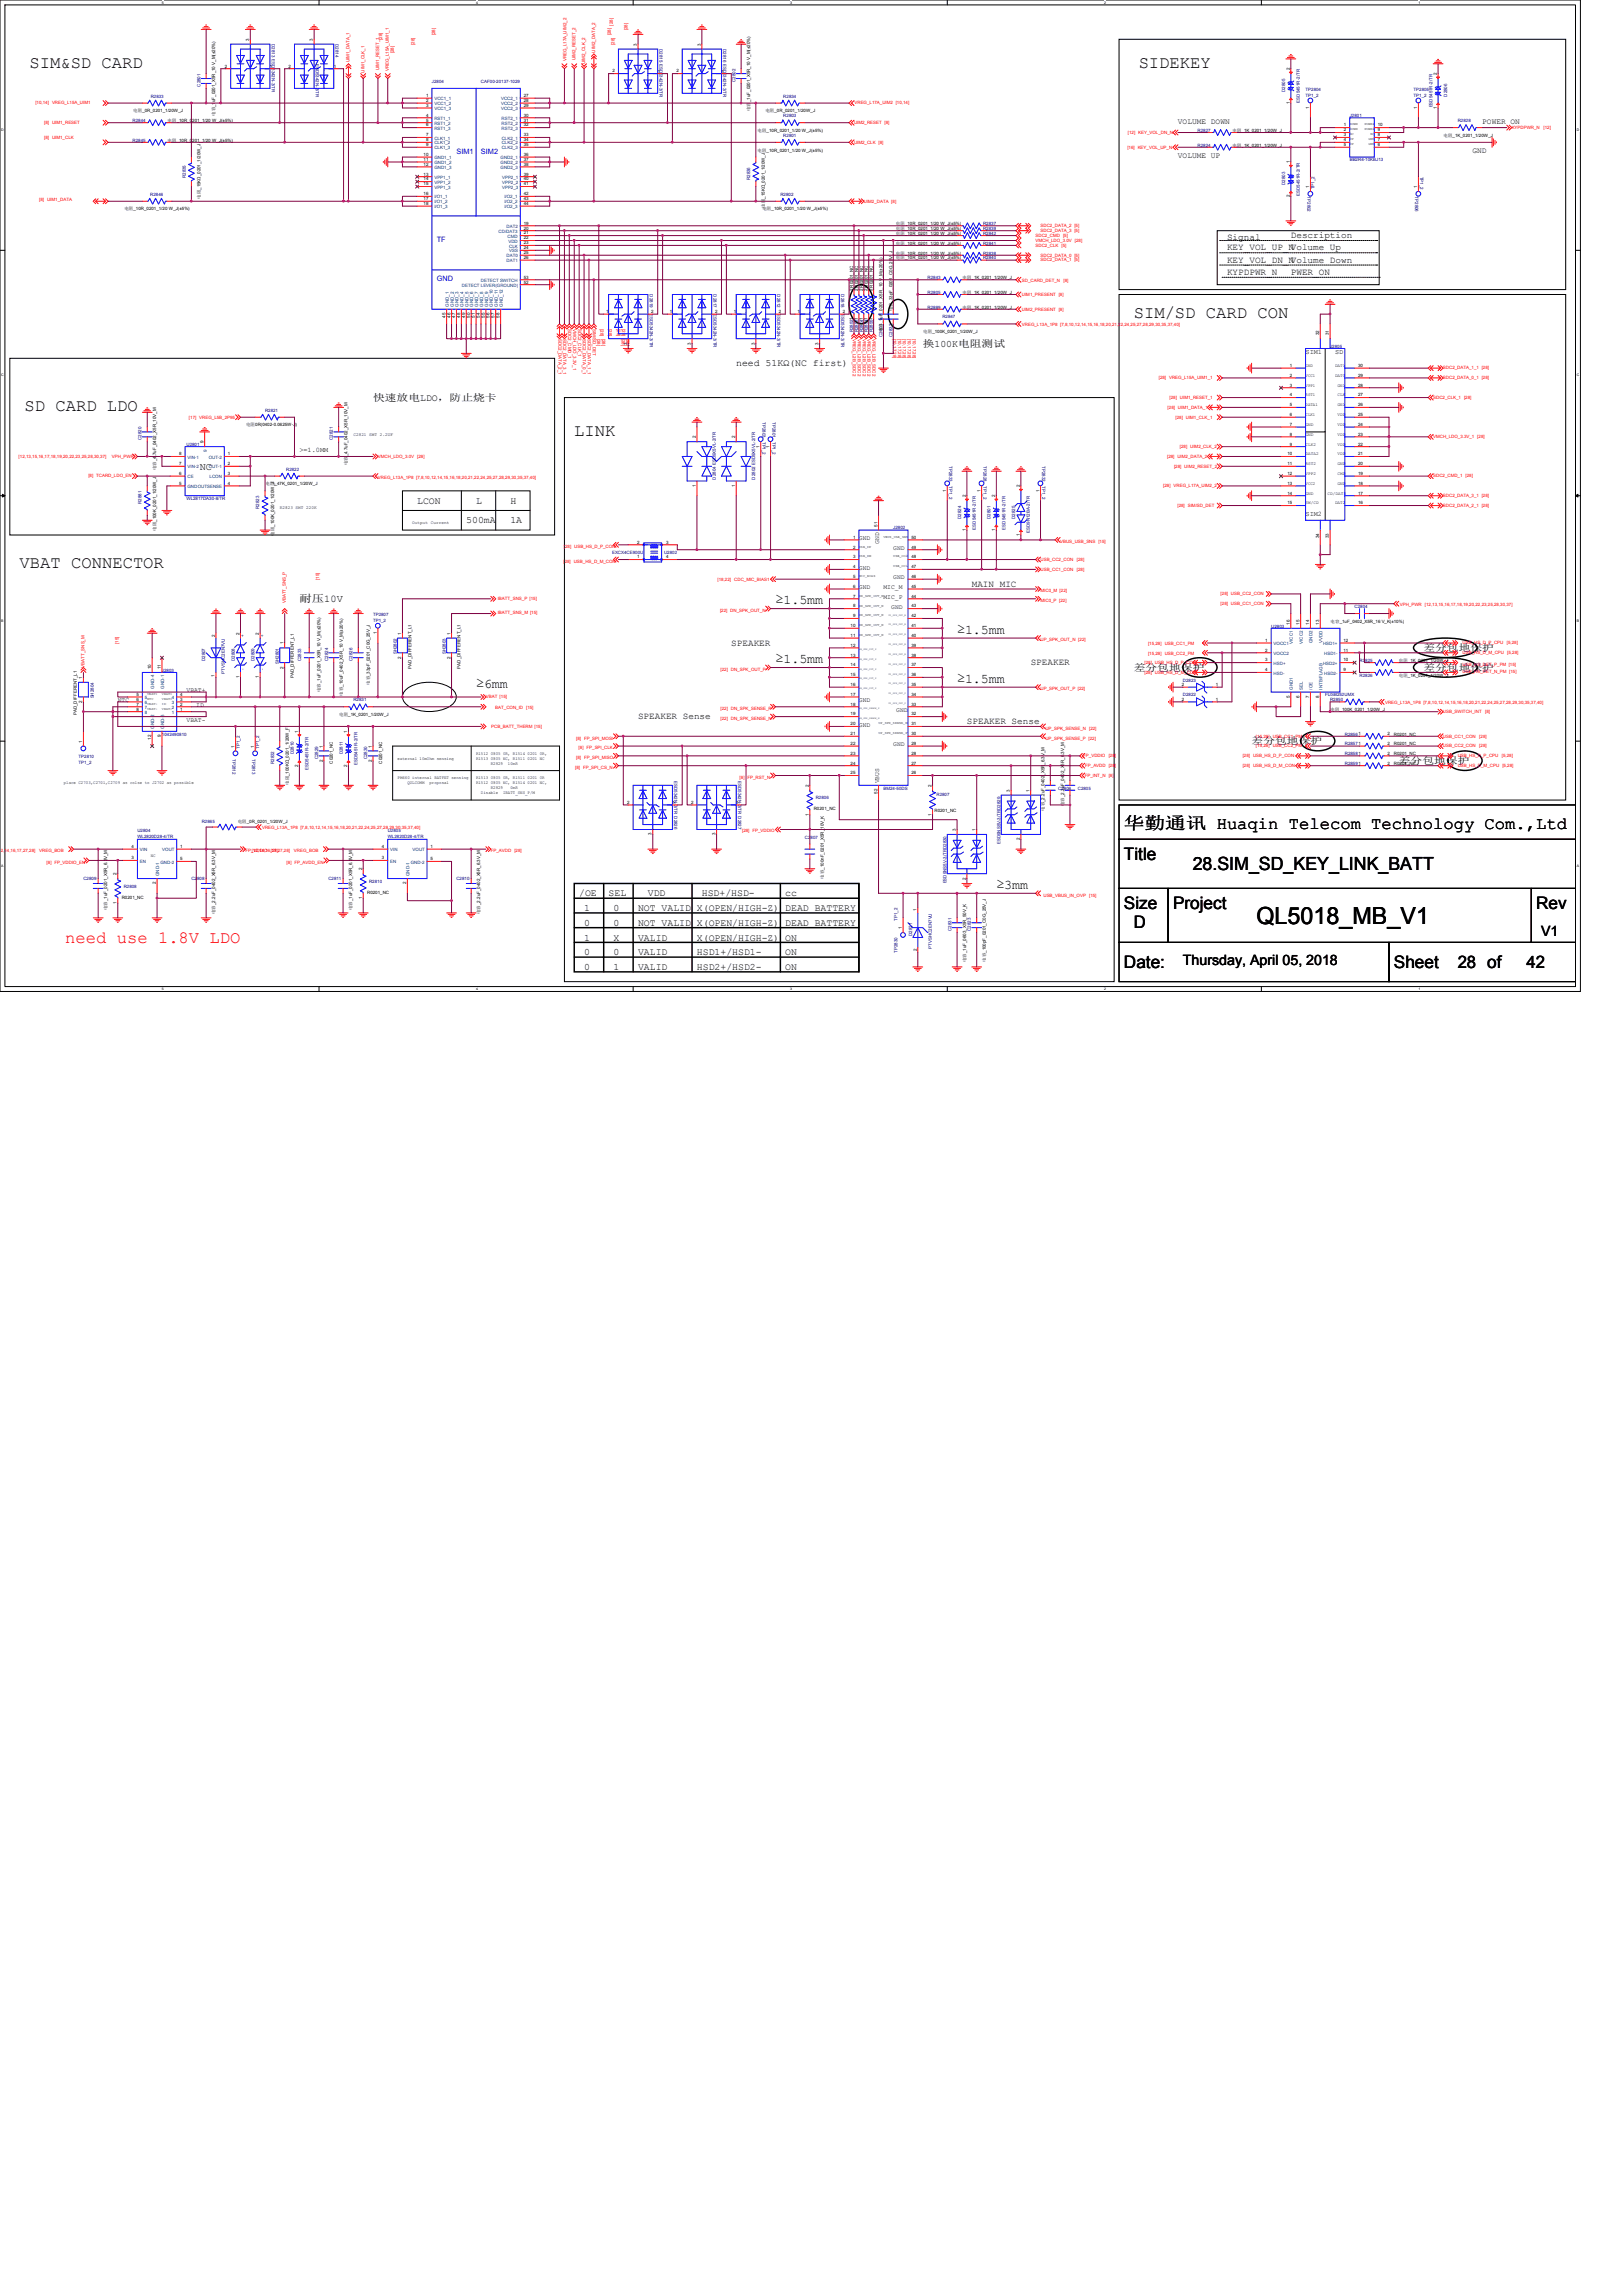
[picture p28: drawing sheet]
<svg xmlns="http://www.w3.org/2000/svg" width="210mm" height="297mm" viewBox="0 0 210 297" stroke-linecap="round" stroke-linejoin="round" font-family="sans-serif">
<defs><g id="words">
<text font-size="3" x="162.6" y="119.6">QL5018_MB_V1</text>
<text font-size="2.3" x="154.3" y="112.6">28.SIM_SD_KEY_LINK_BATT</text>
<g font-size="2.2">
<text x="3.8" y="8.8">SIM&amp;SD CARD</text>
<text x="147.3" y="8.8">SIDEKEY</text>
<text x="146.7" y="41.1">SIM/SD CARD CON</text>
<text x="3.2" y="53.2">SD CARD LDO</text>
<text x="74.3" y="56.4">LINK</text>
<text x="2.5" y="73.5">VBAT CONNECTOR</text>
<text x="145.4" y="107.2">华勤通讯 Huaqin Telecom Technology Com.,Ltd</text>
<text x="145.4" y="111.2">Title</text>
<text x="145.4" y="117.6">Size</text>
<text x="151.8" y="117.6">Project</text>
<text x="198.8" y="117.6">Rev</text>
<text x="145.4" y="125.2">Date:</text>
<text x="146.7" y="120.1">D</text>
<text x="180.3" y="125.2">Sheet</text>
<text x="188.6" y="125.2">28 of</text>
<text x="197.5" y="125.2">42</text>
</g>
<text font-size="2.2" fill="#f00" x="8.4" y="122">need use 1.8V LDO</text>
<g font-size="1.8">
<text x="153" y="124.8">Thursday, April 05, 2018</text>
<text x="199.4" y="121">V1</text>
</g>
<g font-size="1.7">
<text x="100.3" y="78.2">≥1.5mm</text>
<text x="123.8" y="82">≥1.5mm</text>
<text x="61.6" y="89">≥6mm</text>
<text x="100.3" y="85.8">≥1.5mm</text>
<text x="123.8" y="88.3">≥1.5mm</text>
<text x="128.9" y="115">≥3mm</text>
</g>
<g font-size="1.3">
<text x="95.2" y="47.4">need 51KΩ(NC first)</text>
<text x="119.4" y="44.9">换100K电阻测试</text>
<text x="48.3" y="51.8">快速放电LDO，防止烧卡</text>
<text x="25.8" y="60.8">NC</text>
<text x="54" y="65.2">LCON</text>
<text x="61.6" y="65.2">L</text>
<text x="66" y="65.2">H</text>
<text x="60.3" y="67.7">500mA</text>
<text x="66" y="67.7">1A</text>
<text x="38.7" y="77.9">耐压10V</text>
<text x="146.7" y="86.8">差分包地保护</text>
<text x="184.1" y="84.2">差分包地保护</text>
<text x="184.1" y="86.8">差分包地保护</text>
<text x="161.9" y="96.3">差分包地保护</text>
<text x="181" y="98.8">差分包地保护</text>
<text x="74.9" y="116">/OE</text>
<text x="75.6" y="117.9">1</text>
<text x="75.6" y="119.8">0</text>
<text x="78.7" y="116">SEL</text>
<text x="79.4" y="117.9">0</text>
<text x="79.4" y="119.8">0</text>
<text x="82.5" y="117.9">NOT VALID</text>
<text x="82.5" y="119.8">NOT VALID</text>
<text x="83.8" y="116">VDD</text>
<text x="90.2" y="117.9">X(OPEN/HIGH-Z)</text>
<text x="90.2" y="119.8">X(OPEN/HIGH-Z)</text>
<text x="90.8" y="116">HSD+/HSD-</text>
<text x="101.6" y="116">cc</text>
<text x="101.6" y="117.9">DEAD BATTERY</text>
<text x="101.6" y="119.8">DEAD BATTERY</text>
<text x="75.6" y="121.7">1</text>
<text x="75.6" y="123.6">0</text>
<text x="75.6" y="125.5">0</text>
<text x="79.4" y="121.7">X</text>
<text x="79.4" y="123.6">0</text>
<text x="79.4" y="125.5">1</text>
<text x="82.5" y="121.7">VALID</text>
<text x="82.5" y="123.6">VALID</text>
<text x="82.5" y="125.5">VALID</text>
<text x="90.2" y="121.7">X(OPEN/HIGH-Z)</text>
<text x="90.2" y="123.6">HSD1+/HSD1-</text>
<text x="90.2" y="125.5">HSD2+/HSD2-</text>
<text x="101.6" y="121.7">ON</text>
<text x="101.6" y="123.6">ON</text>
<text x="101.6" y="125.5">ON</text>
</g>
<g font-size="1.2">
<text x="158.7" y="32.4">KEY_VOL_UP_NVolume Up</text>
<text x="158.7" y="31">Signal</text>
<text x="158.7" y="34">KEY_VOL_DN_NVolume Down</text>
<text x="158.7" y="35.6">KYPDPWR_N</text>
<text x="167" y="30.8">Description</text>
<text x="167" y="35.6">PWER_ON</text>
<text x="125.7" y="75.9">MAIN MIC</text>
<text x="94.6" y="83.5">SPEAKER</text>
<text x="133.4" y="86.1">SPEAKER</text>
<text x="82.5" y="93">SPEAKER Sense</text>
<text x="125.1" y="93.7">SPEAKER Sense</text>
</g>
<g font-size="1">
<text x="152.4" y="16">VOLUME DOWN</text>
<text x="191.8" y="16">POWER ON</text>
<text x="152.4" y="20.5">VOLUME UP</text>
<text x="190.5" y="19.8">GND</text>
</g>
<g font-size="1" fill="#00f">
<text x="59.1" y="19.9">SIM1</text>
<text x="62.2" y="19.9">SIM2</text>
<text x="56.5" y="31.3">TF</text>
<text x="56.5" y="36.4">GND</text>
</g>
<g font-size=".9">
<text x="168.9" y="45.8">SIM1</text>
<text x="172.7" y="45.8">SD</text>
<text x="38.7" y="58.5">&gt;=1.0MM</text>
<text x="168.9" y="66.7">SIM2</text>
</g>
<g font-size=".8">
<text x="111.1" y="69.9">GND</text>
<text x="113.7" y="70.4" transform="rotate(-90 113.7 70.4)">GND</text>
<text x="115.6" y="71.1">GND</text>
<text x="111.1" y="73.7">GND</text>
<text x="111.1" y="76.2">GND</text>
<text x="114.3" y="77.5">MIC_P</text>
<text x="114.3" y="76.2">MIC_M</text>
<text x="115.6" y="75">GND</text>
<text x="115.3" y="78.8">GND</text>
<text x="24.1" y="89.6">VBAT+</text>
<text x="15.2" y="90.8">NTC</text>
<text x="24.1" y="93.4">VBAT-</text>
<text x="25.4" y="91.5">ID</text>
<text x="111.1" y="90.8">GND</text>
<text x="111.1" y="94">GND</text>
<text x="116" y="92.1">GND</text>
<text x="113.7" y="101.3" transform="rotate(-90 113.7 101.3)">VBUS</text>
<text x="115.6" y="96.5">GND</text>
</g>
<g font-size=".6">
<text x="32.2" y="5.3" transform="rotate(-90 32.2 5.3)">3</text>
<text x="40.5" y="5.3" transform="rotate(-90 40.5 5.3)">3</text>
<text x="82.4" y="5.9" transform="rotate(-90 82.4 5.9)">3</text>
<text x="90.7" y="5.9" transform="rotate(-90 90.7 5.9)">3</text>
<text x="29.1" y="8.7">2</text>
<text x="34.9" y="8.8">1</text>
<text x="37.3" y="8.7">2</text>
<text x="43.2" y="8.8">1</text>
<text x="79.2" y="9.4">2</text>
<text x="85.1" y="9.4">1</text>
<text x="87.5" y="9.4">2</text>
<text x="93.3" y="9.4">1</text>
<text x="166.9" y="9.1" transform="rotate(-90 166.9 9.1)">2</text>
<text x="185.9" y="9.7" transform="rotate(-90 185.9 9.7)">2</text>
<text x="17.2" y="14.5">电阻_0R_0201_1/20W_J</text>
<text x="21.7" y="15.8">电阻_10R_0201_1/20 W_J(±5%)</text>
<text x="27.8" y="15" transform="rotate(-90 27.8 15)">电容_1uF_0201_X5R_10 V_M(±20%)</text>
<text x="55.1" y="12.6">1</text>
<text x="55.1" y="13.2">2</text>
<text x="55.1" y="13.8">3</text>
<text x="55.1" y="15.1">4</text>
<text x="55.1" y="15.7">5</text>
<text x="55.1" y="16.4">6</text>
<text x="55.1" y="17.6">7</text>
<text x="67.8" y="12.6">27</text>
<text x="67.8" y="13.2">28</text>
<text x="67.8" y="13.8">29</text>
<text x="67.8" y="17.6">33</text>
<text x="67.8" y="15.1">30</text>
<text x="67.8" y="15.7">31</text>
<text x="67.8" y="16.4">32</text>
<text x="97" y="14.4" transform="rotate(-90 97 14.4)">电容_1uF_0201_X5R_10 V_M(±20%)</text>
<text x="98" y="17.1">电阻_10R_0201_1/20 W_J(±5%)</text>
<text x="99" y="14.5">电阻_0R_0201_1/20W_J</text>
<text x="159.4" y="17.1">电阻_1K_0201_1/20W_J</text>
<text x="166.9" y="13.5" transform="rotate(-90 166.9 13.5)">1</text>
<text x="169.4" y="14.1" transform="rotate(-90 169.4 14.1)">1</text>
<text x="173.9" y="16.4">1</text>
<text x="173.9" y="17">2</text>
<text x="173.9" y="17.6">3</text>
<text x="178.2" y="17.6">8</text>
<text x="178.2" y="17">9</text>
<text x="178.2" y="16.4">10</text>
<text x="183.4" y="14.1" transform="rotate(-90 183.4 14.1)">1</text>
<text x="185.9" y="14.1" transform="rotate(-90 185.9 14.1)">1</text>
<text x="186.8" y="17.7">电阻_1K_0201_1/20W_J</text>
<text x="21.7" y="18.3">电阻_10R_0201_1/20 W_J(±5%)</text>
<text x="54.8" y="20.2">10</text>
<text x="54.8" y="20.8">11</text>
<text x="54.8" y="21.4">12</text>
<text x="54.8" y="22.7">13</text>
<text x="54.8" y="23.3">14</text>
<text x="54.8" y="24">15</text>
<text x="55.1" y="18.3">8</text>
<text x="55.1" y="18.9">9</text>
<text x="67.8" y="22.7">39</text>
<text x="67.8" y="23.3">40</text>
<text x="67.8" y="24">41</text>
<text x="67.8" y="20.2">36</text>
<text x="67.8" y="20.8">37</text>
<text x="67.8" y="21.4">38</text>
<text x="67.8" y="18.3">34</text>
<text x="67.8" y="18.9">35</text>
<text x="98" y="19.6">电阻_10R_0201_1/20 W_J(±5%)</text>
<text x="159.4" y="19">电阻_1K_0201_1/20W_J</text>
<text x="166.9" y="21.1" transform="rotate(-90 166.9 21.1)">1</text>
<text x="173.9" y="18.3">4</text>
<text x="173.9" y="18.9">5</text>
<text x="178.2" y="18.9">6</text>
<text x="178.2" y="18.3">7</text>
<text x="16.1" y="27.2">电阻_10R_0201_1/20 W_J(±5%)</text>
<text x="25.9" y="25.7" transform="rotate(-90 25.9 25.7)">电阻_15KΩ_0201_1/20W_J</text>
<text x="54.8" y="25.3">16</text>
<text x="54.8" y="25.9">17</text>
<text x="54.8" y="26.5">18</text>
<text x="67.8" y="29.7">20</text>
<text x="67.8" y="25.3">42</text>
<text x="67.8" y="25.9">43</text>
<text x="67.8" y="26.5">44</text>
<text x="67.8" y="29.1">19</text>
<text x="98.6" y="27.2">电阻_10R_0201_1/20 W_J(±5%)</text>
<text x="99" y="26.9" transform="rotate(-90 99 26.9)">电阻_15KΩ_0201_1/20W_J</text>
<text x="115.9" y="29.1">电阻_10R_0201_1/20 W_J(±5%)</text>
<text x="115.9" y="29.8">电阻_10R_0201_1/20 W_J(±5%)</text>
<text x="166.9" y="25.5" transform="rotate(-90 166.9 25.5)">2</text>
<text x="169.4" y="24.3" transform="rotate(-90 169.4 24.3)">1</text>
<text x="183.4" y="24.3" transform="rotate(-90 183.4 24.3)">1</text>
<text x="67.8" y="31">22</text>
<text x="67.8" y="31.6">23</text>
<text x="67.8" y="32.2">24</text>
<text x="67.8" y="32.9">25</text>
<text x="67.8" y="33.5">26</text>
<text x="67.8" y="30.3">21</text>
<text x="115.9" y="33.6">电阻_10R_0201_1/20 W_J(±5%)</text>
<text x="115.9" y="31.7">电阻_10R_0201_1/20 W_J(±5%)</text>
<text x="115.9" y="30.4">电阻_10R_0201_1/20 W_J(±5%)</text>
<text x="115.9" y="32.9">电阻_10R_0201_1/20 W_J(±5%)</text>
<text x="57.6" y="41.1" transform="rotate(-90 57.6 41.1)">45</text>
<text x="58.3" y="41.1" transform="rotate(-90 58.3 41.1)">46</text>
<text x="58.9" y="41.1" transform="rotate(-90 58.9 41.1)">47</text>
<text x="59.5" y="41.1" transform="rotate(-90 59.5 41.1)">48</text>
<text x="60.2" y="41.1" transform="rotate(-90 60.2 41.1)">49</text>
<text x="60.8" y="41.1" transform="rotate(-90 60.8 41.1)">50</text>
<text x="61.4" y="41.1" transform="rotate(-90 61.4 41.1)">51</text>
<text x="62.1" y="41.1" transform="rotate(-90 62.1 41.1)">54</text>
<text x="62.7" y="41.1" transform="rotate(-90 62.7 41.1)">55</text>
<text x="63.4" y="41.1" transform="rotate(-90 63.4 41.1)">56</text>
<text x="64" y="41.1" transform="rotate(-90 64 41.1)">57</text>
<text x="64.6" y="41.1" transform="rotate(-90 64.6 41.1)">58</text>
<text x="67.8" y="36.7">52</text>
<text x="67.8" y="36">53</text>
<text x="78.4" y="40.6">1</text>
<text x="84.3" y="40.5">2</text>
<text x="86.7" y="40.6">1</text>
<text x="92.5" y="40.5">2</text>
<text x="94.9" y="40.6">1</text>
<text x="100.8" y="40.5">2</text>
<text x="103.2" y="40.6">1</text>
<text x="109" y="40.5">2</text>
<text x="110.3" y="37.7" transform="rotate(-90 110.3 37.7)">2 R0201_NC</text>
<text x="111" y="37.7" transform="rotate(-90 111 37.7)">2 R0201_NC</text>
<text x="111.6" y="37.7" transform="rotate(-90 111.6 37.7)">2 R0201_NC</text>
<text x="112.2" y="37.7" transform="rotate(-90 112.2 37.7)">2 R0201_NC</text>
<text x="112.9" y="37.7" transform="rotate(-90 112.9 37.7)">2 R0201_NC</text>
<text x="115.5" y="40.3" transform="rotate(-90 115.5 40.3)">电容_33pF_0201_C0G_25V_J</text>
<text x="124.5" y="39.9">电阻_1K_0201_1/20W_J</text>
<text x="124.5" y="36.1">电阻_1K_0201_1/20W_J</text>
<text x="124.5" y="38">电阻_1K_0201_1/20W_J</text>
<text x="81.1" y="44.6" transform="rotate(-90 81.1 44.6)">3</text>
<text x="89.4" y="44.6" transform="rotate(-90 89.4 44.6)">3</text>
<text x="97.6" y="44.6" transform="rotate(-90 97.6 44.6)">3</text>
<text x="105.9" y="44.6" transform="rotate(-90 105.9 44.6)">3</text>
<text x="114.2" y="43" transform="rotate(-90 114.2 43)">电容_1uF_0201_X5R_10 V_M(±20%)</text>
<text x="119.4" y="43.1">电阻_100K_0201_1/20W_J</text>
<text x="166.9" y="47.5">1</text>
<text x="168.9" y="47.5">GND</text>
<text x="170.7" y="43.4" transform="rotate(-90 170.7 43.4)">32</text>
<text x="171.9" y="43.4" transform="rotate(-90 171.9 43.4)">31</text>
<text x="172.7" y="47.5">DAT1</text>
<text x="175.7" y="47.5">30</text>
<text x="166.9" y="48.7">2</text>
<text x="166.9" y="50">3</text>
<text x="166.9" y="51.3">4</text>
<text x="166.9" y="52.6">5</text>
<text x="166.9" y="53.8">6</text>
<text x="168.9" y="53.8">CLK1</text>
<text x="168.9" y="48.7">VCC1</text>
<text x="168.9" y="50">VPP1</text>
<text x="168.9" y="51.3">RST1</text>
<text x="168.9" y="52.6">DATA1</text>
<text x="172.7" y="48.7">DAT0</text>
<text x="173" y="50">GND</text>
<text x="173" y="52.6">GND</text>
<text x="173" y="51.3">CLK</text>
<text x="173" y="53.8">VDD</text>
<text x="175.7" y="53.8">25</text>
<text x="175.7" y="52.6">26</text>
<text x="175.7" y="51.3">27</text>
<text x="175.7" y="50">28</text>
<text x="175.7" y="48.7">29</text>
<text x="23.2" y="58.9">8</text>
<text x="26.3" y="57.3" transform="rotate(-90 26.3 57.3)">9</text>
<text x="29.5" y="58.9">1</text>
<text x="31.8" y="55.2">电阻0R(0402-0.0625W-J)</text>
<text x="45" y="59.1" transform="rotate(-90 45 59.1)">_4.7uF_0402_X5R_10V_M</text>
<text x="45.7" y="56.4">C2821 SMT 2.2UF</text>
<text x="90" y="56.7" transform="rotate(-90 90 56.7)">2</text>
<text x="95.1" y="56.7" transform="rotate(-90 95.1 56.7)">2</text>
<text x="98.3" y="57.9" transform="rotate(-90 98.3 57.9)">1</text>
<text x="99.5" y="57.9" transform="rotate(-90 99.5 57.9)">1</text>
<text x="166.6" y="58.9">10</text>
<text x="166.9" y="55.1">7</text>
<text x="166.9" y="56.4">8</text>
<text x="166.9" y="57.6">9</text>
<text x="168.9" y="55.1">GND</text>
<text x="168.9" y="57.6">CLK2</text>
<text x="168.9" y="56.4">GND</text>
<text x="168.9" y="58.9">DATA2</text>
<text x="173" y="58.9">VDD</text>
<text x="173" y="57.6">VDD</text>
<text x="173" y="55.1">VDD</text>
<text x="173" y="56.4">VDD</text>
<text x="175.7" y="58.9">21</text>
<text x="175.7" y="57.6">22</text>
<text x="175.7" y="56.4">23</text>
<text x="175.7" y="55.1">24</text>
<text x="20.2" y="60.8" transform="rotate(-90 20.2 60.8)">电容_4.7uF_0402_X5R_10V_M</text>
<text x="23.2" y="62.7">5</text>
<text x="23.2" y="61.4">6</text>
<text x="23.2" y="60.2">7</text>
<text x="29.5" y="62.7">4</text>
<text x="29.5" y="60.2">2</text>
<text x="29.5" y="61.4">3</text>
<text x="34.4" y="62.8">电阻_47K_0201_1/20W_J</text>
<text x="36.2" y="65.9">R2823 SMT 220K</text>
<text x="45" y="60.2" transform="rotate(-90 45 60.2)">电容</text>
<text x="90" y="63" transform="rotate(-90 90 63)">1</text>
<text x="95.1" y="63" transform="rotate(-90 95.1 63)">1</text>
<text x="122.4" y="63.6" transform="rotate(-90 122.4 63.6)">1</text>
<text x="124.9" y="64.3" transform="rotate(-90 124.9 64.3)">2</text>
<text x="126.9" y="63.6" transform="rotate(-90 126.9 63.6)">1</text>
<text x="128.8" y="64.3" transform="rotate(-90 128.8 64.3)">2</text>
<text x="131.9" y="63.1" transform="rotate(-90 131.9 63.1)">2</text>
<text x="134.5" y="63.6" transform="rotate(-90 134.5 63.6)">1</text>
<text x="166.6" y="60.2">11</text>
<text x="166.6" y="61.4">12</text>
<text x="166.6" y="62.7">13</text>
<text x="166.6" y="64">14</text>
<text x="166.6" y="65.3">15</text>
<text x="168.9" y="65.3">SW/CD</text>
<text x="168.9" y="62.7">VCC2</text>
<text x="168.9" y="61.4">VPP2</text>
<text x="168.9" y="60.2">RST2</text>
<text x="168.9" y="64">GND</text>
<text x="171.8" y="64">CD/DAT3</text>
<text x="172.7" y="65.3">DAT2</text>
<text x="173" y="61.4">CMD</text>
<text x="173" y="60.2">GND</text>
<text x="173" y="62.7">GND</text>
<text x="175.7" y="65.3">16</text>
<text x="175.7" y="64">17</text>
<text x="175.7" y="62.7">18</text>
<text x="175.7" y="61.4">19</text>
<text x="175.7" y="60.2">20</text>
<text x="20.2" y="68.7" transform="rotate(-90 20.2 68.7)">电阻_100K_0201_1/20W_J</text>
<text x="35.5" y="69.3" transform="rotate(-90 35.5 69.3)">电阻_100K_0201_1/20W_J</text>
<text x="53.3" y="67.8">Output Current</text>
<text x="82.4" y="70.3">2</text>
<text x="86.2" y="70.3">3</text>
<text x="110.4" y="69.7">1</text>
<text x="110.4" y="71">2</text>
<text x="113.5" y="68.1" transform="rotate(-90 113.5 68.1)">51</text>
<text x="117.9" y="71">49</text>
<text x="117.9" y="69.7">50</text>
<text x="124.9" y="68.7" transform="rotate(-90 124.9 68.7)">1</text>
<text x="128.8" y="68.7" transform="rotate(-90 128.8 68.7)">1</text>
<text x="131.9" y="69.3" transform="rotate(-90 131.9 69.3)">1</text>
<text x="170.7" y="69.7" transform="rotate(-90 170.7 69.7)">34</text>
<text x="171.9" y="69.7" transform="rotate(-90 171.9 69.7)">33</text>
<text x="82.4" y="72.2">1</text>
<text x="86.2" y="72.2">4</text>
<text x="110.4" y="72.2">3</text>
<text x="110.4" y="73.5">4</text>
<text x="110.4" y="74.8">5</text>
<text x="110.4" y="76.1">6</text>
<text x="110.4" y="77.3">7</text>
<text x="117.9" y="77.3">44</text>
<text x="117.9" y="76.1">45</text>
<text x="117.9" y="74.8">46</text>
<text x="117.9" y="73.5">47</text>
<text x="117.9" y="72.2">48</text>
<text x="27.8" y="82.4" transform="rotate(-90 27.8 82.4)">2</text>
<text x="31" y="82.1" transform="rotate(-90 31 82.1)">2</text>
<text x="33.5" y="82.1" transform="rotate(-90 33.5 82.1)">2</text>
<text x="36.7" y="83.4" transform="rotate(-90 36.7 83.4)">1</text>
<text x="48.7" y="82" transform="rotate(-90 48.7 82)">1</text>
<text x="51.9" y="82.1" transform="rotate(-90 51.9 82.1)">1</text>
<text x="58.3" y="82.1" transform="rotate(-90 58.3 82.1)">1</text>
<text x="110" y="81.1">10</text>
<text x="110" y="82.4">11</text>
<text x="110" y="83.7">12</text>
<text x="110.4" y="78.6">8</text>
<text x="110.4" y="79.9">9</text>
<text x="117.9" y="83.7">39</text>
<text x="117.9" y="82.4">40</text>
<text x="117.9" y="81.1">41</text>
<text x="117.9" y="79.9">42</text>
<text x="117.9" y="78.6">43</text>
<text x="163.7" y="83">1</text>
<text x="166.9" y="80.8" transform="rotate(-90 166.9 80.8)">16</text>
<text x="168.1" y="80.8" transform="rotate(-90 168.1 80.8)">15</text>
<text x="169.4" y="80.8" transform="rotate(-90 169.4 80.8)">14</text>
<text x="170.7" y="80.8" transform="rotate(-90 170.7 80.8)">13</text>
<text x="172.1" y="80.6">电容_1uF_0402_X5R_16 V_K(±10%)</text>
<text x="173.8" y="83">12</text>
<text x="10.6" y="87.8" transform="rotate(-90 10.6 87.8)">1</text>
<text x="19.5" y="86.6" transform="rotate(-90 19.5 86.6)">10</text>
<text x="20.8" y="86.6" transform="rotate(-90 20.8 86.6)">11</text>
<text x="27.8" y="87.6" transform="rotate(-90 27.8 87.6)">1</text>
<text x="31" y="87.8" transform="rotate(-90 31 87.8)">1</text>
<text x="33.5" y="87.8" transform="rotate(-90 33.5 87.8)">1</text>
<text x="36.7" y="86.5" transform="rotate(-90 36.7 86.5)">2</text>
<text x="38" y="87.8" transform="rotate(-90 38 87.8)">PAD_DIFFERENT_L1</text>
<text x="41.5" y="89.5" transform="rotate(-90 41.5 89.5)">电容_1uF_0201_X5R_10 V_M(±20%)</text>
<text x="47.8" y="88.6" transform="rotate(-90 47.8 88.6)">电容_33pF_0201_C0G_25V_J</text>
<text x="51.9" y="85.2" transform="rotate(-90 51.9 85.2)">2</text>
<text x="53.2" y="86.5" transform="rotate(-90 53.2 86.5)">PAD_DIFFERENT_L1</text>
<text x="58.3" y="85.2" transform="rotate(-90 58.3 85.2)">2</text>
<text x="59.6" y="86.5" transform="rotate(-90 59.6 86.5)">PAD_DIFFERENT_L1</text>
<text x="110" y="84.9">13</text>
<text x="110" y="86.2">14</text>
<text x="110" y="87.5">15</text>
<text x="110" y="88.8">16</text>
<text x="117.9" y="88.8">35</text>
<text x="117.9" y="87.5">36</text>
<text x="117.9" y="86.2">37</text>
<text x="117.9" y="84.9">38</text>
<text x="152.9" y="88.8">2</text>
<text x="157.3" y="88.8">1</text>
<text x="163.7" y="84.3">2</text>
<text x="163.7" y="85.6">3</text>
<text x="163.7" y="86.8">4</text>
<text x="173.8" y="85.6">10</text>
<text x="173.8" y="86.8">9</text>
<text x="173.8" y="84.3">11</text>
<text x="181" y="85.6">电阻_1K_0201_1/20W_J</text>
<text x="181" y="87.5">电阻_1K_0201_1/20W_J</text>
<text x="9.9" y="92.5" transform="rotate(-90 9.9 92.5)">PAD_DIFFERENT_L1</text>
<text x="10.6" y="90.9" transform="rotate(-90 10.6 90.9)">2</text>
<text x="17.7" y="90">5</text>
<text x="17.7" y="91.9">8</text>
<text x="17.7" y="91.3">7</text>
<text x="17.7" y="90.7">6</text>
<text x="19.5" y="95.7" transform="rotate(-90 19.5 95.7)">12</text>
<text x="20.8" y="95.4" transform="rotate(-90 20.8 95.4)">9</text>
<text x="23.3" y="91.9">1</text>
<text x="23.3" y="91.3">2</text>
<text x="23.3" y="90.7">3</text>
<text x="23.3" y="90">4</text>
<text x="38.6" y="94.8" transform="rotate(-90 38.6 94.8)">1</text>
<text x="43.9" y="92.6">电阻_1K_0201_1/20W_J</text>
<text x="44.3" y="90" transform="rotate(-90 44.3 90)">电容_10uF_0402_X5R_10 V_M(±20%)</text>
<text x="44.9" y="94.8" transform="rotate(-90 44.9 94.8)">1</text>
<text x="110" y="90">17</text>
<text x="110" y="91.3">18</text>
<text x="110" y="92.6">19</text>
<text x="110" y="93.8">20</text>
<text x="110" y="95.1">21</text>
<text x="117.9" y="95.1">30</text>
<text x="117.9" y="93.8">31</text>
<text x="117.9" y="92.6">32</text>
<text x="117.9" y="91.3">33</text>
<text x="117.9" y="90">34</text>
<text x="152.9" y="90.7">2</text>
<text x="157.3" y="90.7">1</text>
<text x="166.9" y="90.3" transform="rotate(-90 166.9 90.3)">5</text>
<text x="168.1" y="90.3" transform="rotate(-90 168.1 90.3)">6</text>
<text x="169.4" y="90.3" transform="rotate(-90 169.4 90.3)">7</text>
<text x="170.7" y="90.3" transform="rotate(-90 170.7 90.3)">8</text>
<text x="172.1" y="92">电阻_100K_0201_1/20W_J</text>
<text x="179.5" y="95.1">2</text>
<text x="180.3" y="95.2">R0201_NC</text>
<text x="8.3" y="101.5">place C2703,C2701,C2709 as colse to J2702 as possible</text>
<text x="10.6" y="96.1" transform="rotate(-90 10.6 96.1)">1</text>
<text x="30.3" y="96.7" transform="rotate(-90 30.3 96.7)">1</text>
<text x="32.9" y="96.7" transform="rotate(-90 32.9 96.7)">1</text>
<text x="37.4" y="101.5" transform="rotate(-90 37.4 101.5)">电阻_100KΩ_0201_1/20W_F</text>
<text x="38.6" y="99.2" transform="rotate(-90 38.6 99.2)">2</text>
<text x="41.8" y="98.6" transform="rotate(-90 41.8 98.6)">2</text>
<text x="41.8" y="96.7" transform="rotate(-90 41.8 96.7)">1</text>
<text x="43.1" y="98.8" transform="rotate(-90 43.1 98.8)">C0201_NC</text>
<text x="44.9" y="99.2" transform="rotate(-90 44.9 99.2)">2</text>
<text x="48.1" y="98.6" transform="rotate(-90 48.1 98.6)">2</text>
<text x="48.1" y="96.7" transform="rotate(-90 48.1 96.7)">1</text>
<text x="49.4" y="98.8" transform="rotate(-90 49.4 98.8)">C0201_NC</text>
<text x="51.4" y="98.3">external 10mOhm sensing</text>
<text x="51.4" y="100.8">PM660 internal BATFET sensing</text>
<text x="52.7" y="101.5">QULCOMM</text>
<text x="55.6" y="101.5">proposal</text>
<text x="61.6" y="97.6">R1512 0805 0R, R1514 0201 0R,</text>
<text x="61.6" y="101.5">R1512 0805 NC, R1514 0201 NC,</text>
<text x="61.6" y="98.3">R1513 0805 NC, R1511 0201 NC</text>
<text x="61.6" y="100.8">R1513 0805 0R, R1511 0201 0R</text>
<text x="63.5" y="98.9">R2829</text>
<text x="65.7" y="98.9">10mR</text>
<text x="104.6" y="101.8" transform="rotate(-90 104.6 101.8)">2</text>
<text x="110" y="96.4">22</text>
<text x="110" y="97.6">23</text>
<text x="110" y="98.9">24</text>
<text x="110" y="100.2">25</text>
<text x="117.9" y="100.2">26</text>
<text x="117.9" y="98.9">27</text>
<text x="117.9" y="97.6">28</text>
<text x="117.9" y="96.4">29</text>
<text x="120.5" y="101.8" transform="rotate(-90 120.5 101.8)">2</text>
<text x="179.5" y="97.6">2</text>
<text x="179.5" y="98.9">2</text>
<text x="179.5" y="96.4">2</text>
<text x="180.3" y="97.7">R0201_NC</text>
<text x="180.3" y="99">R0201_NC</text>
<text x="180.3" y="96.4">R0201_NC</text>
<text x="30.8" y="106.5">电阻_0R_0201_1/20W_J</text>
<text x="62.2" y="102.7">Disable</text>
<text x="63.5" y="102.1">R2829</text>
<text x="65.1" y="102.7">IBATT_SNS_P/M</text>
<text x="66" y="102.1">0mR</text>
<text x="81.2" y="104">2</text>
<text x="87" y="104.1">1</text>
<text x="89.4" y="104">2</text>
<text x="95.2" y="104.1">1</text>
<text x="104.6" y="105.5" transform="rotate(-90 104.6 105.5)">1</text>
<text x="105.3" y="104.8">R0201_NC</text>
<text x="113.5" y="102.7" transform="rotate(-90 113.5 102.7)">52</text>
<text x="120.5" y="105.5" transform="rotate(-90 120.5 105.5)">1</text>
<text x="120.9" y="105.1">R0201_NC</text>
<text x="123.7" y="107.5" transform="rotate(-90 123.7 107.5)">3</text>
<text x="126.2" y="107.5" transform="rotate(-90 126.2 107.5)">1</text>
<text x="130.7" y="102.4" transform="rotate(-90 130.7 102.4)">3</text>
<text x="133.2" y="102.4" transform="rotate(-90 133.2 102.4)">1</text>
<text x="135.1" y="104.9" transform="rotate(-90 135.1 104.9)">电容_2.2uF_0402_X5R_6.3V_M</text>
<text x="137.7" y="104.3" transform="rotate(-90 137.7 104.3)">电容_2.2uF_0402_X5R_6.3V_M</text>
<text x="15.1" y="113.2" transform="rotate(-90 15.1 113.2)">2</text>
<text x="17" y="111.2">3</text>
<text x="17" y="109.7">4</text>
<text x="19.5" y="110.8">NC</text>
<text x="23.3" y="109.7">1</text>
<text x="23.3" y="111.3">5</text>
<text x="46.8" y="112.6" transform="rotate(-90 46.8 112.6)">2</text>
<text x="49.4" y="111.2">3</text>
<text x="49.4" y="109.7">4</text>
<text x="55.7" y="109.7">1</text>
<text x="55.7" y="111.3">5</text>
<text x="84.3" y="108.1" transform="rotate(-90 84.3 108.1)">3</text>
<text x="92.6" y="108.1" transform="rotate(-90 92.6 108.1)">3</text>
<text x="106.6" y="113.7" transform="rotate(-90 106.6 113.7)">电容_100nF_0201_X5R_10V_K</text>
<text x="124.9" y="113.8" transform="rotate(-90 124.9 113.8)">2</text>
<text x="131.9" y="108.7" transform="rotate(-90 131.9 108.7)">2</text>
<text x="13.9" y="117.7" transform="rotate(-90 13.9 117.7)">电容_1uF_0201_X5R_6.3V_M</text>
<text x="15.1" y="117" transform="rotate(-90 15.1 117)">1</text>
<text x="15.7" y="116.2">R0201_NC</text>
<text x="20.2" y="114.4" transform="rotate(-90 20.2 114.4)">2</text>
<text x="27.8" y="118.2" transform="rotate(-90 27.8 118.2)">电容_2.2uF_0402_X5R_6.3V_M</text>
<text x="45.6" y="117.7" transform="rotate(-90 45.6 117.7)">电容_1uF_0201_X5R_6.3V_M</text>
<text x="46.8" y="116.3" transform="rotate(-90 46.8 116.3)">1</text>
<text x="47.5" y="115.6">R0201_NC</text>
<text x="52.6" y="114.4" transform="rotate(-90 52.6 114.4)">2</text>
<text x="62.1" y="118.2" transform="rotate(-90 62.1 118.2)">电容_2.2uF_0402_X5R_6.3V_M</text>
<text x="118.6" y="117.9" transform="rotate(-90 118.6 117.9)">1</text>
<text x="116.7" y="120.2" transform="rotate(-90 116.7 120.2)">1</text>
<text x="118.6" y="123" transform="rotate(-90 118.6 123)">2</text>
<text x="125" y="124.5" transform="rotate(-90 125 124.5)">电容_1uF_0603_X5R_50V_K</text>
<text x="127.5" y="124.4" transform="rotate(-90 127.5 124.4)">电容_100pF_0201_C0G_25V_J</text>
</g>
<g font-size=".6" fill="#000080">
<text x="35.2" y="5.7" transform="rotate(90 35.2 5.7)">D2813 ESD5342N-3/TR</text>
<text x="43.4" y="5.7" transform="rotate(90 43.4 5.7)">D2814</text>
<text x="25.9" y="11.2" transform="rotate(-90 25.9 11.2)">C2801</text>
<text x="40.9" y="8.3" transform="rotate(90 40.9 8.3)">ESD5342N-3/TR</text>
<text x="55.9" y="10.7">J2804</text>
<text x="62.2" y="10.7">CAF00-20137-1029</text>
<text x="85.3" y="6.3" transform="rotate(90 85.3 6.3)">D2815 ESD5342N-3/TR</text>
<text x="93.6" y="6.3" transform="rotate(90 93.6 6.3)">D2816 ESD5342N-3/TR</text>
<text x="95.1" y="10.6" transform="rotate(-90 95.1 10.6)">C2802</text>
<text x="166.3" y="11.9" transform="rotate(-90 166.3 11.9)">D2805</text>
<text x="168.9" y="11.7">TP2804</text>
<text x="182.9" y="11.7">TP2805</text>
<text x="17.1" y="15.8">R2844</text>
<text x="19.5" y="12.6">R2833</text>
<text x="101.3" y="12.6">R2834</text>
<text x="101.3" y="15.2">R2803</text>
<text x="101.3" y="17.7">R2801</text>
<text x="154.9" y="17.1">R2827</text>
<text x="168.2" y="13.3" transform="rotate(-90 168.2 13.3)">ESD5451R-2/TR</text>
<text x="168.9" y="12.5">TP1_2</text>
<text x="174.6" y="15.2">J2801</text>
<text x="182.9" y="12.5">TP1_2</text>
<text x="185.3" y="13.9" transform="rotate(-90 185.3 13.9)">ESD5451R-2/TR</text>
<text x="187.2" y="12.5" transform="rotate(-90 187.2 12.5)">D2806</text>
<text x="188.6" y="15.8">R2828</text>
<text x="17.1" y="18.3">R2845</text>
<text x="24" y="23.1" transform="rotate(-90 24 23.1)">R2835</text>
<text x="97" y="23.3" transform="rotate(-90 97 23.3)">R2836</text>
<text x="154.9" y="19">R2824</text>
<text x="166.3" y="23.9" transform="rotate(-90 166.3 23.9)">D2803</text>
<text x="174.6" y="20.9">BB2R4-10KBJ13</text>
<text x="183.7" y="22.9" transform="rotate(90 183.7 22.9)">TP1_2</text>
<text x="19.4" y="25.3">R2846</text>
<text x="101" y="25.3">R2802</text>
<text x="127.2" y="29.1">R2837</text>
<text x="127.2" y="29.8">R2839</text>
<text x="168.2" y="25.3" transform="rotate(-90 168.2 25.3)">ESD5451R-2/TR</text>
<text x="169.1" y="25.4" transform="rotate(90 169.1 25.4)">TP2802</text>
<text x="170.1" y="24.5" transform="rotate(-90 170.1 24.5)">TP1_2</text>
<text x="183.1" y="25.4" transform="rotate(90 183.1 25.4)">TP2806</text>
<text x="127.2" y="33.6">R2840</text>
<text x="127.2" y="31.7">R2841</text>
<text x="127.2" y="30.4">R2842</text>
<text x="127.2" y="32.9">R2838</text>
<text x="84.1" y="38.1" transform="rotate(90 84.1 38.1)">D2819</text>
<text x="84.1" y="40.6" transform="rotate(90 84.1 40.6)">ESD5342N-3/TR</text>
<text x="92.3" y="38.1" transform="rotate(90 92.3 38.1)">D2817</text>
<text x="92.3" y="40.6" transform="rotate(90 92.3 40.6)">ESD5342N-3/TR</text>
<text x="100.6" y="38.1" transform="rotate(90 100.6 38.1)">D2812</text>
<text x="100.6" y="40.6" transform="rotate(90 100.6 40.6)">ESD5342N-3/TR</text>
<text x="108.8" y="38.1" transform="rotate(90 108.8 38.1)">D2818</text>
<text x="108.8" y="40.6" transform="rotate(90 108.8 40.6)">ESD5342N-3/TR</text>
<text x="120" y="39.9">R2889</text>
<text x="120" y="36.1">R2843</text>
<text x="120" y="38">R2805</text>
<text x="121.9" y="41.2">R2847</text>
<text x="110.4" y="43" transform="rotate(-90 110.4 43)">R28521</text>
<text x="111" y="43" transform="rotate(-90 111 43)">R28531</text>
<text x="111.7" y="43" transform="rotate(-90 111.7 43)">R28041</text>
<text x="112.3" y="43" transform="rotate(-90 112.3 43)">R28541</text>
<text x="112.9" y="43" transform="rotate(-90 112.9 43)">R28551</text>
<text x="114.2" y="43.6" transform="rotate(-90 114.2 43.6)">C2803</text>
<text x="115.5" y="43.6" transform="rotate(-90 115.5 43.6)">C2832</text>
<text x="172.1" y="45">J2805</text>
<text x="34.3" y="53.3">R2821</text>
<text x="18.3" y="56.9" transform="rotate(-90 18.3 56.9)">C2820</text>
<text x="24.1" y="57.7">U2801</text>
<text x="43.1" y="56.9" transform="rotate(-90 43.1 56.9)">C2821</text>
<text x="98.7" y="54.6" transform="rotate(90 98.7 54.6)">TP2803</text>
<text x="98.7" y="57.1" transform="rotate(90 98.7 57.1)">TP1_2</text>
<text x="99.9" y="54.6" transform="rotate(90 99.9 54.6)">TP2801</text>
<text x="99.9" y="57.1" transform="rotate(90 99.9 57.1)">TP1_2</text>
<text x="18.3" y="65.2" transform="rotate(-90 18.3 65.2)">R2881</text>
<text x="24.1" y="64.7">WL2817DA30-8/TR</text>
<text x="33.5" y="65.8" transform="rotate(-90 33.5 65.8)">R2823</text>
<text x="37" y="60.9">R2822</text>
<text x="92.6" y="62" transform="rotate(-90 92.6 62)">D2804 ESD9X5VL-2/TR</text>
<text x="97.7" y="62" transform="rotate(-90 97.7 62)">D2802 ESD9X5VL-2/TR</text>
<text x="122.8" y="60.3" transform="rotate(90 122.8 60.3)">TP2833</text>
<text x="122.8" y="62.9" transform="rotate(90 122.8 62.9)">TP1_2</text>
<text x="127.2" y="60.3" transform="rotate(90 127.2 60.3)">TP2828</text>
<text x="127.2" y="62.9" transform="rotate(90 127.2 62.9)">TP1_2</text>
<text x="134.9" y="60.3" transform="rotate(90 134.9 60.3)">TP2832</text>
<text x="134.9" y="62.9" transform="rotate(90 134.9 62.9)">TP1_2</text>
<text x="79.2" y="71.7">EXCX4CE900U</text>
<text x="85.9" y="71.7">U2802</text>
<text x="115.6" y="68.5">J2802</text>
<text x="124.4" y="67.1" transform="rotate(-90 124.4 67.1)">D2824</text>
<text x="126.3" y="68.5" transform="rotate(-90 126.3 68.5)">ESD5451R-2/TR</text>
<text x="128.2" y="67.1" transform="rotate(-90 128.2 67.1)">D2801</text>
<text x="130.1" y="68.5" transform="rotate(-90 130.1 68.5)">ESD5451R-2/TR</text>
<text x="131.3" y="67.1" transform="rotate(-90 131.3 67.1)">D2825</text>
<text x="133.2" y="69" transform="rotate(-90 133.2 69)">ESD9N12BA-2/TR</text>
<text x="48.3" y="79.7">TP2807</text>
<text x="48.3" y="80.4">TP1_2</text>
<text x="164.5" y="81.2">U2803</text>
<text x="175.3" y="78.7">C2804</text>
<text x="21" y="86.9">J2803</text>
<text x="26.6" y="85.5" transform="rotate(-90 26.6 85.5)">D2807</text>
<text x="29.1" y="87.2" transform="rotate(-90 29.1 87.2)">PTVSHC2EN7VU</text>
<text x="30.4" y="85.5" transform="rotate(-90 30.4 85.5)">D2808</text>
<text x="32.9" y="85.5" transform="rotate(-90 32.9 85.5)">D2809</text>
<text x="36.1" y="85.9" transform="rotate(-90 36.1 85.9)">SH2801</text>
<text x="38.9" y="85.6" transform="rotate(-90 38.9 85.6)">C2833</text>
<text x="42.4" y="85.5" transform="rotate(-90 42.4 85.5)">C2824</text>
<text x="45.6" y="85.5" transform="rotate(-90 45.6 85.5)">C2826</text>
<text x="51.3" y="84.6" transform="rotate(-90 51.3 84.6)">SH2802</text>
<text x="57.7" y="84.6" transform="rotate(-90 57.7 84.6)">SH2803</text>
<text x="153" y="88.2">D2823</text>
<text x="175.9" y="85.6">R2825</text>
<text x="175.9" y="87.5">R2826</text>
<text x="12.1" y="90.4" transform="rotate(-90 12.1 90.4)">SH2804</text>
<text x="21" y="95.2">1042490810</text>
<text x="45.7" y="90.7">R2831</text>
<text x="153" y="90.1">D2822</text>
<text x="171.4" y="90.1">FUSB252UMX</text>
<text x="172.1" y="90.7">R2850</text>
<text x="174" y="95.2">R28561</text>
<text x="10.2" y="98.1">TP2810</text>
<text x="10.2" y="98.8">TP1_2</text>
<text x="30.1" y="98.2" transform="rotate(90 30.1 98.2)">TP2812</text>
<text x="31" y="96.9" transform="rotate(-90 31 96.9)">TP1_2</text>
<text x="32.6" y="98.2" transform="rotate(90 32.6 98.2)">TP2813</text>
<text x="33.5" y="96.9" transform="rotate(-90 33.5 96.9)">TP1_2</text>
<text x="35.5" y="98.9" transform="rotate(-90 35.5 98.9)">R2832</text>
<text x="38" y="97.6" transform="rotate(-90 38 97.6)">D2810</text>
<text x="39.9" y="99.6" transform="rotate(-90 39.9 99.6)">ESD5451R-2/TR</text>
<text x="41.2" y="98.2" transform="rotate(-90 41.2 98.2)">C2829</text>
<text x="44.3" y="97.6" transform="rotate(-90 44.3 97.6)">D2811</text>
<text x="46.2" y="99" transform="rotate(-90 46.2 99)">ESD5451R-2/TR</text>
<text x="47.5" y="98.2" transform="rotate(-90 47.5 98.2)">C2830</text>
<text x="87.2" y="101" transform="rotate(90 87.2 101)">ESD5342N-3/TR D2826</text>
<text x="95.5" y="101" transform="rotate(90 95.5 101)">ESD5342N-3/TR D2827</text>
<text x="174" y="97.7">R28581</text>
<text x="174" y="99">R28591</text>
<text x="174" y="96.4">R28571</text>
<text x="17.8" y="107.6">U2804</text>
<text x="26.1" y="106.5">R2865</text>
<text x="50.2" y="107.6">U2805</text>
<text x="105.5" y="103.4">R2806</text>
<text x="114.3" y="102.2">BM24-50DS</text>
<text x="121.2" y="103">R2807</text>
<text x="136.9" y="102.2">C2806</text>
<text x="139.4" y="102.2">C2805</text>
<text x="10.8" y="113.9">C2809</text>
<text x="17.8" y="108.4">WL2820D28-4/TR</text>
<text x="24.8" y="113.9">C2808</text>
<text x="42.5" y="113.9">C2811</text>
<text x="50.2" y="108.4">WL2820D28-4/TR</text>
<text x="59.1" y="113.9">C2810</text>
<text x="104.1" y="108.5">C2807</text>
<text x="129.4" y="109.2" transform="rotate(-90 129.4 109.2)">ESD9NS5V-3/TRD2829</text>
<text x="16" y="114.9">R2808</text>
<text x="47.8" y="114.2">R2810</text>
<text x="116.1" y="119.1" transform="rotate(-90 116.1 119.1)">TP1_2</text>
<text x="122.4" y="114.3" transform="rotate(-90 122.4 114.3)">ESD9NS5V-3/TRD2830</text>
<text x="116.1" y="123.3" transform="rotate(-90 116.1 123.3)">TP2830</text>
<text x="118" y="121.1" transform="rotate(-90 118 121.1)">D2821</text>
<text x="120.5" y="122.7" transform="rotate(-90 120.5 122.7)">PTVSHC2EN7VU</text>
<text x="123.1" y="120.5" transform="rotate(-90 123.1 120.5)">C2831</text>
<text x="125.6" y="120.4" transform="rotate(-90 125.6 120.4)">C2823</text>
</g>
<g font-size=".6" fill="#f00">
<text x="49.4" y="5.2" transform="rotate(-90 49.4 5.2)">[28]</text>
<text x="53.6" y="5.8" transform="rotate(-90 53.6 5.8)">[28]</text>
<text x="56.3" y="4.6" transform="rotate(-90 56.3 4.6)">[28]</text>
<text x="79" y="4.6" transform="rotate(-90 79 4.6)">[28]</text>
<text x="79.3" y="3.3" transform="rotate(-90 79.3 3.3)">[28]</text>
<text x="79.5" y="5.8" transform="rotate(-90 79.5 5.8)">[28]</text>
<text x="81.2" y="3.9" transform="rotate(-90 81.2 3.9)">[28]</text>
<text x="45.2" y="8.1" transform="rotate(-90 45.2 8.1)">UIM1_DATA_1</text>
<text x="47.1" y="9.4" transform="rotate(-90 47.1 9.4)">UIM1_CLK_1</text>
<text x="49" y="9.1" transform="rotate(-90 49 9.1)">UIM1_RESET_1</text>
<text x="50.3" y="9.2" transform="rotate(-90 50.3 9.2)">VREG_L15A_UIM1_1</text>
<text x="50.9" y="6.9" transform="rotate(-90 50.9 6.9)">[28]</text>
<text x="73.3" y="7.9" transform="rotate(-90 73.3 7.9)">VREG_L17A_UIM2_2</text>
<text x="74.4" y="7.8" transform="rotate(-90 74.4 7.8)">UIM2_RESET_2</text>
<text x="75.7" y="8.3" transform="rotate(-90 75.7 8.3)">UIM2_CLK_2</text>
<text x="77" y="6.8" transform="rotate(-90 77 6.8)">UIM2_DATA_2</text>
<text x="4.6" y="13.5">[10,14] VREG_L15A_UIM1</text>
<text x="5.7" y="16">[8] UIM1_RESET</text>
<text x="5.7" y="17.9">[8] UIM1_CLK</text>
<text x="110.5" y="16">UIM2_RESET [8]</text>
<text x="110.6" y="13.5">VREG_L17A_UIM2 [10,14]</text>
<text x="145.9" y="17.3">[12] KEY_VOL_DN_N</text>
<text x="195.6" y="16.7">KYPDPWR_N</text>
<text x="199.7" y="16.7">[12]</text>
<text x="110.5" y="18.6">UIM2_CLK [8]</text>
<text x="145.9" y="19.2">[16] KEY_VOL_UP_N</text>
<text x="5.1" y="26">[8] UIM1_DATA</text>
<text x="111.8" y="26.2">UIM2_DATA [8]</text>
<text x="134.6" y="29.4">SDC2_DATA_2 [5]</text>
<text x="134" y="30.7">SDC2_CMD [5]</text>
<text x="134" y="31.3">VMCH_LDO_3.0V [28]</text>
<text x="134" y="32">SDC2_CLK [5]</text>
<text x="134.6" y="30">SDC2_DATA_3 [5]</text>
<text x="134.6" y="33.2">SDC2_DATA_0 [5]</text>
<text x="134.6" y="33.8">SDC2_DATA_1 [5]</text>
<text x="132.2" y="36.4">SD_CARD_DET_N</text>
<text x="132.2" y="38.3">UIM1_PRESENT [8]</text>
<text x="132.2" y="40.2">UIM2_PRESENT [8]</text>
<text x="137.6" y="36.4">[8]</text>
<text x="72.2" y="43.8" transform="rotate(90 72.2 43.8)">SDC2_DATA_2_1</text>
<text x="72.9" y="43.8" transform="rotate(90 72.9 43.8)">SDC2_DATA_3_1</text>
<text x="73.5" y="42.5" transform="rotate(90 73.5 42.5)">SDC2_CMD_1</text>
<text x="74.1" y="42.5" transform="rotate(90 74.1 42.5)">VMCH_LDO_3.3V_1</text>
<text x="74.8" y="42.5" transform="rotate(90 74.8 42.5)">SDC2_CLK_1</text>
<text x="75.4" y="43.8" transform="rotate(90 75.4 43.8)">SDC2_DATA_0_1</text>
<text x="76.1" y="43.8" transform="rotate(90 76.1 43.8)">SDC2_DATA_1_1</text>
<text x="76.7" y="42.5" transform="rotate(90 76.7 42.5)">SIM/SD_DET</text>
<text x="77.3" y="43.8" transform="rotate(90 77.3 43.8)">[28]</text>
<text x="77.7" y="42.5" transform="rotate(90 77.7 42.5)">[28]</text>
<text x="77.9" y="43.8" transform="rotate(90 77.9 43.8)">[28]</text>
<text x="78.8" y="42.5" transform="rotate(90 78.8 42.5)">[28]</text>
<text x="79.9" y="42.5" transform="rotate(90 79.9 42.5)">[28]</text>
<text x="80.5" y="42.5" transform="rotate(90 80.5 42.5)">[28] [28]</text>
<text x="81.1" y="43.8" transform="rotate(90 81.1 43.8)">[28]</text>
<text x="110.3" y="43.8" transform="rotate(90 110.3 43.8)">VREG_L2B_SDC2</text>
<text x="111" y="43.8" transform="rotate(90 111 43.8)">VREG_L2B_SDC2</text>
<text x="111.6" y="43.8" transform="rotate(90 111.6 43.8)">VREG_L2B_SDC2</text>
<text x="112.2" y="43.8" transform="rotate(90 112.2 43.8)">VREG_L2B_SDC2</text>
<text x="112.9" y="43.8" transform="rotate(90 112.9 43.8)">VREG_L2B_SDC2</text>
<text x="115.5" y="43.8" transform="rotate(90 115.5 43.8)">[10,17,28]</text>
<text x="116.2" y="43.8" transform="rotate(90 116.2 43.8)">[10,17,28]</text>
<text x="116.8" y="43.8" transform="rotate(90 116.8 43.8)">[10,17,28]</text>
<text x="117.5" y="43.8" transform="rotate(90 117.5 43.8)">[10,17,28]</text>
<text x="118.1" y="43.8" transform="rotate(90 118.1 43.8)">[10,17,28]</text>
<text x="132.2" y="42.1">VREG_L13A_1P8 [7,8,10,12,14,15,16,18,20,21,22,24,25,27,28,29,30,35,37,40]</text>
<text x="186.7" y="47.8">SDC2_DATA_1_1 [28]</text>
<text x="149.9" y="49.1">[28] VREG_L15A_UIM1_1</text>
<text x="151.1" y="52.9">[28] UIM1_DATA_1</text>
<text x="151.3" y="51.6">[28] UIM1_RESET_1</text>
<text x="185.4" y="51.6">SDC2_CLK_1 [28]</text>
<text x="186.7" y="49.1">SDC2_DATA_0_1 [28]</text>
<text x="2.4" y="59.2">[12,13,15,16,17,18,19,20,22,23,25,28,30,37]</text>
<text x="14.5" y="59.2">VPH_PWR</text>
<text x="24.4" y="54.1">[17] VREG_L5B_2P95</text>
<text x="48.9" y="59.2">VMCH_LDO_3.0V [28]</text>
<text x="151" y="59.2">[28] UIM2_DATA_2</text>
<text x="152.1" y="54.1">[28] UIM1_CLK_1</text>
<text x="152.7" y="58">[28] UIM2_CLK_2</text>
<text x="185.4" y="56.7">VMCH_LDO_3.3V_1 [28]</text>
<text x="11.4" y="61.8">[8] TCARD_LDO_EN</text>
<text x="48.9" y="62">VREG_L13A_1P8 [7,8,10,12,14,15,16,18,20,21,22,24,25,27,28,29,30,35,37,40]</text>
<text x="150.5" y="63">[28] VREG_L17A_UIM2_2</text>
<text x="151.9" y="60.5">[28] UIM2_RESET_2</text>
<text x="152.3" y="65.6">[28] SIM/SD_DET</text>
<text x="185.4" y="61.8">SDC2_CMD_1 [28]</text>
<text x="186.7" y="64.3">SDC2_DATA_3_1 [28]</text>
<text x="186.7" y="65.6">SDC2_DATA_2_1 [28]</text>
<text x="73" y="70.9">[28] USB_HS_D_P_CON</text>
<text x="137.2" y="70.3">VBUS_USB_SNS [15]</text>
<text x="41.3" y="75.1" transform="rotate(-90 41.3 75.1)">[15]</text>
<text x="64.4" y="77.6">IBATT_SNS_P [15]</text>
<text x="72.9" y="72.8">[28] USB_HS_D_M_CON</text>
<text x="92.8" y="75.2">[18,22] CDC_MIC_BIAS1</text>
<text x="134.6" y="72.6">USB_CC2_CON</text>
<text x="134.6" y="73.8">USB_CC1_CON</text>
<text x="134.6" y="76.6">MIC0_M [22]</text>
<text x="134.6" y="77.9">MIC0_P [22]</text>
<text x="139.3" y="72.6">[28]</text>
<text x="139.3" y="73.8">[28]</text>
<text x="157.9" y="77">[28] USB_CC2_CON</text>
<text x="15.3" y="83.3" transform="rotate(-90 15.3 83.3)">[15]</text>
<text x="37" y="78" transform="rotate(-90 37 78)">VBATT_SNS_P</text>
<text x="64.4" y="79.4">IBATT_SNS_M [15]</text>
<text x="93.2" y="79.2">[22] DN_SPK_OUT_N</text>
<text x="134.6" y="83">UP_SPK_OUT_N [22]</text>
<text x="148.5" y="83.5">[15,28] USB_CC1_PM</text>
<text x="157.9" y="78.3">[28] USB_CC1_CON</text>
<text x="181.1" y="78.3">VPH_PWR [12,13,15,16,17,18,19,20,22,23,25,28,30,37]</text>
<text x="189.2" y="83.3">USB_HS_D_P_CPU</text>
<text x="194.9" y="83.3">[5,28]</text>
<text x="10.9" y="86.4" transform="rotate(-90 10.9 86.4)">VBATT_SNS_M</text>
<text x="93.2" y="86.8">[22] DN_SPK_OUT_P</text>
<text x="134.6" y="89.3">UP_SPK_OUT_P [22]</text>
<text x="148.1" y="85.9">[28] USB_HS_D_P_CON</text>
<text x="148.1" y="87.2">[28] USB_HS_D_M_CON</text>
<text x="148.5" y="84.8">[15,28] USB_CC2_PM</text>
<text x="189.2" y="87.1">USB_HS_DET_N_PM [15]</text>
<text x="189.2" y="86.2">USB_HS_DET_P_PM [15]</text>
<text x="189.2" y="84.6">USB_HS_D_M_CPU</text>
<text x="195" y="84.6">[5,28]</text>
<text x="62.9" y="90.3">VBAT [15]</text>
<text x="63.6" y="94.2">PCB_BATT_THERM [15]</text>
<text x="64.1" y="91.7">BAT_CON_ID [15]</text>
<text x="74.5" y="95.7">[8] FP_SPI_MOSI</text>
<text x="93.2" y="93.1">[22] DN_SPK_SENSE_N</text>
<text x="93.2" y="91.9">[22] DN_SPK_SENSE_P</text>
<text x="135.3" y="95.7">UP_SPK_SENSE_P [22]</text>
<text x="135.3" y="94.4">UP_SPK_SENSE_N [22]</text>
<text x="162.5" y="95.4">[15,28] USB_CC1_PM</text>
<text x="179.2" y="91">VREG_L13A_1P8 [7,8,10,12,14,15,16,18,20,21,22,24,25,27,28,29,30,35,37,40]</text>
<text x="186.7" y="95.4">USB_CC1_CON</text>
<text x="186.7" y="92.2">USB_SWITCH_INT</text>
<text x="191.4" y="95.4">[28]</text>
<text x="192.2" y="92.2">[8]</text>
<text x="74.4" y="99.5">[8] FP_SPI_CS_N</text>
<text x="74.5" y="98.2">[8] FP_SPI_MISO</text>
<text x="74.9" y="96.9">[8] FP_SPI_CLK</text>
<text x="95.7" y="100.8">[8]</text>
<text x="96.7" y="100.8">FP_RST_N</text>
<text x="140.1" y="98">FP_VDDIO</text>
<text x="140.3" y="100.5">FP_INT_N [8]</text>
<text x="140.4" y="99.2">FP_AVDD [28]</text>
<text x="143.4" y="98">[28]</text>
<text x="160.8" y="98">[28] USB_HS_D_P_CON</text>
<text x="160.8" y="99.2">[28] USB_HS_D_M_CON</text>
<text x="162.5" y="96.7">[15,28] USB_CC2_PM</text>
<text x="186.7" y="96.7">USB_CC2_CON</text>
<text x="188.6" y="97.9">USB_HS_D_P_CPU</text>
<text x="188.6" y="99.2">USB_HS_D_M_CPU</text>
<text x="191.4" y="96.7">[28]</text>
<text x="194.3" y="97.9">[5,28]</text>
<text x="194.4" y="99.2">[5,28]</text>
<text x="33.9" y="107.2">VREG_L13A_1P8 [7,8,10,12,14,15,16,18,20,21,22,24,25,27,28,29,30,35,37,40]</text>
<text x="96" y="107.6">[28] FP_VDDIO</text>
<text x=".1" y="110.3">2,14,16,17,27,28]</text>
<text x="5.1" y="110.3">VREG_BOB</text>
<text x="6" y="111.7">[8] FP_VDDIO_EN</text>
<text x="31.7" y="110.3">FP_VDDIO</text>
<text x="32.6" y="110.3">[12,14,16,17,27,28]</text>
<text x="35.1" y="110.3">[28]</text>
<text x="37.1" y="111.7">[8] FP_AVDD_EN</text>
<text x="38" y="110.3">VREG_BOB</text>
<text x="63.5" y="110.3">FP_AVDD [28]</text>
<text x="135" y="116">USB_VBUS_IN_OVP</text>
<text x="140.9" y="116">[15]</text>
</g>
<g font-size=".6" fill="#004080">
<text x="56.2" y="13">VCC1_1</text>
<text x="56.2" y="13.6">VCC1_2</text>
<text x="56.2" y="14.2">VCC1_3</text>
<text x="56.2" y="15.5">RST1_1</text>
<text x="56.2" y="16.2">RST1_2</text>
<text x="56.2" y="16.8">RST1_3</text>
<text x="64.8" y="13">VCC2_1</text>
<text x="64.8" y="13.6">VCC2_2</text>
<text x="64.8" y="14.2">VCC2_3</text>
<text x="64.9" y="15.5">RST2_1</text>
<text x="64.9" y="16.2">RST2_2</text>
<text x="64.9" y="16.8">RST2_3</text>
<text x="56.2" y="18.1">CLK1_1</text>
<text x="56.2" y="18.7">CLK1_2</text>
<text x="56.2" y="19.3">CLK1_3</text>
<text x="56.2" y="20.6">GND1_1</text>
<text x="56.2" y="21.2">GND1_2</text>
<text x="56.2" y="21.9">GND1_3</text>
<text x="56.2" y="23.1">VPP1_1</text>
<text x="56.2" y="23.8">VPP1_2</text>
<text x="64.8" y="20.6">GND2_1</text>
<text x="64.8" y="21.2">GND2_2</text>
<text x="64.8" y="21.9">GND2_3</text>
<text x="64.9" y="18.1">CLK2_1</text>
<text x="64.9" y="18.7">CLK2_2</text>
<text x="64.9" y="19.3">CLK2_3</text>
<text x="65" y="23.1">VPP2_1</text>
<text x="65" y="23.8">VPP2_2</text>
<text x="56.2" y="24.4">VPP1_3</text>
<text x="56.2" y="25.7">I/O1_1</text>
<text x="56.2" y="26.3">I/O1_2</text>
<text x="56.2" y="26.9">I/O1_3</text>
<text x="65" y="24.4">VPP2_3</text>
<text x="65.3" y="25.7">I/O2_1</text>
<text x="65.3" y="26.3">I/O2_2</text>
<text x="65.3" y="26.9">I/O2_3</text>
<text x="65.5" y="29.5">DAT2</text>
<text x="64.5" y="30.1">CD/DAT3</text>
<text x="65.5" y="33.3">DAT0</text>
<text x="65.5" y="33.9">DAT1</text>
<text x="65.7" y="30.8">CMD</text>
<text x="65.8" y="31.4">VDD</text>
<text x="65.9" y="32">CLK</text>
<text x="65.9" y="32.7">VSS</text>
<text x="58.1" y="39.7" transform="rotate(-90 58.1 39.7)">GND_1</text>
<text x="58.7" y="39.7" transform="rotate(-90 58.7 39.7)">GND_2</text>
<text x="59.3" y="39.7" transform="rotate(-90 59.3 39.7)">GND_3</text>
<text x="59.8" y="37.1">DETECT LEVER(GROUND)</text>
<text x="60" y="39.7" transform="rotate(-90 60 39.7)">GND_4</text>
<text x="60.6" y="39.7" transform="rotate(-90 60.6 39.7)">GND_5</text>
<text x="61.2" y="39.7" transform="rotate(-90 61.2 39.7)">GND_6</text>
<text x="61.9" y="39.7" transform="rotate(-90 61.9 39.7)">GND_7</text>
<text x="62.2" y="36.5">DETECT SWITCH</text>
<text x="62.5" y="39.7" transform="rotate(-90 62.5 39.7)">GND_8</text>
<text x="63.1" y="39.7" transform="rotate(-90 63.1 39.7)">GND_9</text>
<text x="63.8" y="39.7" transform="rotate(-90 63.8 39.7)">GND_10</text>
<text x="64.4" y="39.7" transform="rotate(-90 64.4 39.7)">GND_11</text>
<text x="65" y="39.7" transform="rotate(-90 65 39.7)">GND_12</text>
<text x="24.3" y="59.3">VIN-1</text>
<text x="26.8" y="58.4" transform="rotate(-90 26.8 58.4)">9</text>
<text x="27" y="59.3">OUT-2</text>
<text x="24.3" y="63.1">GNDOUTSENSE</text>
<text x="24.3" y="61.9">CE</text>
<text x="24.3" y="60.6">VIN-2</text>
<text x="27" y="60.6">OUT-1</text>
<text x="27.1" y="61.9">LCON</text>
<text x="31.6" y="82.4" transform="rotate(-90 31.6 82.4)">+</text>
<text x="34.1" y="82.4" transform="rotate(-90 34.1 82.4)">+</text>
<text x="164.8" y="83.5">VOCC1</text>
<text x="167.3" y="83.3" transform="rotate(-90 167.3 83.3)">VICC1</text>
<text x="168.6" y="83.3" transform="rotate(-90 168.6 83.3)">VICC2</text>
<text x="169.8" y="83.2" transform="rotate(-90 169.8 83.2)">GND2</text>
<text x="171.1" y="83.2" transform="rotate(-90 171.1 83.2)">VVDD</text>
<text x="171.2" y="83.5">HSD1+</text>
<text x="20" y="89.1" transform="rotate(-90 20 89.1)">GND-4</text>
<text x="21.2" y="89.1" transform="rotate(-90 21.2 89.1)">GND-1</text>
<text x="31.6" y="86.7" transform="rotate(-90 31.6 86.7)">-</text>
<text x="34.1" y="86.7" transform="rotate(-90 34.1 86.7)">-</text>
<text x="164.8" y="84.7">VOCC2</text>
<text x="164.8" y="86">HSD+</text>
<text x="164.8" y="87.3">HSD-</text>
<text x="167.3" y="89.2" transform="rotate(-90 167.3 89.2)">GND1</text>
<text x="168.6" y="89.2" transform="rotate(-90 168.6 89.2)">SEL</text>
<text x="169.8" y="89.2" transform="rotate(-90 169.8 89.2)">/OE</text>
<text x="171.1" y="89.2" transform="rotate(-90 171.1 89.2)">INTB/FLAGB</text>
<text x="171.2" y="86">HSD2+</text>
<text x="171.3" y="87.3">HSD2-</text>
<text x="171.3" y="84.7">HSD1-</text>
<text x="18.7" y="90.4">5</text>
<text x="18.7" y="92.4">8</text>
<text x="18.7" y="91.7">7</text>
<text x="18.7" y="91.1">6</text>
<text x="20" y="94.3" transform="rotate(-90 20 94.3)">GND-2</text>
<text x="21.2" y="94.3" transform="rotate(-90 21.2 94.3)">GND-3</text>
<text x="22.2" y="92.4">1</text>
<text x="22.2" y="91.7">2</text>
<text x="22.2" y="91.1">3</text>
<text x="22.2" y="90.4">4</text>
<text x="18.1" y="111.6">EN</text>
<text x="18.1" y="110.1">VIN</text>
<text x="20.6" y="113.3" transform="rotate(-90 20.6 113.3)">GND-1</text>
<text x="20.8" y="111.7">GND-2</text>
<text x="21" y="110.1">VOUT</text>
<text x="50.5" y="111.6">EN</text>
<text x="50.5" y="110.1">VIN</text>
<text x="53" y="113.3" transform="rotate(-90 53 113.3)">GND-1</text>
<text x="53.1" y="111.7">GND-2</text>
<text x="53.4" y="110.1">VOUT</text>
</g>
<g font-size=".5">
<text x="21" y=".5">5</text>
<text x="61.6" y=".5">4</text>
<text x="102.2" y=".5">3</text>
<text x="142.9" y=".5">2</text>
<text x="183.5" y=".5">1</text>
<text x=".2" y="16.9">D</text>
<text x="204" y="16.9">D</text>
<text x=".2" y="48.7">C</text>
<text x="204" y="48.7">C</text>
<text x=".2" y="80.4">B</text>
<text x="204" y="80.4">B</text>
<text x=".2" y="112.2">A</text>
<text x="204" y="112.2">A</text>
<text x="21" y="128.1">5</text>
<text x="61.6" y="128.1">4</text>
<text x="102.2" y="128.1">3</text>
<text x="142.9" y="128.1">2</text>
<text x="183.5" y="128.1">1</text>
</g>
<g font-size=".4">
<text x="174.6" y="16.2">DOWN</text>
<text x="174.6" y="16.9">DOWN</text>
<text x="174.6" y="17.5">NC</text>
<text x="176.5" y="16.9">POWER</text>
<text x="176.5" y="16.2">POWER</text>
<text x="177.3" y="17.5">NC</text>
<text x="174.6" y="18.1">UP</text>
<text x="174.6" y="18.8">UP</text>
<text x="177" y="18.8">GND</text>
<text x="177" y="18.1">GND</text>
<text x="111.1" y="70.8">USB_DP</text>
<text x="114.3" y="69.6">VBUS_USB_SNS</text>
<text x="111.1" y="72.1">USB_DM</text>
<text x="111.1" y="74.7">MIC_BIAS</text>
<text x="111.1" y="77.2">DN_SPK_OUT_N</text>
<text x="115.6" y="73.4">USB_CC1</text>
<text x="115.6" y="72.1">USB_CC2</text>
<text x="111.1" y="78.5">DN_SPK_OUT_N</text>
<text x="111.1" y="79.7">DN_SPK_OUT_N</text>
<text x="111.1" y="82.3">DN_SPK_OUT_N</text>
<text x="111.1" y="81">DN_SPK_OUT_N</text>
<text x="19" y="89.9">VBAT+</text>
<text x="21" y="89.9">VBAT+</text>
<text x="19" y="90.5">NTC</text>
<text x="19" y="91.2">VBAT-</text>
<text x="19" y="91.8">VBAT-</text>
<text x="21" y="90.5">VBAT+</text>
<text x="21" y="91.2">ID</text>
<text x="21" y="91.8">VBAT-</text>
<text x="113.7" y="95">UP_SPK_SENSE_P</text>
<text x="113.7" y="93.7">UP_SPK_SENSE_N</text>
</g>
<g font-size=".3">
<text x="114.9" y="83.5">UP_SPK_OUT_N</text>
<text x="114.9" y="82.2">UP_SPK_OUT_N</text>
<text x="114.9" y="80.9">UP_SPK_OUT_N</text>
<text x="114.9" y="79.7">UP_SPK_OUT_N</text>
<text x="111.1" y="84.1">DN_SPK_OUT_P</text>
<text x="111.1" y="85.4">DN_SPK_OUT_P</text>
<text x="111.1" y="86.6">DN_SPK_OUT_P</text>
<text x="111.1" y="87.9">DN_SPK_OUT_P</text>
<text x="111.1" y="89.2">DN_SPK_OUT_P</text>
<text x="114.9" y="89.8">UP_SPK_OUT_P</text>
<text x="114.9" y="88.5">UP_SPK_OUT_P</text>
<text x="114.9" y="86">UP_SPK_OUT_P</text>
<text x="114.9" y="87.3">UP_SPK_OUT_P</text>
<text x="114.9" y="84.7">UP_SPK_OUT_N</text>
<text x="111.1" y="91.7">DN_SPK_SENSE_P</text>
<text x="111.1" y="93">DN_SPK_SENSE_N</text>
<text x="114.9" y="91.1">UP_SPK_OUT_P</text>
</g>
</g></defs>
<path d="M0 0h204.5v128.3h-204.5zM.6 .6h203.2v127h-203.2z" fill="none" stroke="#000" stroke-width=".13"/>
<g fill="#fff">
<path d="M21 .1h.2v.5h-.2z"/>
<path d="M21 127.7h.2v.5h-.2z"/>
</g>
<path d="M41.3 0v.6M41.3 127.6v.7" fill="none" stroke="#000" stroke-width=".13"/>
<g fill="#fff">
<path d="M61.6 .1h.2v.5h-.2z"/>
<path d="M61.6 127.7h.2v.5h-.2z"/>
</g>
<path d="M81.9 0v.6M81.9 127.6v.7" fill="none" stroke="#000" stroke-width=".13"/>
<g fill="#fff">
<path d="M102.2 .1h.3v.5h-.3z"/>
<path d="M102.2 127.7h.3v.5h-.3z"/>
</g>
<path d="M122.6 0v.6M122.6 127.6v.7" fill="none" stroke="#000" stroke-width=".13"/>
<g fill="#fff">
<path d="M142.9 .1h.2v.5h-.2z"/>
<path d="M142.9 127.7h.2v.5h-.2z"/>
</g>
<path d="M163.2 0v.6M163.2 127.6v.7" fill="none" stroke="#000" stroke-width=".13"/>
<g fill="#fff">
<path d="M183.5 .1h.3v.5h-.3z"/>
<path d="M183.5 127.7h.3v.5h-.3z"/>
<path d="M.2 16.5h.3v.5h-.3z"/>
<path d="M204 16.5h.3v.5h-.3z"/>
<path d="M.2 48.3h.3v.5h-.3z"/>
<path d="M204 48.3h.3v.5h-.3z"/>
</g>
<path d="M0 32.4h.6M203.8 32.4h.7" fill="none" stroke="#000" stroke-width=".13"/>
<g fill="#fff">
<path d="M.2 80h.3v.5h-.3z"/>
<path d="M204 80h.3v.5h-.3z"/>
</g>
<path d="M0 64.1h.6M203.8 64.1h.7" fill="none" stroke="#000" stroke-width=".13"/>
<path d="M.3 63.9l.3 .2-.3 .2zM203.8 64.1l.4-.2v.4z" fill="#000" stroke="#000" stroke-width=".13"/>
<g fill="#fff">
<path d="M.2 111.8h.2v.5h-.2z"/>
<path d="M204 111.8h.3v.5h-.3z"/>
</g>
<g fill="none" stroke="#000" stroke-width=".13">
<path d="M144.8 5.1h57.8v32.4h-57.8zM144.8 38.1h57.8v65.4h-57.8zM157.5 29.8h20.9v7h-20.9zM157.8 32.7h20.3M157.8 31.1h20.3M157.8 34.3h20.3M158.1 35.9h20.3M178.1 32.7h.1M178.1 31.1h.1M178.1 34.3h.1M178.4 35.9h.1M1.3 46.4h70.5v22.8h-70.5z"/>
<path d="M73 51.4h71.1v75.6h-71.1zM171.4 45.1v10.8h-2.5M171.4 55.9v11.4M52.1 63.5h16.5v5.1h-16.5zM52.1 66h16.5M59.7 63.5v5.1M64.1 63.5v5.1M0 95.9h.6M50.8 96.5h21.6v7h-21.6zM50.8 99.7h21.6M52.4 89.3a5.2 5.2 0 0 1 6.3 0 1.24 1.24 0 0 1-.4 2 5.5 5.5 0 0 1-5.5 0 1.28 1.28 0 0 1-.4-2zM61 96.5v7"/>
<path d="M203.8 95.9h.7M144.8 108.6h59v6.3h-59zM144.8 104.1h59v4.5h-59zM144.8 114.9h6.3v7h-6.3zM151.1 114.9h47v7h-47zM198.1 114.9h5.7v7h-5.7zM144.8 121.9h34.9v5.1h-34.9zM179.7 121.9h24.1v5.1h-24.1z"/>
</g>
<g fill="none" stroke="#000" stroke-width=".19">
<path d="M110.6 37.2a1.17 1.17 0 0 1 1.9 .4 3.5 3.5 0 0 1-.3 3.9 1.15 1.15 0 0 1-1.9-.4 3.6 3.6 0 0 1 .3-3.9zM115.4 39.1a1.01 1.01 0 0 1 1.1-.3 1.01 1.01 0 0 1 .7 .7 2.34 2.34 0 0 1-.6 2.9 1.05 1.05 0 0 1-1.4-.7 2.61 2.61 0 0 1 .2-2.6zM153.3 85.7a3.3 3.3 0 0 1 3.9 0 .89 .89 0 0 1-.4 1.5 3.3 3.3 0 0 1-3.5-.2 .83 .83 0 0 1 0-1.3zM168.6 95.2a3.3 3.3 0 0 1 3.8 0 .89 .89 0 0 1-.4 1.6 3.3 3.3 0 0 1-3.4-.3 .83 .83 0 0 1 0-1.3zM183 83.5a3.7 3.7 0 0 1 2.2-.8 10.4 10.4 0 0 1 5.5 .5l.3 .3 .1 .3a1.74 1.74 0 0 1-1.5 1 10.2 10.2 0 0 1-6.3-.4l-.3-.3-.1-.3zM183 86a3.7 3.7 0 0 1 2.2-.8 10.4 10.4 0 0 1 5.5 .6l.3 .2 .1 .3a1.74 1.74 0 0 1-1.5 1 10.2 10.2 0 0 1-6.3-.4l-.3-.3-.1-.3zM187.6 97.8a3.3 3.3 0 0 1 3.8 0 .89 .89 0 0 1-.3 1.5 3.3 3.3 0 0 1-3.5-.3 .83 .83 0 0 1 0-1.2zM74.3 114.3h36.8v11.4h-36.8zM74.3 118.1h36.8M74.3 116.2h36.8M78.1 114.3v11.4M81.9 114.3v11.4"/>
<path d="M89.5 114.3v11.4M101 114.3v11.4M111.1 114.3v11.4M74.3 120h36.8M74.3 123.8h36.8M74.3 121.9h36.8"/>
</g>
<g fill="none" stroke="#f00" stroke-width=".13">
<path d="M13.3 13l.4 .3-.4 .4M13.3 15.6l.4 .3-.4 .3M13.3 18.1l.4 .3-.4 .3M13.7 13l.3 .3-.3 .4M13.7 15.6l.3 .3-.3 .3M13.7 18.1l.3 .3-.3 .3M18.4 15.9h.6M18.4 13.3h.6M18.4 18.4h.6M21.6 15.9h.6M21.6 13.3h.6M21.6 18.4h.6"/>
<path d="M26 3.8h1.3M26.2 3.6h.9M26.4 3.4h.5M26.6 3.2h.1M26.7 9.5v.7M26.7 10.8v.6M29.2 8.9h.6M31.7 3.8h1.3M31.9 3.6h.9M32.1 3.4h.5M32.3 3.2h.1M32.4 5.1v.6"/>
<path d="M34.9 8.9h.7M37.5 8.9h.6M40 3.8h1.3M40.2 3.6h.9M40.4 3.4h.5M40.6 3.2h.1M40.6 5.1v.6M43.2 8.9h.6M44.8 8.6l.3-.3 .3 .3M44.8 9.8l.3 .4 .3-.4M44.8 9.5l.3 .3M45.1 8.6l.3 .3"/>
<path d="M45.1 8.6l-.3 .3M45.1 8.6v1.2M45.4 9.5l-.3 .3M46.7 9.8l.3 .4 .3-.4M46.7 9.5l.3 .3 .3-.3M48.6 9.8l.3 .4 .3-.4M48.6 9.5l.3 .3 .3-.3M49.8 9.8l.4 .4 .3-.4M49.8 9.5l.4 .3 .3-.3M54 12.7h1.9M54 13.3h1.9M54 14h1.9"/>
<path d="M54 15.2h1.9M54 15.9h1.9M54 16.5h1.9M54 17.8h1.9M54 18.4h1.9M54 19h1.9M67.3 12.7h1.9M67.3 13.3h1.9M67.3 14h1.9M67.3 15.2h1.9M67.3 15.9h1.9M67.3 16.5h1.9"/>
<path d="M67.3 17.8h1.9M67.3 18.4h1.9M67.3 19h1.9M72.7 8.6l.3 .3 .3-.3M72.7 8.3l.3 .3 .3-.3M74 8.6l.3 .3 .3-.3M74 8.3l.3 .3 .3-.3M75.2 8.6l.4 .3 .3-.3M75.2 8.3l.4 .3 .3-.3M76.5 7.3l.3-.3 .4 .3M76.5 8.6l.3 .3 .4-.3M76.5 8.3l.3 .3"/>
<path d="M76.8 7.3l.4 .3M76.8 7.3l-.3 .3M76.8 7.3v1.3M77.2 8.3l-.4 .3M79.4 9.5h.6M81.9 4.4h1.3M82.1 4.3h.9M82.3 4.1h.5M82.5 3.9h.1M82.5 5.7v.6M85.1 9.5h.6M87.6 9.5h.7"/>
<path d="M90.2 3.8h1.2M90.4 3.6h.8M90.6 3.4h.5M90.7 3.2h.2M90.8 5.7v.6M93.3 9.5h.7M95.3 5.7h1.2M95.4 5.5h.9M95.6 5.3h.5M95.8 5.1h.1M95.9 8.9v.6M95.9 10.2v.6"/>
<path d="M100.3 13.3h.7M100.3 15.9h.7M100.3 18.4h.7M103.5 13.3h.6M103.5 15.9h.6M103.5 18.4h.6M110.2 13l-.3 .3 .3 .4M110.2 15.6l-.3 .3 .3 .3M110.2 18.1l-.3 .3 .3 .3M110.5 13l-.3 .3 .3 .4M110.5 15.6l-.3 .3 .3 .3M110.5 18.1l-.3 .3 .3 .3"/>
<path d="M152.1 18.7l-.3 .3 .3 .4M152.1 16.8l-.3 .3 .3 .4M152.4 18.7l-.3 .3 .3 .4M152.4 16.8l-.3 .3 .3 .4M156.2 19h.6M156.2 17.1h.6M159.4 19h.6M159.4 17.1h.6M166.4 7.6h1.2M166.6 7.4h.8M166.8 7.2h.5M166.9 7h.2"/>
<path d="M167 12.7v.6M167 8.9v.6M169.5 13.3v1.9M172.7 16.5h1.9M172.7 17.1h1.9M172.7 17.8h1.9M172.7 18.4h1.9M172.7 19h1.9M177.8 19h1.9M177.8 18.4h1.9M177.8 17.8h1.9M177.8 17.1h1.9"/>
<path d="M177.8 16.5h1.9M183.5 13.3v1.9M185.4 8.3h1.3M185.6 8.1h.9M185.8 7.9h.5M186 7.7h.1M186.1 13.3v.7M186.1 9.5v.7M188 16.5h.6M191.1 16.5h.7M193 17.8v1.3M193.2 18v.9"/>
<path d="M193.4 18.2v.5M193.6 18.4v.1M194.9 16.2l.4 .3-.4 .3M195.3 16.2l.3 .3-.3 .3M12.4 25.7l-.3 .3 .3 .4M12.4 26l.3 .4M12.4 26h1.3M12.7 25.7l-.3 .3M13.3 25.7l.4 .3M13.7 26l-.4 .4M13.7 25.7l.3 .3-.3 .4M18.4 26h.6"/>
<path d="M21.6 26h.6M24.8 23.5v.6M24.8 20.3v.7M49.6 20.9v.1M49.8 20.7v.5M50 20.5v.9M50.2 20.3v1.3M54 20.3h1.9M54 21h1.9M54 21.6h1.9M54 22.9h1.9M54 23.5h1.9"/>
<path d="M54 24.1h1.9M54 25.4h1.9M54 26h1.9M54 26.7h1.9M67.3 29.2h1.9M67.3 29.8h1.9M67.3 30.5h1.9M67.3 31.1h1.9M67.3 31.7h1.9M67.3 32.4h1.9M67.3 33h1.9M67.3 33.7h1.9"/>
<path d="M67.3 36.2h1.9M67.3 36.8h1.9M67.3 20.3h1.9M67.3 21h1.9M67.3 21.6h1.9M67.3 22.9h1.9M67.3 23.5h1.9M67.3 24.1h1.9M67.3 25.4h1.9M67.3 26h1.9M67.3 26.7h1.9M71.1 31.8v1.2"/>
<path d="M71.1 36.2v1.3M71.3 31.9v.9M71.3 36.4v.9M71.5 32.1v.5M71.5 36.6v.5M71.7 32.3v.1M71.7 36.8v.1M73 20.3v1.3M73.2 20.5v.9M73.4 20.7v.5M73.6 20.9v.1M97.8 20.3v.7"/>
<path d="M97.8 23.5v.6M100.3 26h.7M103.5 26h.6M110.2 26l.3 .4M110.2 25.7l-.3 .3 .3 .4M110.2 26h1.2M110.5 25.7l-.3 .3M110.5 37.5v.6M111.1 25.7l.3 .3M111.1 37.5v.6M111.4 25.7l.4 .3-.4 .4M111.4 26l-.3 .4"/>
<path d="M111.8 37.5v.6M112.4 37.5v.6M113 37.5v.6M121.3 36.2h.6M121.3 38.1h.6M123.8 33.7h.7M123.8 31.7h.7M123.8 29.2h.7M123.8 30.5h.7M123.8 29.8h.7M123.8 33h.7M124.5 36.2h.6"/>
<path d="M124.5 38.1h.6M127 33.7h.6M127 31.7h.6M127 29.2h.6M127 30.5h.6M127 29.8h.6M127 33h.6M131.8 29.2l.3 .3-.3 .3M131.8 29.8l.3 .4-.3 .3 .3 .3-.3 .3 .3 .3-.3 .3 .3 .4M131.8 33l.3 .3-.3 .4M131.8 33.7l.3 .3M131.8 28.9l-.4 .3 .4 .3-.4 .3 .4 .4-.4 .3 .4 .3-.4 .3 .4 .3-.4 .3 .4 .4"/>
<path d="M131.8 32.7l-.4 .3 .4 .3-.4 .4 .4 .3M131.8 35.9l-.4 .3 .4 .3M131.8 37.8l-.4 .3 .4 .3M131.8 39.7l-.4 .3 .4 .3M131.8 29.2h1.2M131.8 29.8h1.2M131.8 33h1.2M131.8 33.7h1.2M132.1 28.9l-.3 .3M132.1 32.7l-.3 .3M132.1 35.9l-.3 .3 .3 .3M132.1 37.8l-.3 .3 .3 .3"/>
<path d="M132.1 39.7l-.3 .3 .3 .3M132.7 28.9l.3 .3M132.7 32.7l.3 .3M133 28.9l.3 .3-.3 .3 .3 .3-.3 .4M133 32.7l.3 .3-.3 .3 .3 .4-.3 .3M133 29.2l-.3 .3 .3 .3M133 29.8l-.3 .4M133 33l-.3 .3 .3 .4M133 33.7l-.3 .3M166.4 28.6h1.2M166.6 28.8h.8M166.8 29h.5"/>
<path d="M166.9 29.1h.2M167 21v.6M167 24.8v.6M169.5 22.9v1.9M171.4 39.4h1.3M171.6 39.2h.9M171.8 39h.5M172 38.8h.1M183.5 22.9v1.9M17.1 58.7l.4 .4-.4 .3M17.5 58.7l.3 .4-.3 .3M18.4 53.3h1.3"/>
<path d="M18.6 53.1h.9M18.8 53h.5M19 52.8h.1M19 55.2v.7M19 56.5v.7M22 59.1h1.9M25.8 55.9h1.3M26 55.7h.9M26.2 55.5h.5M26.4 55.3h.1M26.5 55.9v1.9M29 59.1h1.9"/>
<path d="M30.5 53.7l.3 .3-.3 .3M30.8 53.7l.3 .3-.3 .3M33 54h.7M36.2 54h.6M43.2 52.7h1.2M43.4 52.5h.9M43.6 52.3h.5M43.8 52.1h.1M43.8 55.2v.7M43.8 56.5v.7M48.3 58.7l.3 .4-.3 .3M48.6 58.7l.3 .4-.3 .3"/>
<path d="M57.8 40v1.9M58.4 40v1.9M59.1 40v1.9M59.7 40v1.9M59.7 45.7h1.3M59.9 45.9h.9M60.1 46.1h.5M60.3 46.3h.1M60.3 40v1.9M61 40v1.9M61.6 40v1.9M62.2 40v1.9"/>
<path d="M62.9 40v1.9M63.5 40v1.9M64.1 40v1.9M64.8 40v1.9M72.1 43.5l.3 .3 .3-.3 .3 .3 .3-.3M72.1 42.2l.3-.3 .3 .3 .3-.3 .3 .3 .4-.3 .3 .3 .3-.3 .3 .3 .3-.3 .3 .3 .4-.3 .3 .3 .3-.3 .3 .3 .3-.3 .4 .3M72.1 43.2l.3 .3M72.4 43.5l.3-.3 .3 .3M72.4 42.2l.3 .3 .3-.3M72.4 42.2l-.3 .3M72.4 42.2v1.3M73 42.2l.3 .3 .4-.3 .3 .3 .3-.3 .3 .3 .3-.3 .3 .3 .4-.3"/>
<path d="M73 42.2v1.3M73.3 43.2l-.3 .3M75.2 43.5l.4 .3 .3-.3 .3 .3 .3-.3M75.2 43.2l.4 .3M75.6 43.5l.3-.3 .3 .3M75.6 42.2l.3 .3 .3-.3M75.6 42.2v1.3M76.2 42.2l.3 .3 .3-.3 .4 .3M76.2 42.2v1.3M76.5 43.2l-.3 .3M78.1 40.6h.6M80.6 45.1h1.3"/>
<path d="M80.8 45.3h.9M81 45.5h.5M81.2 45.7h.1M81.3 43.8v.7M83.8 40.6h.7M86.4 40.6h.6M88.9 45.1h1.3M89.1 45.3h.9M89.3 45.5h.5M89.5 45.7h.1M89.5 43.8v.7M89.5 54.6h1.3"/>
<path d="M89.7 54.4h.9M89.9 54.2h.5M90.1 54h.1M90.2 55.2v1.9M92.1 40.6h.6M94.6 40.6h.6M94.6 54.6h1.3M94.8 54.4h.9M95 54.2h.5M95.2 54h.1M95.2 55.2v1.9M97.2 45.1h1.2"/>
<path d="M97.3 45.3h.9M97.5 45.5h.5M97.7 45.7h.2M97.8 43.8v.7M98.4 57.1v2M99.7 57.1v2M100.3 40.6h.7M102.9 40.6h.6M105.4 45.1h1.3M105.6 45.3h.9M105.8 45.5h.5M106 45.7h.1"/>
<path d="M106 43.8v.7M108.6 40.6h.6M110.2 43.5l.3-.3 .3 .3 .3-.3 .3 .3 .4-.3 .3 .3 .3-.3 .3 .3 .3-.3 .3 .3M110.2 43.8l.3-.3 .3 .3 .3-.3 .3 .3 .4-.3 .3 .3 .3-.3 .3 .3 .3-.3 .3 .3M110.5 40.6v.7M111.1 40.6v.7M111.8 40.6v.7M112.4 40.6v.7M113 40.6v.7M113.7 47.6h1.2M113.9 47.8h.8M114 48h.6"/>
<path d="M114.2 48.2h.2M114.3 40v.6M114.3 41.3v.6M115.6 40v.6M115.6 41.3v.6M121.3 40h.6M121.3 41.9h.6M124.5 40h.6M124.5 41.9h.6M131.8 41.6l-.4 .3 .4 .3M132.1 41.6l-.3 .3 .3 .3M156.5 52.7l.3 .3"/>
<path d="M156.5 52.7h1.3M156.5 59.1l.3 .3M156.5 59.1h1.3M156.5 52.4l-.3 .3 .3 .3M156.5 58.7l-.3 .4 .3 .3M156.8 52.4l-.3 .3M156.8 58.7l-.3 .4M157.5 52.4l.3 .3M157.5 58.7l.3 .4M157.5 48.6l.3 .3-.3 .3M157.5 51.1l.3 .3-.3 .4M157.5 53.7l.3 .3-.3 .3"/>
<path d="M157.5 57.5l.3 .3-.3 .3M157.8 52.4l.3 .3-.3 .3M157.8 58.7l.3 .4-.3 .3M157.8 52.7l-.3 .3M157.8 59.1l-.3 .3M157.8 48.6l.3 .3-.3 .3M157.8 51.1l.3 .3-.3 .4M157.8 53.7l.3 .3-.3 .3M157.8 57.5l.3 .3-.3 .3M161.4 55.2v.1M161.4 47.6v.1M161.4 56.5v.1"/>
<path d="M161.5 55v.5M161.5 47.4v.5M161.5 56.3v.5M161.7 54.8v.9M161.7 47.2v.9M161.7 56.1v.9M161.9 54.6v2.5M161.9 47v1.3M165.7 47.6h1.9M165.7 48.9h1.9M165.7 50.2h1.9M165.7 51.4h1.9"/>
<path d="M165.7 52.7h1.9M165.7 54h1.9M165.7 55.2h1.9M165.7 56.5h1.9M165.7 57.8h1.9M165.7 59.1h1.9M170.8 41.9v1.9M172.1 41.9v1.9M175.3 59.1h1.9M175.3 57.8h1.9M175.3 56.5h1.9M175.3 55.2h1.9"/>
<path d="M175.3 54h1.9M175.3 52.7h1.9M175.3 51.4h1.9M175.3 50.2h1.9M175.3 48.9h1.9M175.3 47.6h1.9M181 59.7v1.3M181 52.1v1.2M181 49.5v1.3M181.2 59.9v.9M181.2 52.3v.8M181.2 49.7v.9"/>
<path d="M181.4 52.5v.5M181.4 49.9v.5M181.5 52.6v.2M181.5 50.1v.1M185.1 47.3l-.3 .3 .3 .3M185.1 48.6l-.3 .3 .3 .3M185.1 51.1l-.3 .3 .3 .4M185.1 56.2l-.3 .3 .3 .3M185.1 47.6h1.3M185.1 48.9h1.3M185.1 47.6l.3 .3M185.1 48.9l.3 .3"/>
<path d="M185.4 47.3l-.3 .3M185.4 48.6l-.3 .3M185.4 51.1l-.3 .3 .3 .4M185.4 56.2l-.3 .3 .3 .3M186.1 47.3l.3 .3M186.1 48.6l.3 .3M186.4 47.6l-.3 .3M186.4 48.9l-.3 .3M186.4 47.3l.3 .3-.3 .3M186.4 48.6l.3 .3-.3 .3M17.1 61.3l.4 .3-.4 .3M17.5 61.3l.3 .3-.3 .3"/>
<path d="M18.4 67.3h1.3M18.6 67.5h.9M18.8 67.7h.5M19 67.9h.1M19 66v.7M19 62.9v.6M21 66h1.2M21.1 66.2h.9M21.3 66.4h.5M21.5 66.6h.2M22 62.9h1.9M22 61.6h1.9"/>
<path d="M22 60.3h1.9M27.3 79.4h1.3M27.5 79.2h.9M27.7 79h.5M27.9 78.8h.1M29 60.3h1.9M29 61.6h1.9M29 62.9h1.9M30.5 79.4h1.2M30.7 79.2h.9M30.9 79h.5M31.1 78.8h.1"/>
<path d="M33 79.4h1.3M33.2 79.2h.9M33.4 79h.5M33.6 78.8h.1M33.7 68.6h1.2M33.8 68.8h.9M34 69h.5M34.2 69.2h.2M34.3 66.7v.6M34.3 63.5v.6M35.6 61.6h.6M36.5 79.1l.3-.4 .3 .4"/>
<path d="M36.5 79.4l.3-.3 .3 .3M38.7 61.6h.7M39.4 79.4h1.2M39.6 79.2h.8M39.8 79h.5M39.9 78.8h.2M42.5 79.4h1.3M42.7 79.2h.9M42.9 79h.5M43.1 78.8h.1M45.7 79.4h1.3M45.9 79.2h.9"/>
<path d="M46.1 79h.5M46.3 78.8h.1M48.6 61.3l-.3 .3 .3 .3M48.9 61.3l-.3 .3 .3 .3M63.5 77.2l.3 .3-.3 .3M63.5 79.1l.3 .3-.3 .3M63.8 77.2l.3 .3-.3 .3M63.8 79.1l.3 .3-.3 .3M79.7 72.1l-.3 .3 .3 .3M79.7 70.2l-.3 .3 .3 .3M80 72.1l-.3 .3 .3 .3M80 70.2l-.3 .3 .3 .3"/>
<path d="M81.3 72.4h1.9M81.3 70.5h1.9M85.7 70.5h1.9M85.7 72.4h1.9M90.2 62.2v1.9M95.2 62.2v1.9M99.1 78.4l.3 .3-.3 .4M99.4 78.4l.3 .3-.3 .4M100 74.6l-.3 .3 .3 .3M100.3 74.6l-.3 .3 .3 .3M106.7 76.1v.2M106.7 73.6v.1"/>
<path d="M106.7 69.8v.1M106.9 75.9v.6M106.9 73.4v.5M106.9 69.6v.5M107.1 75.8v.8M107.1 73.2v.9M107.1 69.4v.9M107.3 75.6v1.2M107.3 73v1.3M107.3 69.2v1.3M109.2 69.8h1.9M109.2 71.1h1.9"/>
<path d="M109.2 72.4h1.9M109.2 73.7h1.9M109.2 74.9h1.9M109.2 76.2h1.9M109.2 77.5h1.9M109.2 78.7h1.9M113 64.8h1.3M113.2 64.6h.9M113.4 64.4h.5M113.6 64.2h.1M113.7 66.7v1.9M117.5 78.7h1.9"/>
<path d="M117.5 77.5h1.9M117.5 76.2h1.9M117.5 74.9h1.9M117.5 73.7h1.9M117.5 72.4h1.9M117.5 71.1h1.9M117.5 69.8h1.9M121.3 70.5v1.3M121.3 74.3v1.3M121.3 78.1v1.3M121.5 70.7v.9M121.5 74.5v.9"/>
<path d="M121.5 78.3v.9M121.7 70.9v.5M121.7 74.7v.5M121.7 78.5v.5M121.9 71.1v.1M121.9 74.9v.1M121.9 78.7v.1M122.6 62.9v1.9M124.5 61h1.2M124.7 60.8h.8M124.8 60.6h.5M125 60.4h.2"/>
<path d="M125.1 67.9v.7M125.1 64.1v.7M127 62.9v1.9M128.3 61h1.2M128.5 60.8h.8M128.7 60.6h.5M128.8 60.4h.2M128.9 67.9v.7M128.9 64.1v.7M131.4 61h1.3M131.6 60.8h.9M131.8 60.6h.5"/>
<path d="M132 60.4h.1M132.1 68.6v.6M132.1 62.9v.6M134 73.3l.3 .4-.3 .3M134 75.9l.3 .3-.3 .3M134 77.2l.3 .3-.3 .3M134.3 72.1l-.3 .3 .3 .3M134.3 73.3l.3 .4-.3 .3M134.3 75.9l.3 .3-.3 .3M134.3 77.2l.3 .3-.3 .3M134.6 72.1l-.3 .3 .3 .3M134.6 62.9v1.9"/>
<path d="M136.8 69.5l-.3 .3 .3 .4M137.2 69.5l-.4 .3 .4 .4M157.5 60l.3 .3-.3 .3M157.5 62.5l.3 .4-.3 .3M157.5 65.1l.3 .3-.3 .3M157.8 60l.3 .3-.3 .3M157.8 62.5l.3 .4-.3 .3M157.8 65.1l.3 .3-.3 .3M161.4 64.1v.1M161.5 63.9v.5M161.7 63.7v.9M161.9 63.5v1.3"/>
<path d="M163.8 77.8l.3 .3-.3 .3M163.8 76.5l.3 .3-.3 .4M164.1 77.8l.4 .3-.4 .3M164.1 76.5l.4 .3-.4 .4M165.7 60.3h1.9M165.7 61.6h1.9M165.7 62.9h1.9M165.7 64.1h1.9M165.7 65.4h1.9M167 79.4v1.9M168.3 79.4v1.9M169.5 79.4v1.9"/>
<path d="M170.2 73h1.2M170.4 73.2h.9M170.6 73.4h.5M170.8 73.6h.1M170.8 68.6v1.9M170.8 79.4v1.9M172.1 76.2v1.3M172.1 68.6v1.9M172.3 76.4v.9M172.5 76.6v.5M172.7 76.8v.1M175.3 65.4h1.9"/>
<path d="M175.3 64.1h1.9M175.3 62.9h1.9M175.3 61.6h1.9M175.3 60.3h1.9M175.3 79.4h.6M176.5 79.4h.7M179.7 78.7v1.3M179.9 78.9v.9M180.1 79.1v.5M180.3 79.3v.1M180.7 77.8l-.4 .3 .4 .3M181 62.2v1.3"/>
<path d="M181 77.8l-.3 .3 .3 .3M181.2 62.4v.9M181.4 62.6v.5M181.4 60.1v.5M181.5 62.8v.1M181.5 60.3v.1M185.1 61.3l-.3 .3 .3 .3M185.1 63.8l-.3 .3 .3 .4M185.1 65.1l-.3 .3 .3 .3M185.1 64.1h1.3M185.1 65.4h1.3M185.1 64.1l.3 .4"/>
<path d="M185.1 65.4l.3 .3M185.4 61.3l-.3 .3 .3 .3M185.4 63.8l-.3 .3M185.4 65.1l-.3 .3M186.1 63.8l.3 .3M186.1 65.1l.3 .3M186.4 64.1l-.3 .4M186.4 65.4l-.3 .3M186.4 63.8l.3 .3-.3 .4M186.4 65.1l.3 .3-.3 .3M10.5 86.7l.3-.3 .3 .3M10.5 87l.3-.3 .3 .3"/>
<path d="M10.8 90.2v.6M10.8 87.6v.7M10.8 94.6v1.9M14 99.7h1.2M14.2 99.9h.8M16.5 90.2h1.9M16.5 92.1h1.9M16.5 91.4h1.9M16.5 90.8h1.9M19 81.9h1.3M19.2 81.7h.9M19.4 81.5h.5"/>
<path d="M19.6 81.3h.1M19.7 85.1v1.9M19.7 94.6v1.9M20.3 99.7h1.3M20.5 99.9h.9M21 85.1v1.9M21 94.6v1.9M22.9 92.1h1.9M22.9 91.4h1.9M22.9 90.8h1.9M22.9 90.2h1.9M27.9 87v.6"/>
<path d="M27.9 81.9v.6M30.5 95.3v1.9M31.1 87v.6M31.1 81.9v.6M33 95.3v1.9M33.7 87v.6M33.7 81.9v.6M36.2 99.1v.6M36.2 95.9v.6M36.8 85.7v.7M36.8 83.2v.6M38.7 94.6v.6"/>
<path d="M38.7 98.4v.7M40 83.8v.7M40 85.1v.6M41.9 96.5v.7M41.9 97.8v.6M43.2 83.8v.7M43.2 85.1v.6M44.5 91.4h.6M45.1 94.6v.6M45.1 98.4v.7M46.4 83.8v.7M46.4 85.1v.6"/>
<path d="M47.6 91.4h.7M48.3 96.5v.7M48.3 97.8v.6M48.9 81.3v1.9M52.1 84.5v.6M52.1 81.9v.6M58.4 84.5v.6M58.4 81.9v.6M62.2 89.9l.3 .3-.3 .3M62.2 91.1l.3 .3-.3 .4M62.2 93.7l.3 .3-.3 .3M62.5 89.9l.4 .3-.4 .3"/>
<path d="M62.5 91.1l.4 .3-.4 .4M62.5 93.7l.4 .3-.4 .3M79.4 96.2l.3 .3-.3 .3M79.4 97.5l.3 .3-.3 .3M79.4 98.7l.3 .4-.3 .3M79.4 94.9l.3 .3-.3 .4M79.7 96.2l.3 .3-.3 .3M79.7 97.5l.3 .3-.3 .3M79.7 98.7l.3 .4-.3 .3M79.7 94.9l.3 .3-.3 .4M99.1 86l.3 .4-.3 .3M99.4 86l.3 .4-.3 .3"/>
<path d="M99.7 92.4l.3 .3-.3 .3M99.7 91.1l.3 .3-.3 .4M100 92.4l.3 .3-.3 .3M100 91.1l.3 .3-.3 .4M106.7 93.9v.1M106.7 90.1v.1M106.9 93.7v.5M106.9 89.9v.5M107.1 93.5v.9M107.1 89.7v.9M107.3 93.3v1.3M107.3 89.5v1.3"/>
<path d="M109.2 80h1.9M109.2 81.3h1.9M109.2 82.5h1.9M109.2 83.8h1.9M109.2 85.1h1.9M109.2 86.4h1.9M109.2 87.6h1.9M109.2 88.9h1.9M109.2 90.2h1.9M109.2 91.4h1.9M109.2 92.7h1.9M109.2 94h1.9"/>
<path d="M109.2 95.2h1.9M109.2 96.5h1.9M109.2 97.8h1.9M109.2 99.1h1.9M117.5 99.1h1.9M117.5 97.8h1.9M117.5 96.5h1.9M117.5 95.2h1.9M117.5 94h1.9M117.5 92.7h1.9M117.5 91.4h1.9M117.5 90.2h1.9"/>
<path d="M117.5 88.9h1.9M117.5 87.6h1.9M117.5 86.4h1.9M117.5 85.1h1.9M117.5 83.8h1.9M117.5 82.5h1.9M117.5 81.3h1.9M117.5 80h1.9M121.9 95.9v1.3M121.9 92.1v1.2M122.1 96.1v.9M122.1 92.3v.9"/>
<path d="M122.3 96.3v.5M122.3 92.5v.5M122.5 96.5v.1M122.5 92.6v.2M134.3 88.6l-.3 .3 .3 .3M134.3 82.2l-.3 .3 .3 .4M134.6 88.6l-.3 .3 .3 .3M134.6 82.2l-.3 .3 .3 .4M134.9 94.9l-.3 .3 .3 .4M134.9 93.7l-.3 .3 .3 .3M135.3 94.9l-.4 .3 .4 .4M135.3 93.7l-.4 .3 .4 .3"/>
<path d="M140 98.7l-.3 .4 .3 .3M140 97.5l-.3 .3 .3 .3M140.3 98.7l-.3 .4 .3 .3M140.3 97.5l-.3 .3 .3 .3M151.2 90.7v.2M151.2 88.8v.2M151.4 90.6v.5M151.4 88.6v.6M151.6 90.4v.8M151.6 88.5v.8M151.8 90.2v1.2M151.8 88.3v1.2"/>
<path d="M153 88.9h.7M153 90.8h.7M154.6 85.7l.3 .3M154.6 85.7h1.3M154.6 87l.3 .3M154.6 87h1.3M154.6 85.4l-.3 .3 .3 .3M154.6 86.7l-.3 .3 .3 .3M154.9 85.4l-.3 .3M154.9 86.7l-.3 .3M155.6 85.4l.3 .3M155.6 86.7l.3 .3"/>
<path d="M155.9 85.4l.3 .3-.3 .3M155.9 86.7l.3 .3-.3 .3M155.9 85.7l-.3 .3M155.9 87l-.3 .3M155.9 82.9l-.3 .3 .3 .3M155.9 84.1l-.3 .4 .3 .3M156.2 82.9l-.3 .3 .3 .3M156.2 84.1l-.3 .4 .3 .3M156.8 88.9h.7M156.8 90.8h.7M162 91.4v.1M162.2 91.2v.5"/>
<path d="M162.4 91v.9M162.6 83.2h1.9M162.6 84.5h1.9M162.6 85.7h1.9M162.6 87h1.9M162.6 90.8v1.3M167 89.5v1.9M168 97.8l.3 .3M168 97.8h1.2M168 99.1l.3 .3M168 99.1h1.2M168 97.5l-.4 .3 .4 .3"/>
<path d="M168 98.7l-.4 .4 .4 .3M168.3 89.5v1.9M168.3 97.5l-.3 .3M168.3 98.7l-.3 .4M168.9 93.3h1.3M168.9 97.5l.3 .3M168.9 98.7l.3 .4M169.1 93.5h.9M169.2 94.9l-.3 .3 .3 .4M169.2 96.2l-.3 .3 .3 .3M169.2 97.5l.3 .3-.3 .3M169.2 98.7l.3 .4-.3 .3"/>
<path d="M169.2 97.8l-.3 .3M169.2 99.1l-.3 .3M169.3 93.7h.5M169.5 93.9h.1M169.5 94.9l-.3 .3 .3 .4M169.5 96.2l-.3 .3 .3 .3M169.5 89.5v1.9M170.8 89.5v1.9M173.4 87h1.9M173.4 85.7h1.9M173.4 84.5h1.9M173.4 83.2h1.9"/>
<path d="M173.4 90.8h.6M175.9 97.8h.6M175.9 99.1h.6M175.9 95.2h.6M175.9 96.5h.6M176.5 90.8h.7M177.2 85.7h.6M177.2 87h.6M178.8 90.5l-.4 .3 .4 .3M179.1 90.5l-.3 .3 .3 .3M179.1 97.8h.6M179.1 99.1h.6"/>
<path d="M179.1 95.2h.6M179.1 96.5h.6M180.3 85.7h.7M180.3 87h.7M186.1 91.8l.3 .3-.3 .3M186.4 91.8l.3 .3-.3 .3M186.4 94.9l-.3 .3 .3 .4M186.4 96.2l-.3 .3 .3 .3M186.4 97.5l-.3 .3 .3 .3M186.4 98.7l-.3 .4 .3 .3M186.4 97.8h1.2M186.4 99.1h1.2"/>
<path d="M186.4 97.8l.3 .3M186.4 99.1l.3 .3M186.7 94.9l-.3 .3 .3 .4M186.7 96.2l-.3 .3 .3 .3M186.7 97.5l-.3 .3M186.7 98.7l-.3 .4M187 86.7l-.3 .3 .3 .3M187 85.4l-.3 .3 .3 .3M187 82.9l-.3 .3 .3 .3M187 84.1l-.3 .4 .3 .3M187 87h1.3M187 85.7h1.3"/>
<path d="M187 83.2h1.3M187 84.5h1.3M187 87l.3 .3M187 85.7l.3 .3M187 83.2l.3 .3M187 84.5l.3 .3M187.3 97.5l.3 .3M187.3 98.7l.3 .4M187.3 86.7l-.3 .3M187.3 85.4l-.3 .3M187.3 82.9l-.3 .3M187.3 84.1l-.3 .4"/>
<path d="M187.6 97.8l-.3 .3M187.6 99.1l-.3 .3M187.6 97.5l.4 .3-.4 .3M187.6 98.7l.4 .4-.4 .3M188 86.7l.3 .3M188 85.4l.3 .3M188 82.9l.3 .3M188 84.1l.3 .4M188.3 87l-.3 .3M188.3 85.7l-.3 .3M188.3 83.2l-.3 .3M188.3 84.5l-.3 .3"/>
<path d="M188.3 86.7l.3 .3-.3 .3M188.3 85.4l.3 .3-.3 .3M188.3 82.9l.3 .3-.3 .3M188.3 84.1l.3 .4-.3 .3M8.9 109.5l.3 .4-.3 .3M9.2 109.5l.3 .4-.3 .3M10.9 111l.3 .3-.3 .3M11.2 111l.3 .3-.3 .3M12.1 118.7h1.2M12.3 118.9h.8M12.4 119.1h.6M12.6 119.3h.2"/>
<path d="M12.7 113.7v.6M12.7 114.9v.7M14.4 100.1h.5M14.5 100.3h.2M14.6 118.7h1.3M14.8 118.9h.9M15 119.1h.5M15.2 119.3h.1M15.2 116.2v.6M15.2 113v.7M15.9 111.3h1.9M15.9 109.9h1.9"/>
<path d="M19.7 118.7h1.3M19.9 118.9h.9M20.1 119.1h.5M20.3 119.3h.1M20.3 113.7v1.9M20.7 100.1h.5M20.9 100.3h.1M22.9 109.9h1.9M22.9 111.4h1.9M26 118.7h1.3M26.2 118.9h.9M26.4 119.1h.5"/>
<path d="M26.6 119.3h.1M26.7 113.7v.6M26.7 114.9v.7M27.5 107h.6M30.7 107h.6M31.1 109.5l.3 .4-.3 .3M31.4 109.5l.3 .4-.3 .3M33.5 106.7l-.4 .3 .4 .3M33.8 106.7l-.3 .3 .3 .3M35.6 101.6h1.2M35.8 101.8h.8M35.9 102h.5"/>
<path d="M36.1 102.2h.2M38.1 101.6h1.3M38.3 101.8h.9M38.5 102h.5M38.7 102.2h.1M41.3 101.6h1.2M41.5 101.8h.9M41.7 102h.5M41.8 102.2h.2M41.8 109.5l.4 .4-.4 .3M41.9 111l.3 .3-.3 .3M42.2 109.5l.3 .4-.3 .3"/>
<path d="M42.2 111l.3 .3-.3 .3M43.8 118.1h1.2M43.9 118.3h.9M44.1 118.5h.5M44.3 118.7h.1M44.4 113.7v.6M44.4 114.9v.7M44.4 101.6h1.3M44.6 101.8h.9M44.8 102h.5M45 102.2h.1M46.4 118.1h1.2"/>
<path d="M46.5 118.3h.9M46.7 118.5h.5M46.9 118.7h.2M47 115.6v.6M47 112.4v.6M47.6 101.6h1.3M47.8 101.8h.9M48 102h.5M48.2 102.2h.1M48.3 111.3h1.9M48.3 109.9h1.9M52.7 113.7v1.9"/>
<path d="M55.2 109.9h2M55.2 111.4h2M57.8 118.1h1.3M58 118.3h.9M58.2 118.5h.5M58.4 118.7h.1M60.3 118.1h1.3M60.5 118.3h.9M60.7 118.5h.5M60.9 118.7h.1M61 113.7v.6M61 114.9v.7"/>
<path d="M62.9 109.5l.3 .4-.3 .3M63.2 109.5l.3 .4-.3 .3M81.3 104.1h.6M83.8 109.9h1.3M84 110h.9M84.2 110.2h.5M84.4 110.4h.1M84.5 107.3v.7M87 104.1h.6M89.5 104.1h.7M92.1 109.9h1.2M92.3 110h.9"/>
<path d="M92.5 110.2h.5M92.6 110.4h.2M92.7 107.3v.7M95.2 104.1h.7M99.7 100l.3 .3-.3 .3M100 100l.3 .3-.3 .3M100.6 107l-.3 .3 .3 .3M101 107l-.4 .3 .4 .3M104.1 112.4h1.3M104.3 112.6h.9M104.5 112.8h.5M104.7 113h.1"/>
<path d="M104.8 104.8v.6M104.8 101.6v.6M104.8 109.2v.7M104.8 110.5v.6M109.2 100.3h1.9M113.7 101.6v1.9M116.8 118.7v1.9M117.5 100.3h1.9M118.7 117.5v.6M120.6 104.8v.6M120.6 101.6v.6M123.8 118.7v.7"/>
<path d="M123.8 107.3v.6M124.5 114.3h1.2M124.7 114.5h.8M124.8 114.7h.5M125 114.9h.2M125.1 113v.7M126.4 118.7v.7M126.4 107.3v.6M130.8 102.2v.7M131.4 109.9h1.3M131.6 110h.9M131.8 110.2h.5"/>
<path d="M132 110.4h.1M132.1 107.9v.7M133.3 102.2v.7M134.3 115.3l-.3 .3 .3 .3M134.6 115.3l-.3 .3 .3 .3M135.9 102.2v.7M135.9 101v.6M137.8 106.7h1.3M138 106.9h.9M138.2 107.1h.5M138.4 107.3h.1M138.4 102.2v.7"/>
<path d="M138.4 101v.6M140 100l-.3 .3 .3 .3M140.3 100l-.3 .3 .3 .3M118.1 125.1h1.3M118.3 125.3h.9M118.5 125.5h.5M118.7 125.7h.1M118.7 122.6v.6M123.2 125.1h1.3M123.4 125.3h.9M123.6 125.5h.5M123.8 125.7h.1"/>
<path d="M123.8 120v.6M125.7 125.1h1.3M125.9 125.3h.9M126.1 125.5h.5M126.3 125.7h.1M126.4 120v.6"/>
</g>
<g fill="none" stroke="#00f" stroke-width=".13">
<path d="M19 15.9h.1M19 13.3h.1M19 18.4h.1M19.1 15.9h.1l.2-.4 .3 .8 .4-.8 .4 .8 .4-.8 .4 .8 .1-.4h.2M19.1 13.3h.1l.2-.3 .3 .7 .4-.7 .4 .7 .4-.7 .4 .7 .1-.4h.2M19.1 18.4h.1l.2-.4 .3 .8 .4-.8 .4 .8 .4-.8 .4 .8 .1-.4h.2M21.6 15.9h.1M21.6 13.3h.1M21.6 18.4h.1M26 10.2h1.3M26 10.8h1.3M26.7 10.2h.1"/>
<path d="M26.7 10.8h.1M29.8 5.7h5.1v5.7h-5.1zM29.8 8.9h1.3M30.6 7.2h1l-.5 1zM30.6 9.7h1l-.5 1zM30.7 8.3h.9M30.7 10.8h.9M31.1 9.7v1.2M31.9 7.8h1l-.5 1zM32.4 6.3l1.3 .1v5M32.4 5.7v.7M32.4 6.3l-1.3 .1v5"/>
<path d="M32.4 6.3v5.1M33.1 7.2h1.1l-.5 1zM33.1 9.7h1.1l-.5 1zM33.2 8.3h.9M33.2 10.8h.9M33.2 8.6l-.4 .3h-.9l-.3 .3M33.7 9.7v1.2M33.7 8.9h1.2h-.6M38.1 5.7h5.1v5.7h-5.1zM38.1 8.9h1.3M38.9 7.2h1l-.5 1zM38.9 9.7h1l-.5 1z"/>
<path d="M38.9 8.3h.9M38.9 10.8h.9M39.4 9.7v1.2M40.1 7.8h1l-.5 1zM40.6 6.3l1.3 .1v5M40.6 5.7v.7M40.6 6.3l-1.2 .1v5M40.6 6.3v5.1M41.4 7.2h1l-.5 1zM41.4 9.7h1l-.5 1zM41.5 8.3h.9M41.5 10.8h.9"/>
<path d="M41.5 8.6l-.4 .3h-.9l-.3 .3M41.9 9.7v1.2M41.9 8.9h1.3h-.7M55.9 19.7h.1M55.9 19.1h.1M55.9 18.4h.1M55.9 15.9h.1M55.9 15.2h.1M55.9 14.6h.1M55.9 14h.1M55.9 13.3h.1M55.9 12.7h.1"/>
<path d="M55.9 11.4h11.4v28.6h-11.4zM61.6 11.4v16.5M66 17.1h.1M66 16.5h.1M66 15.9h.1M66 15.2h.1M66 14.6h.1M66 14h.1M66 13.3h.1M66 12.7h.1M66 19.7h.1M80 9.5h1.3"/>
<path d="M80 6.3h5.1v5.8h-5.1zM80.8 7.8h1l-.5 1zM80.8 10.4h1l-.5 1zM80.8 8.9h.9M80.8 11.4h.9M81.3 10.4v1.1M82 8.4h1.1l-.6 1.1zM82.5 7h-1.2v5.1M82.5 6.3v.7M82.5 7h1.3v5.1M82.5 7v5.1M83.3 7.8h1l-.5 1z"/>
<path d="M83.3 10.4h1l-.5 1zM83.4 8.9h.9M83.4 11.4h.9M83.4 9.3l-.4 .2h-.9l-.3 .3M83.8 10.4v1.1M83.8 9.5h1.3h-.6M88.3 9.5h1.2M88.3 6.3h5v5.8h-5zM89 10.4h1l-.5 1zM89 7.8h1l-.5 1zM89.1 8.9h.9M89.1 11.4h.9"/>
<path d="M89.5 10.4v1.1M90.3 8.4h1l-.5 1.1zM90.8 6.3v.7M90.8 7v5.1M90.8 7h1.3v5.1M90.8 7h-1.3v5.1M91.6 10.4h1l-.5 1zM91.6 7.8h1l-.5 1zM91.6 9.3l-.4 .2h-.8l-.4 .3M91.6 8.9h.9M91.6 11.4h.9M92.1 10.4v1.1"/>
<path d="M92.1 9.5h1.2h-.6M95.2 9.5h1.3M95.2 10.2h1.3M95.9 9.5h.1M95.9 10.2h.1M101 13.3h.1M101 13.3h.2l.1-.3 .4 .7 .3-.7 .4 .7 .4-.7 .4 .7 .2-.4h.1M101 15.9h.1M101 15.9h.2l.1-.4 .4 .8 .3-.8 .4 .8 .4-.8 .4 .8 .2-.4h.1M101 18.4h.1M101 18.4h.2l.1-.4 .4 .8 .3-.8 .4 .8 .4-.8 .4 .8 .2-.4h.1M103.5 13.3h.1"/>
<path d="M103.5 15.9h.1M103.5 18.4h.1M156.8 19h.1M156.8 19h.2l.2-.3 .3 .7 .4-.7 .4 .7 .4-.7 .4 .7 .2-.4h.1M156.8 17.1h.1M156.8 17.1h.2l.2-.3 .3 .7 .4-.7 .4 .7 .4-.7 .4 .7 .2-.4h.1M159.4 19h.1M159.4 17.1h.1M166.6 11.5l.2 .1h.5l.1 .1M166.7 11.3h.6l-.3 .3zM167 10.6l.3 .3h-.6zM167 9.5v3.2"/>
<path d="M167.4 10.5l-.1 .1h-.5l-.2 .1M169.5 13.3h.1M174.6 15.2h3.2v5.1h-3.2zM183.5 13.3h.1M185.7 12.1l.1 .2h.5l.1 .1M185.7 11.9h.7l-.3 .4zM186.1 10.2v3.1M186.1 11.2l.3 .4h-.7zM186.4 11.1l-.1 .1h-.5l-.1 .2M188.6 16.5h.1M188.6 16.5h.1l.2-.4 .4 .8 .4-.8 .4 .8 .3-.8 .4 .8 .1-.4h.2M191.1 16.5h.1"/>
<path d="M19 26h.1M19.1 26h.1l.2-.3 .3 .7 .4-.7 .4 .7 .4-.7 .4 .7 .1-.4h.2M21.6 26h.1M24.8 21h.1M24.8 23.5h.1M24.8 21v.1l-.4 .2 .7 .4-.7 .3 .7 .4-.7 .4 .7 .4-.3 .2v.1M55.9 21h.1M55.9 20.3h.1M55.9 21.6h.1M55.9 27.9h11.4M55.9 34.9h11.4M60.3 24.8h.1"/>
<path d="M61 24.8h.1M61.6 24.8h.1M62.2 24.8h.1M62.9 24.8h.1M63.5 24.8h.1M64.1 24.8h.1M64.8 24.8h.1M65.4 24.8h.1M66 21h.1M78.7 38.1h5.1v5.7h-5.1zM79.6 38.7h.9M80 38.8l.5 1h-1z"/>
<path d="M80 38.7v1.1M80 38.1v5.1h1.3M81.3 38.1v5.1M82.1 38.7h.9M82.5 38.1v5.1h-1.2M82.6 38.8l.5 1h-1.1zM82.6 38.7v1.1M87 38.1h5.1v5.7h-5.1zM87.8 38.7h.9M88.3 38.1v5.1h1.2M88.3 38.8l.5 1h-1zM88.3 38.7v1.1"/>
<path d="M89.5 38.1v5.1M90.4 38.7h.8M90.8 38.1v5.1h-1.3M90.8 38.8l.5 1h-1zM90.8 38.7v1.1M95.2 38.1h5.1v5.7h-5.1zM96.1 38.7h.9M96.5 38.1v5.1h1.3M96.5 38.8l.5 1h-1zM96.5 38.7v1.1M97.8 38.1v5.1M97.8 23.5h.1"/>
<path d="M97.8 21h.1M97.8 21v.1l-.4 .2 .8 .4-.8 .3 .8 .4-.8 .4 .8 .4-.4 .1v.2M98.6 38.7h.9M99.1 38.1v5.1h-1.3M99.1 38.8l.5 1h-1zM99.1 38.7v1.1M101 26h.1M101 26h.2l.1-.3 .4 .7 .3-.7 .4 .7 .4-.7 .4 .7 .2-.4h.1M103.5 38.1h5.1v5.7h-5.1zM103.5 26h.1M104.3 38.7h.9M104.8 38.8l.5 1h-1z"/>
<path d="M104.8 38.1v5.1h1.2M104.8 38.7v1.1M106 38.1v5.1M106.9 38.7h.9M107.3 38.8l.5 1h-1zM107.3 38.1v5.1h-1.3M107.3 38.7v1.1M110.5 38.1h.1M110.5 38.1v.2l.4 .1-.8 .4 .8 .4-.8 .4 .8 .3-.8 .4 .4 .2v.1M111.1 38.1h.1M111.1 38.1v.2l.4 .1-.8 .4 .8 .4-.8 .4 .8 .3-.8 .4 .4 .2v.1M111.8 38.1h.1"/>
<path d="M111.8 38.1v.2l.3 .1-.7 .4 .7 .4-.7 .4 .7 .3-.7 .4 .4 .2v.1M112.4 38.1h.1M112.4 38.1v.2l.4 .1-.8 .4 .8 .4-.8 .4 .8 .3-.8 .4 .4 .2v.1M113 38.1h.1M113 38.1v.2l.4 .1-.8 .4 .8 .4-.8 .4 .8 .3-.8 .4 .4 .2v.1M121.9 36.2h.1M121.9 38.1h.1M121.9 36.2h.1l.2-.4 .4 .8 .4-.8 .4 .8 .4-.8 .3 .8 .2-.4h.2M121.9 38.1h.1l.2-.4 .4 .8 .4-.8 .4 .8 .4-.8 .3 .8 .2-.4h.2M124.5 33.7h.1M124.5 33.7h.2l.1 .3 .4-.7 .3 .7 .4-.7 .4 .7 .4-.7 .2 .4h.1M124.5 31.7h.1"/>
<path d="M124.5 31.7h.2l.1 .4 .4-.7 .3 .7 .4-.7 .4 .7 .4-.7 .2 .3h.1M124.5 29.2h.1M124.5 29.2h.2l.1 .4 .4-.8 .3 .8 .4-.8 .4 .8 .4-.8 .2 .4h.1M124.5 36.2h.1M124.5 38.1h.1M124.5 30.5h.1M124.5 30.5h.2l.1 .4 .4-.8 .3 .8 .4-.8 .4 .8 .4-.8 .2 .4h.1M124.5 29.8h.1M124.5 29.8h.2l.1 .4 .4-.7 .3 .7 .4-.7 .4 .7 .4-.7 .2 .3h.1M124.5 33h.1M124.5 33h.2l.1 .4 .4-.8 .3 .8 .4-.8 .4 .8 .4-.8 .2 .4h.1M127 33.7h.1"/>
<path d="M127 31.7h.1M127 29.2h.1M127 30.5h.1M127 29.8h.1M127 33h.1M166.6 22.5l.2 .2h.5l.1 .1M166.7 23.4h.6l-.3 .3zM167 21.6v3.2M167 22.7l.3 .3h-.6zM167.4 23.6l-.1 .1h-.5l-.2 .1M169.5 24.8h.1M183.5 24.8h.1"/>
<path d="M18.4 55.9h1.3M18.4 56.5h1.3M19 55.9h.1M19 56.5h.1M23.9 59.1h.1M23.9 57.8h5.1v6.3h-5.1zM29 59.1h.1M33.7 54h.1l.2-.4 .4 .8 .3-.8 .4 .8 .4-.8 .4 .8 .1-.4h.2M33.7 54h.1M36.2 54h.1M43.2 55.9h1.2M43.2 56.5h1.2"/>
<path d="M43.8 55.9h.1M43.8 56.5h.1M79.4 40.6h-.7h1.3M79.6 41.3h.9M80 41.3l.5 1.1h-1zM81.3 40.7l.5 1h-1zM81.3 43.2v.6M82 40.3l-.3 .3h-.9l-.3 .3M82.1 41.3h.9M82.6 41.3l.5 1.1h-1.1zM82.6 40.6h1.2M87.6 40.6h-.6h1.3"/>
<path d="M87.8 41.3h.9M88.3 59.1h1.2l-.6 1.2zM88.3 41.3l.5 1.1h-1zM89.5 43.2v.6M89.5 40.7l.5 1h-1zM90.2 58.4l.6 .7h1.3l.6 .6 .6-.6h1.3l.7-.7M90.3 40.3l-.3 .3h-.9l-.4 .3M90.4 41.3h.8M90.8 41.3l.5 1.1h-1zM90.8 57.8h1.3l-.7 1.3zM90.8 40.6h1.3M91.4 59.1v1.2"/>
<path d="M91.4 57.8v-.7h-2.5v2M93.3 57.8h1.3l-.6 1.3zM94 59.1v1.2M94 57.8v-.7h2.5v2M95.9 59.1h1.3l-.7 1.2zM95.9 40.6h-.6h1.2M96.1 41.3h.9M96.5 41.3l.5 1.1h-1zM97.8 43.2v.6M97.8 40.7l.5 1h-1zM98.4 57.1h.1M98.6 40.3l-.4 .3h-.9l-.3 .3"/>
<path d="M98.6 41.3h.9M99.1 41.3l.5 1.1h-1zM99.1 40.6h1.2M99.7 57.1h.1M104.1 40.6h-.6h1.3M104.3 41.3h.9M104.8 41.3l.5 1.1h-1zM106 43.2v.6M106 40.7l.6 1h-1.1zM106.8 40.3l-.3 .3h-.9l-.4 .3M106.9 41.3h.9M107.3 41.3l.5 1.1h-1z"/>
<path d="M107.3 40.6h1.3M110.5 40.6h.1M111.1 40.6h.1M111.8 40.6h.1M112.4 40.6h.1M113 40.6h.1M113.7 40.6h2.5M113.7 41.3h2.5M114.3 40.6h.1M114.3 41.3h.1M115.6 40.6h.1M115.6 41.3h.1"/>
<path d="M121.9 40h.1M121.9 41.9h.1M121.9 40h.1l.2-.4 .4 .8 .4-.8 .4 .8 .4-.8 .3 .8 .2-.4h.2M121.9 41.9h.1l.2-.4 .4 .8 .4-.8 .4 .8 .4-.8 .3 .8 .2-.4h.2M124.5 40h.1M124.5 41.9h.1M167.6 59.1h1.3M167.6 57.8h1.3M167.6 56.5h1.3M167.6 55.2h1.3M167.6 54h1.3M167.6 52.7h1.3"/>
<path d="M167.6 51.4h1.3M167.6 50.2h1.3M167.6 48.9h1.3M167.6 47.6h1.3M168.9 45.1h5.1v22.2h-5.1zM170.8 43.8v1.3M172.1 43.8v1.3M174 47.6h1.3M174 48.9h1.3M174 50.2h1.3M174 51.4h1.3M174 52.7h1.3"/>
<path d="M174 54h1.3M174 55.2h1.3M174 56.5h1.3M174 57.8h1.3M174 59.1h1.3M19 63.5h.1M19 66h.1M19 63.5v.2l.4 .1-.7 .4 .7 .4-.7 .4 .7 .3-.7 .4 .3 .2v.1M23.9 60.3h.1M23.9 61.6h.1M23.9 62.9h.1M29 62.9h.1"/>
<path d="M29 61.6h.1M29 60.3h.1M34.3 64.1h.1M34.3 66.7h.1M34.3 64.1v.2l.4 .2-.8 .3 .8 .4-.8 .4 .8 .4-.8 .4 .4 .1v.2M36.2 61.6h.1l.2-.4 .4 .8 .4-.8 .4 .8 .3-.8 .4 .8 .1-.4h.2M36.2 61.6h.1M38.7 61.6h.1M83.2 70.5h1v.4M83.2 72.3h.2v.2h-.2zM83.2 70.4h.2v.2h-.2zM83.3 70.2h2.3v2.5h-2.3z"/>
<path d="M84.2 71.6h.9M84.2 71.3h.9M84.2 70.8h.1M84.3 72.4l-.1-.5v.5h-1M84.3 72.4h.1M84.4 70.5h-.1v.4M84.5 70.5v.4M84.5 70.8h.1M84.6 72h-.1v.4M84.6 72v.4M84.6 72.4h.1M84.7 70.5h-.1v.4"/>
<path d="M84.7 70.5v.4M84.7 70.8h.1M84.8 72h-.1v.4M84.8 72v.4M84.8 72.4h.1M84.9 70.5h-.1v.4M85 70.5v.4M85 70.8h.1M85.1 72h-.1v.4M85.1 72v.4h.6M85.5 72.3h.2v.2h-.2zM85.5 70.4h.2v.2h-.2z"/>
<path d="M85.7 70.5h-.6v.4M88.3 60.3h1.2M88.9 60.3v1.9h2.5M90.8 60.3h1.3M91.4 62.2h.1M91.4 60.3l.7 1.3h-1.3zM91.4 61.6v.6M93.3 60.3h1.3M94 62.2h.1M94 60.3l.6 1.3h-1.3zM94 61.6v.6M95.9 60.3h1.3"/>
<path d="M96.5 60.3v1.9h-2.5M111.1 68.6h6.4v33h-6.4zM122.6 62.9h.1M124.7 65.7l.1 .1h.5l.2 .2M124.8 66.5h.6l-.3 .4zM124.8 66.2l.3-.4 .3 .4zM125.1 64.8v3.1M125.5 66.7l-.2 .2h-.5l-.1 .1M127 62.9h.1M128.5 65.7l.2 .1h.5l.1 .2M128.6 66.5h.6l-.3 .4zM128.6 66.2l.3-.4 .3 .4z"/>
<path d="M128.9 64.8v3.1M129.3 66.7l-.1 .2h-.5l-.2 .1M131.6 66.6h1l-.5 1zM132.1 65.2l.5 1h-1zM132.1 63.5v1.7M132.1 67.6v1M132.1 66.2v.4M132.8 64.8l-.3 .4h-.9l-.3 .3M132.8 67.2l-.3 .4h-.9l-.3 .3M134.6 62.9h.1M167.6 65.4h1.3M167.6 64.1h1.3"/>
<path d="M167.6 62.9h1.3M167.6 61.6h1.3M167.6 60.3h1.3M170.8 67.3v1.3M172.1 67.3v1.3M174 60.3h1.3M174 61.6h1.3M174 62.9h1.3M174 64.1h1.3M174 65.4h1.3M175.9 78.7v1.3M175.9 79.4h.1"/>
<path d="M176.5 79.4h.1M176.5 78.7v1.3M10.2 88.3h1.2v1.9h-1.2zM10.8 90.2h.1M10.8 88.3h.1M10.8 96.5h.1M18.4 87h4.5v7.6h-4.5zM19.7 87h.1M19.7 87.6h.1M19.7 89.5h.1M19.7 90.2h.1M19.7 90.8h.1"/>
<path d="M19.7 91.4h.1M19.7 92.1h.1M19.7 92.7h.1M19.7 93.3h.1M22.9 87h.1M22.9 87.6h.1M22.9 89.5h.1M22.9 90.2h.1M22.9 90.8h.1M22.9 91.4h.1M22.9 92.1h.1M22.9 92.7h.1"/>
<path d="M22.9 93.3h.1M26.7 84.5l.6 .6h1.3l.6 .6M27.3 83.8h1.3l-.7 1.3zM27.9 82.5h.1M27.9 87h.1M27.9 82.5v4.5M30.5 97.2h.1M30.6 85.1h1l-.5 .9zM31.1 84.5v.6M31.1 82.6v.8M31.1 86v1M31.1 83.4l.5 1.1h-1z"/>
<path d="M31.9 83.1l-.3 .3h-.9l-.3 .4M31.9 85.7l-.3 .3h-.9l-.3 .4M33 97.2h.1M33.1 85.1h1.1l-.5 .9zM33.7 84.5v.6M33.7 82.6v.8M33.7 86v1M33.7 83.4l.5 1.1h-1.1zM34.4 83.1l-.3 .3h-.9l-.3 .4M34.4 85.7l-.3 .3h-.9l-.3 .4M36.2 96.5h.1M36.2 99.1h.1"/>
<path d="M36.2 96.5v.2l-.4 .1 .8 .4-.8 .4 .8 .4-.8 .4 .8 .3-.4 .2v.2M36.2 83.8h1.3v1.9h-1.3zM36.8 85.7h.1M36.8 83.8h.1M38.4 96.2l.1 .1h.5l.1 .2M38.4 97h.7l-.4 .3zM38.7 95.2v3.2M38.7 96.3l.4 .3h-.7zM39.1 97.2l-.1 .1h-.5l-.1 .2M39.4 84.5h1.2M39.4 85.1h1.2M40 84.5h.1"/>
<path d="M40 85.1h.1M41.3 97.2h1.2M41.3 97.8h1.2M41.9 97.2h.1M41.9 97.8h.1M42.5 84.5h1.3M42.5 85.1h1.3M43.2 84.5h.1M43.2 85.1h.1M44.7 96.2l.1 .1h.5l.2 .2M44.8 97h.6l-.3 .3zM45.1 95.2v3.2"/>
<path d="M45.1 96.3l.3 .3h-.6zM45.1 91.4h.1M45.1 91.4h.2l.1 .4 .4-.7 .4 .7 .3-.7 .4 .7 .4-.7 .2 .3h.1M45.5 97.2l-.2 .1h-.5l-.1 .2M45.7 84.5h1.3M45.7 85.1h1.3M46.4 84.5h.1M46.4 85.1h.1M47.6 91.4h.1M47.6 97.2h1.3M47.6 97.8h1.3M48.3 97.2h.1"/>
<path d="M48.3 97.8h.1M48.9 81.3h.1M51.4 82.6h1.3v1.9h-1.3zM52.1 84.5h.1M52.1 82.5h.1M57.8 82.6h1.3v1.9h-1.3zM58.4 84.5h.1M58.4 82.5h.1M153.7 88.9h1.1M153.7 90.8h1.1M154.8 88.4l1 .5-1 .5zM154.8 90.3l1 .5-1 .5z"/>
<path d="M155.5 88.1l.3 .4v.8l.3 .4M155.5 90l.3 .4v.8l.3 .4M155.8 88.9h1M155.8 90.8h1M164.5 81.3h8.9v8.2h-8.9zM174 90.8h.1M174 90.8h.1l.2-.4 .4 .8 .4-.8 .4 .8 .3-.8 .4 .8 .1-.4h.2M176.5 97.8h.1M176.5 99.1h.1M176.5 95.2h.1M176.5 90.8h.1M176.5 96.5h.1"/>
<path d="M176.5 97.8h.2l.1-.4 .4 .8 .4-.8 .4 .8 .4-.8 .4 .8 .1-.4h.2M176.5 99.1h.2l.1-.4 .4 .7 .4-.7 .4 .7 .4-.7 .4 .7 .1-.3h.2M176.5 95.2h.2l.1-.3 .4 .7 .4-.7 .4 .7 .4-.7 .4 .7 .1-.4h.2M176.5 96.5h.2l.1-.4 .4 .8 .4-.8 .4 .8 .4-.8 .4 .8 .1-.4h.2M177.8 85.7h.1M177.8 87h.1M177.8 85.7h.1l.2 .4 .4-.8 .4 .8 .4-.8 .3 .8 .4-.8 .1 .4h.2M177.8 87h.1l.2 .4 .4-.8 .4 .8 .4-.8 .3 .8 .4-.8 .1 .4h.2M179.1 97.8h.1M179.1 99.1h.1M179.1 95.2h.1M179.1 96.5h.1"/>
<path d="M180.3 85.7h.1M180.3 87h.1M12.1 114.3h1.2M12.1 114.9h1.2M12.7 114.3h.1M12.7 114.9h.1M15.2 113.7h.1M15.2 116.2h.1M15.2 113.7v.2l.4 .1-.7 .4 .7 .3-.7 .4 .7 .4-.7 .4 .3 .2v.1M17.8 108.6h5.1v5.1h-5.1zM26 114.3h1.3M26 114.9h1.3"/>
<path d="M26.7 114.3h.1M26.7 114.9h.1M28.1 107h.2l.1-.4 .4 .8 .4-.8 .4 .8 .4-.8 .4 .8 .1-.4h.2M28.1 107h.1M30.7 107h.1M43.8 114.3h1.2M43.8 114.9h1.2M44.4 114.3h.1M44.4 114.9h.1M47 113h.1M47 115.6h.1M47 113v.2l.4 .1-.8 .4 .8 .4-.8 .4 .8 .4-.8 .4 .4 .1v.2"/>
<path d="M50.2 108.6h5v5.1h-5zM60.3 114.3h1.3M60.3 114.9h1.3M61 114.3h.1M61 114.9h.1M81.9 104.1h1.3M81.9 101.6h5.1v5.7h-5.1zM82.7 104.8h.9M82.7 102.2h.9M83.2 102.2v1.1M83.2 104.8l.5 1.1h-1zM83.2 102.3l.5 1h-1z"/>
<path d="M83.2 101.6v5.1h1.3M83.7 103.8l.3 .3h.9l.4 .3M84.5 106.7v.6M84.5 104.2l.5 1h-1.1zM84.5 101.6v5.1M85.3 104.8h.9M85.3 102.2h.9M85.7 101.6v5.1h-1.2M85.7 104.8l.5 1.1h-1zM85.7 102.2v1.1M85.7 104.1h1.3h-.6M85.7 102.3l.5 1h-1z"/>
<path d="M90.2 104.1h1.2M90.2 101.6h5v5.7h-5zM91 102.2h.9M91 104.8h.9M91.4 102.2v1.1M91.4 102.3l.5 1h-1zM91.4 101.6v5.1h1.3M91.4 104.8l.5 1.1h-1zM91.9 103.8l.4 .3h.9l.3 .3M92.7 104.2l.5 1h-1zM92.7 101.6v5.1M92.7 106.7v.6"/>
<path d="M93.5 102.2h.9M93.5 104.8h.9M94 102.2v1.1M94 104.1h1.2h-.6M94 102.3l.5 1h-1zM94 101.6v5.1h-1.3M94 104.8l.5 1.1h-1zM104.1 109.9h1.3M104.1 110.5h1.3M104.8 102.2h.1M104.8 104.8h.1M104.8 102.2v.2l.4 .2-.8 .3 .8 .4-.8 .4 .8 .4-.8 .4 .4 .1v.2"/>
<path d="M104.8 109.9h.1M104.8 110.5h.1M117.5 119.4l.6 .6h1.3l.6 .6M118.7 118.1h.1M118.7 118.1v4.5M120.6 102.2h.1M120.6 104.8h.1M120.6 102.2v.2l.4 .2-.7 .3 .7 .4-.7 .4 .7 .4-.7 .4 .3 .1v.2M122.6 107.9h5v5.1h-5zM123.2 119.4h1.3M123.3 108.7h1l-.5 1zM123.8 119.4h.1"/>
<path d="M123.8 107.9v4.5h1.3M123.8 110.6l.5 1h-1zM124.6 109.5l-.3 .2h-.9l-.3 .3M124.7 110.2l-.4 .3h-.9l-.3 .3M125.1 112.4v.6M125.7 119.4h1.3M125.9 108.7h1l-.5 1zM126.4 119.4h.1M126.4 108v4.4h-1.3M126.4 110.6l.5 1h-1zM127.1 109.5l-.3 .2h-.9l-.3 .3M127.2 110.2l-.4 .3h-.9l-.3 .3"/>
<path d="M129.5 102.9h5.1v5h-5.1zM130.3 103.6h1l-.5 1zM130.8 102.9v4.4h1.3M130.8 105.5l.5 1h-1zM131.6 104.4l-.3 .2h-.9l-.4 .4M131.6 105.2l-.3 .2h-.9l-.4 .3M132.1 107.3v.7M132.8 103.6h1.1l-.5 1zM133.3 102.9v4.4h-1.2M133.4 105.5l.5 1h-1.1zM134.1 104.4l-.3 .2h-.9l-.3 .4M134.2 105.2l-.4 .2h-.9l-.3 .3"/>
<path d="M135.3 102.2h1.2M135.3 101.6h1.2M135.9 102.2h.1M135.9 101.6h.1M137.8 102.2h1.3M137.8 101.6h1.3M138.4 102.2h.1M138.4 101.6h.1M116.8 120.6h.1M118.7 122.6h.1M118.7 120l.7 1.3h-1.3zM123.2 120h1.3"/>
<path d="M123.8 120h.1M125.7 120h1.3M126.4 120h.1"/>
<circle cx="169.5" cy="13" r=".31"/>
<circle cx="183.5" cy="13" r=".31"/>
<circle cx="169.5" cy="25.1" r=".31"/>
<circle cx="183.5" cy="25.1" r=".31"/>
<circle cx="98.4" cy="56.8" r=".31"/>
<circle cx="99.7" cy="56.8" r=".31"/>
<circle cx="122.5" cy="62.5" r=".31"/>
<circle cx="127" cy="62.5" r=".31"/>
<circle cx="134.6" cy="62.5" r=".31"/>
<circle cx="10.8" cy="96.8" r=".31"/>
<circle cx="30.5" cy="97.5" r=".31"/>
<circle cx="33" cy="97.5" r=".31"/>
<circle cx="48.9" cy="80.9" r=".31"/>
<circle cx="116.8" cy="121" r=".31"/>
</g>
<g fill="#f00" stroke="#f00" stroke-width=".13">
<path d="M44.9 95.1h.4l-.2 .1z"/>
<path d="M44.9 98.6l.2-.2 .2 .2z"/>
<path d="M166.8 12.9l.2-.2 .2 .2z"/>
<path d="M166.8 9.3h.4l-.2 .2z"/>
<path d="M185.9 13.5l.2-.2 .1 .2z"/>
<path d="M185.9 10h.3l-.1 .2z"/>
<path d="M166.8 21.4h.4l-.2 .2z"/>
<path d="M166.8 25l.2-.2 .2 .2z"/>
<path d="M128.7 68.1l.2-.2 .2 .2z"/>
<path d="M128.7 64.6h.4l-.2 .2z"/>
<path d="M131.9 68.8l.2-.2 .2 .2z"/>
<path d="M131.9 63.3h.4l-.2 .2z"/>
<path d="M124.9 68.1l.2-.2 .2 .2z"/>
<path d="M124.9 64.6h.4l-.2 .2z"/>
<path d="M38.5 95.1h.4l-.2 .1z"/>
<path d="M38.5 98.6l.2-.2 .2 .2z"/>
</g>
<g fill="none" stroke="#804000" stroke-width=".13">
<path d="M172.5 17.6l.4 .4M172.9 17.6l-.4 .4M179.5 17.6l.4 .4M179.9 17.6l-.4 .4M53.8 22.7l.4 .4M53.8 23.3l.4 .4M53.8 23.9l.4 .4M54.2 22.7l-.4 .4M54.2 23.3l-.4 .4M54.2 23.9l-.4 .4M69 22.7l.4 .4M69 23.3l.4 .4"/>
<path d="M69 23.9l.4 .4M69.4 22.7l-.4 .4M69.4 23.3l-.4 .4M69.4 23.9l-.4 .4M165.5 50l.4 .4M165.9 50l-.4 .4M165.5 61.4l.4 .4M165.9 61.4l-.4 .4M19.5 96.3l.4 .4M19.9 96.3l-.4 .4M20.8 84.9l.4 .4M21.1 84.9l-.4 .4"/>
<path d="M175.1 86.8l.4 .4M175.1 85.5l.4 .4M175.5 86.8l-.5 .4M175.5 85.5l-.5 .4"/>
</g>
<g fill="none" stroke="#800040" stroke-width=".13">
<path d="M14 13.3h4.4M14 18.4h4.4M14 15.9h4.4M22.2 13.3h2.6M22.2 18.4h14.6M22.2 15.9h14M24.8 13.3h1.9M24.8 13.3v7M26.7 3.8v5.7M26.7 11.4v1.9h1.9M28.6 13.3h21.6M29.2 8.9h-.6v4.4"/>
<path d="M32.4 3.8v1.3M35.6 8.9h.6v7M36.2 15.9h12.7M36.8 18.4h10.2M37.5 8.9h-.7v9.5M40.6 3.8v1.3M43.8 8.9h.6v17.1M45.1 10.2v15.8M47 10.2v8.2M47 18.4h5.1M48.9 10.2v5.7M48.9 15.9h3.2v.6h1.9"/>
<path d="M50.2 10.2v3.1M50.2 13.3h1.9M52.1 13.3h1.9M52.1 18.4h1.9M52.1 13.3v.7h1.9M52.1 18.4v.6h1.9M54 12.7h-1.9v.6M54 15.2h-1.9v.7h1.9M54 17.8h-1.9v.6M69.2 12.7h1.9v.6M69.2 13.3h1.9M69.2 17.8h1.9v.6"/>
<path d="M69.2 18.4h1.9M69.2 15.2h1.9v.7M69.2 15.9h1.9M71.1 13.3h1.9M71.1 13.3v.7h-1.9M71.1 15.9h3.2M71.1 15.9v.6h-1.9M71.1 18.4h15.9M71.1 18.4v.6h-1.9M73 13.3h5.7M73 8.9v4.4M74.3 15.9h12.1"/>
<path d="M74.3 8.9v7M75.6 8.9v9.5M76.8 8.9v17.1h17.8M78.7 13.3h17.2M79.4 9.5h-.7v3.8M82.5 4.4v1.3M85.7 9.5h.7v6.4M86.4 15.9h13.9M87 18.4h13.3M87.6 9.5h-.6v8.9M90.8 3.8v1.9M94 9.5h.6v16.5"/>
<path d="M95.9 13.3h1.9M95.9 5.7v3.2M95.9 10.8v2.5M97.8 13.3v7M97.8 13.3h2.5M104.1 13.3h5.8M104.1 18.4h5.8M104.1 15.9h5.8M152.4 19h3.8M152.4 17.1h3.8M160 19.1h7v1.9M160 17.1h7"/>
<path d="M167 7.6v1.3M167 19h2.5M167 17.1h2.5M167 13.3v3.8M169.5 19v3.9M169.5 15.2v1.9M169.5 19h1.3M169.5 17.1h1.3M170.8 19h1.9M172.7 16.5h-1.9v.6h1.9M172.7 18.4h-1.9v.6M179.7 18.4h1.9"/>
<path d="M179.7 16.5h1.9M181.6 18.4v.6h-1.9M181.6 18.4h1.9M181.6 16.5h1.9M181.6 16.5v.6h-1.9M183.5 18.4h9.5M183.5 18.4v4.5M183.5 15.2v1.3M183.5 16.5h2.6M186.1 8.3v1.2M186.1 14v2.5M186.1 16.5h1.9"/>
<path d="M191.8 16.5h3.1M14 26h4.4M22.2 26h2.6M24.8 26h19.6M24.8 24.1v1.9M44.5 26h.6M45.1 26h7M50.2 21h1.9v.6h1.9M52.1 26h1.9M52.1 26v.7h1.9M54 20.3h-1.9v.7h1.9M54 25.4h-1.9v.6"/>
<path d="M69.2 36.2h7.6M69.2 25.4h1.9v.6M69.2 26h1.9M69.2 31.1h5.1M69.2 33.7h7M69.2 30.5h4.5M69.2 20.3h1.9v.7M69.2 21h1.9M69.2 32.4h1.9M69.2 36.8h1.9M69.2 31.7h5.7M69.2 29.2h3.2"/>
<path d="M69.2 33h6.4M69.2 29.8h3.8M71.1 21h1.9M71.1 26h5.7M71.1 21v.6h-1.9M71.1 26v.7h-1.9M72.4 29.2v12.7M72.4 29.2h5.1M73 29.8h12.1M73 29.8v12.1M73.7 30.5v11.4M73.7 30.5h12"/>
<path d="M74.3 31.1h19M74.3 31.1v10.8M74.9 31.7h19.1M74.9 31.7v10.2M75.6 33v8.9M75.6 33h26M76.2 33.7h26M76.2 33.7v8.2M76.8 36.2h33.1M76.8 36.2v5.7M77.5 29.2v11.4h.6M77.5 29.2h33"/>
<path d="M85.1 29.8v10.8h-.6M85.1 29.8h26M85.7 30.5h26.1M85.7 30.5v10.1h.7M93.3 31.1h21M93.3 31.1v9.5h-.6M94 31.7h29.8M94 31.8v8.8h.6M94.6 26h3.2M97.8 26h2.5M97.8 24.1v1.9M101.6 33v7.6h-.6"/>
<path d="M101.6 33h10.8M102.2 33.7h10.8M102.2 33.7v6.9h.7M104.1 26h5.8M109.9 36.2v4.4h-.7M109.9 36.2h8.8M110.5 29.2h13.3M110.5 29.2v8.3M111.1 29.8v7.7M111.1 29.8h12.7M111.8 30.5v7M111.8 30.5h12"/>
<path d="M112.4 33h11.4M112.4 33v4.5M113 33.7v3.8M113 33.7h10.8M114.3 31.1v8.9M114.3 31.1h1.3M115.6 31.1h15.8M115.6 31.1v8.9M118.7 36.2v1.9M118.7 38.1v1.9M118.7 36.2h2.6M118.7 38.1h2.6"/>
<path d="M125.1 36.2h6.3M125.1 38.1h6.3M127.6 29.2h3.8M127.6 30.5h3.8M127.6 31.7h3.8M127.6 33h3.8M127.6 33.7h3.8M127.6 29.8h3.8M167 25.4v3.2M172.1 39.4v1.2M17.8 59.1h1.2M19 57.1v2"/>
<path d="M19 53.3v1.9M19.1 59.1h1.9M21 59.1v1.2h1M21 59.1h1M30.9 59.1h1.5M31.1 54h1.9M32.4 59.1h5.7M32.4 59.1v1.2M36.8 54h1.3v5.1M38.1 59.1h5.7M43.8 52.7v2.5M43.8 59.1h4.5"/>
<path d="M43.8 57.2v1.9M57.8 41.9v1.9h.6M58.4 41.9v1.9h.7M59.1 41.9v1.9h.6M59.7 41.9v1.9h.6M60.3 41.9v1.9M60.3 43.8v1.9M60.3 43.8h.7M61 41.9v1.9M61 43.8h.6M61.6 41.9v1.9M61.6 43.8h.6"/>
<path d="M62.2 41.9v1.9M62.2 43.8h.7M62.9 41.9v1.9M63.5 41.9v1.9h-.6M64.1 41.9v1.9h-.6M64.8 41.9v1.9h-.7M81.3 44.4v.7M89.5 44.4v.7M90.2 54.6v.6M95.2 54.6v.6M97.8 44.4v.7M98.4 59.1v12"/>
<path d="M99.7 59.1v13.3M106 44.4v.7M110.5 41.3v1.9M111.1 41.3v1.9M111.8 41.3v1.9M112.4 41.3v1.9M113 41.3v1.9M114.3 41.9v3.8M114.3 45.7v1.9M115.6 41.9v3.8h-1.3M118.7 40v1.9h2.6M118.7 40h2.6"/>
<path d="M125.1 41.9h6.3M125.1 40h6.3M158.1 48.9h7.6M158.1 51.4h7.6M158.1 54h7.6M158.1 52.7h7.6M158.1 57.8h7.6M158.1 59.1h7.6M161.9 47.6h3.8M161.9 55.2h3.8M161.9 56.5h3.8M172.1 40.6v1.3"/>
<path d="M172.1 40.6h-1.3v1.3M177.2 47.6h7.6M177.2 48.9h7.6M177.2 51.4h7.6M177.2 54h2.5v1.2M177.2 57.8h2.5M177.2 56.5h2.5v1.3M177.2 55.2h2.5M177.2 50.2h3.8M177.2 52.7h3.8M179.7 55.2v1.3h5.1M179.7 57.8v1.3h-2.5"/>
<path d="M17.8 61.6h1.3M19 61.6h3M19 66.7v.6M19 61.6v1.3M22 62.9h-.4v3.1M27.9 79.4v2.5M30.9 60.3h1.5M30.9 61.6h3.4M31.1 79.4v2.5M32.4 60.3v2.6h-1.5M33.7 79.4v2.5M34.3 61.6h1.3"/>
<path d="M34.3 61.6v1.9M34.3 67.3v1.3M36.8 79.4v3.8M39.4 61.6h8.9M40 79.4v4.4M43.2 79.4v4.4M46.4 79.4v4.4M63.5 77.5h-11.4v4.4M63.5 79.4h-5.1v2.5M80 70.5h1.3M80 72.4h1.3M87.6 70.5v.6h2.6"/>
<path d="M87.6 72.4h7.6M90.2 71.1h8.2M90.2 64.1v7M95.2 64.1v8.3M95.3 72.4h4.4M98.4 71.1h10.8M99.7 72.4h9.5M99.7 78.7h7.6M100.3 74.9h8.9M107.3 69.8h1.9M107.3 73.7h1.9M107.3 76.2h1.9"/>
<path d="M107.3 78.7h1.9M107.3 78.7v1.3M109.2 77.5h-1.9v1.2M113.7 64.8v1.9M119.4 77.5h14.6M119.4 76.2h14.6M119.4 71.1h1.9M119.4 74.9h1.9M119.4 78.7h1.9M119.4 69.8h12.7M119.4 72.4h3.2M119.4 73.7h7.6"/>
<path d="M122.6 64.8v7.6M122.6 72.4h2.5M125.1 68.6v3.8M125.1 61v3.1M125.1 72.4h8.9M127 73.7h1.9M127 64.8v8.9M128.9 61v3.1M128.9 68.6v5.1M128.9 73.7h5.1M132.1 61v1.9M132.1 69.8h2.5"/>
<path d="M132.1 69.2v.7M134.6 69.8h1.9M134.6 64.8v5M158.1 60.3h7.6M158.1 62.9h7.6M158.1 65.4h7.6M161.9 64.1h3.8M164.5 78.1h2.5v1.3M164.5 76.8h3.8v2.6M170.8 70.5v1.3M170.8 71.8v1.2M172.1 76.8h-2.6v2.6"/>
<path d="M172.1 70.5v1.3h-1.3M174 78.1h-3.2v1.3M174 78.1v1.3h1.3M174 78.1h6.3M177.2 61.6h7.6M177.2 64.1h7.6M177.2 65.4h7.6M177.2 79.4h2.5M177.2 60.3h3.8M177.2 62.9h3.8M10.8 87v.6M10.8 90.8v1.3"/>
<path d="M10.8 92.1h3.8M10.8 92.1v2.5M14.6 92.7v7M14.6 92.1v.6M14.6 92.1h1.9M16.5 90.8h-1.3v3.2h15.3M16.5 91.4h-1.9v.7M19.7 81.9v3.2M21 96.5v3.2M24.8 91.4h8.2M24.8 90.2h1.9v.6h-1.9M24.8 92.1h1.9v.6h-12.1"/>
<path d="M27.9 90.2h-1.2v-.7h-11.5v.7h1.3M27.9 90.2h3.2M27.9 87.6v2.6M30.5 94h14.6M30.5 94v1.2M31.1 87.6v2.6M31.1 90.2h2.6M33 91.4v3.8M33 91.4h3.2M33.7 87.6v2.6M33.7 90.2h3.1M36.2 91.4h2.5"/>
<path d="M36.2 91.4v4.5M36.2 99.7v1.9M36.8 86.4v3.8M36.8 90.2h3.2M38.7 99.1v2.5M38.7 91.4v3.2M38.7 91.4h3.2M40 85.7v4.5M40 90.2h3.2M41.9 98.4v3.2M41.9 91.4h2.5M41.9 91.4v5.1"/>
<path d="M43.2 90.2h3.2M43.2 85.7v4.5M45.1 99.1v2.5M45.1 94v.6M45.1 94h3.2M46.4 90.2h2.5M46.4 85.7v4.5M48.3 91.4h13.9M48.3 94h13.9M48.3 94v2.5M48.3 98.4v3.2M48.9 83.2v7"/>
<path d="M48.9 90.2h3.2M52.1 85.1v5.1M58.4 90.2h3.8M58.4 85.1v5.1h-6.3M80 97.8h8.9M80 99.1h16.5M80 95.2h.6M80 96.5h8.3M99.7 86.4h7.6M100.3 91.4h8.9M100.3 92.7h8.9M107.3 80h1.9"/>
<path d="M107.3 81.3h1.9M107.3 87.6h1.9M107.3 86.4h1.9M107.3 85.1h1.9M107.3 90.2h1.9M107.3 94h1.9M107.3 80v1.3M107.3 87.6v1.3h1.9M107.3 86.4v1.2M107.3 81.3v1.2h1.9M107.3 85.1v1.3M109.2 99.1h-12.7v5h-.6"/>
<path d="M109.2 95.3h-28.6v8.8h.7M109.2 96.5h-20.9v7.6h-.7M109.2 97.8h-20.3v6.3h.6M109.2 83.8h-1.9v1.3M119.4 92.7h2.5M119.4 99.1h11.4M119.4 97.8h13.9M119.4 94h15.2M119.4 95.2h15.2M119.4 88.9h2.5M119.4 87.6h2.5M119.4 86.4h2.5v1.2"/>
<path d="M119.4 90.2h2.5M119.4 96.5h2.5M119.4 80h2.5v1.3M119.4 81.3h2.5M119.4 82.5h2.5M119.4 83.8h2.5M121.9 88.9h12.1M121.9 88.9v1.3M121.9 90.2v1.2h-2.5M121.9 87.6v1.3M121.9 81.3v1.2M121.9 83.8v1.3h-2.5"/>
<path d="M121.9 82.5v1.3M121.9 82.5h12.1M130.8 99.1h5.1M130.8 99.1v3.1M133.3 97.8h5.1M133.3 97.8v4.4M135.9 99.1h3.8M135.9 99.1v1.9M138.4 97.8v3.2M138.4 97.8h1.3M151.8 88.9h1.2M151.8 90.8h1.2"/>
<path d="M156.2 84.5h1.9M156.2 83.2h3.2M156.2 87h6.4M156.2 85.7h6.4M158.1 84.5v4.4h-.6M158.1 84.5h4.5M159.4 83.2h3.2M159.4 83.2v7.6h-1.9M162.6 91.4h2.5M167 91.4h-1.9v1.3h3.2v-1.3M169.5 91.4v1.9M169.5 95.2h6.4"/>
<path d="M169.5 96.5h6.4M169.5 97.8h6.4M169.5 99.1h6.4M170.8 91.4v.7h1.3M172.1 92.1h14M173.4 90.8h-1.3v1.3M175.3 83.2h1.2M175.3 84.5h.6M177.2 90.8h1.2M179.7 95.2h6.4M179.7 96.5h6.4M179.7 97.8h6.4"/>
<path d="M179.7 99.1h6.4M181 85.7h5.7M181 87h5.7M186.7 83.2h-10.2v2.5h.7M186.7 84.5h-10.8v2.5h1.3M9.5 109.9h3.2M11.5 111.3h3.7M12.7 115.6v3.1M15.2 111.3h.7M15.2 116.8v1.9M15.2 111.3v1.7M15.9 109.9h-3.2v3.8"/>
<path d="M20.3 115.6v.6M24.8 109.9h1.9M24.8 111.4h.6v4.8h-5.1v2.5M26.7 109.9v3.8M26.7 109.9h4.4M26.7 115.6v3.1M27.5 107h-.8v2.9M31.3 107h1.8M42.5 109.9h1.9M42.5 111.3h4.5M44.4 109.9h3.9M44.4 115.6v2.5"/>
<path d="M44.4 109.9v3.8M47 111.3h1.3M47 111.3v1.1M47 116.2v1.9M52.7 115.6v.9h5.7M57.1 109.9h3.9M57.1 111.4h1.3v5.1M58.4 116.5v1.6M61 109.9v3.8M61 109.9h1.9M61 115.6v2.5M84.5 107.9v2"/>
<path d="M92.7 108v1.9M100.3 100.3h4.5M101 107.3h3.8M104.8 100.3h3.8M104.8 100.3v1.3M104.8 105.4v1.9M104.8 107.3v1.9M104.8 111.1v1.3M108.6 100.3v5.7h15.2v1.3M108.6 100.3h.6M113.7 103.5v12.1h3.1M116.8 115.6h1.9v1.9"/>
<path d="M116.8 115.6v3.1M118.7 115.6h5.1M119.4 100.3h1.2M120.6 105.4v1.9h-15.8M123.8 115.6v3.1M123.8 115.6h2.6M125.1 113.7v.6M126.4 100.3h-5.8v1.3M126.4 115.6v3.1M126.4 115.6h7.6M132.1 108.6v1.3M135.9 102.9v1.2h2.5"/>
<path d="M138.4 102.9v1.2M138.4 104.1v2.6M139.7 100.3h-13.3v7M118.7 123.2v1.9M123.8 120.7v4.4M126.4 120.6v4.5"/>
</g>
<g fill="#f0f" stroke="#f0f" stroke-width=".13">
<path d="M58.3 90.1h.2v.1h-.2z" fill-rule="evenodd"/>
<path d="M36.7 90.1h.2v.1h-.2z" fill-rule="evenodd"/>
<path d="M39.9 90.1h.2v.1h-.2z" fill-rule="evenodd"/>
<path d="M181.5 18.3h.2v.2h-.2z" fill-rule="evenodd"/>
<path d="M27.8 90.1h.2v.1h-.2z" fill-rule="evenodd"/>
<path d="M31 90.1h.2v.1h-.2z" fill-rule="evenodd"/>
<path d="M33.6 90.1h.1v.1h-.1z" fill-rule="evenodd"/>
<path d="M43.1 90.1h.1v.1h-.1z" fill-rule="evenodd"/>
<path d="M46.3 90.1h.1v.1h-.1z" fill-rule="evenodd"/>
<path d="M52 90.1h.1v.1h-.1z" fill-rule="evenodd"/>
<path d="M48.8 90.1h.2v.1h-.2z" fill-rule="evenodd"/>
<path d="M20.9 59h.1v.1h-.1z" fill-rule="evenodd"/>
<path d="M19 59h.1v.1h-.1z" fill-rule="evenodd"/>
<path d="M32.3 59h.2v.1h-.2z" fill-rule="evenodd"/>
<path d="M32.3 60.2h.2v.2h-.2z" fill-rule="evenodd"/>
<path d="M34.2 61.5h.2v.2h-.2z" fill-rule="evenodd"/>
<path d="M26.6 90.1h.1v.1h-.1z" fill-rule="evenodd"/>
<path d="M173.9 78h.2v.2h-.2z" fill-rule="evenodd"/>
<path d="M158 84.4h.2v.1h-.2z" fill-rule="evenodd"/>
<path d="M159.3 83.1h.2v.2h-.2z" fill-rule="evenodd"/>
<path d="M172 92h.2v.1h-.2z" fill-rule="evenodd"/>
<path d="M19 61.5h.1v.2h-.1z" fill-rule="evenodd"/>
<path d="M52 13.2h.1v.2h-.1z" fill-rule="evenodd"/>
<path d="M50.1 13.2h.1v.2h-.1z" fill-rule="evenodd"/>
<path d="M26.6 13.2h.1v.2h-.1z" fill-rule="evenodd"/>
<path d="M36.1 15.8h.2v.1h-.2z" fill-rule="evenodd"/>
<path d="M52 15.8h.1v.1h-.1z" fill-rule="evenodd"/>
<path d="M48.8 15.8h.2v.1h-.2z" fill-rule="evenodd"/>
<path d="M36.7 18.3h.2v.2h-.2z" fill-rule="evenodd"/>
<path d="M52 18.3h.1v.2h-.1z" fill-rule="evenodd"/>
<path d="M46.9 18.3h.2v.2h-.2z" fill-rule="evenodd"/>
<path d="M52 20.9h.1v.1h-.1z" fill-rule="evenodd"/>
<path d="M52 25.9h.1v.2h-.1z" fill-rule="evenodd"/>
<path d="M45 25.9h.2v.2h-.2z" fill-rule="evenodd"/>
<path d="M44.4 25.9h.1v.2h-.1z" fill-rule="evenodd"/>
<path d="M24.7 25.9h.1v.2h-.1z" fill-rule="evenodd"/>
<path d="M28.5 13.2h.1v.2h-.1z" fill-rule="evenodd"/>
<path d="M24.7 13.2h.1v.2h-.1z" fill-rule="evenodd"/>
<path d="M78.6 13.2h.2v.2h-.2z" fill-rule="evenodd"/>
<path d="M72.9 13.2h.2v.2h-.2z" fill-rule="evenodd"/>
<path d="M71 13.2h.2v.2h-.2z" fill-rule="evenodd"/>
<path d="M86.3 15.8h.1v.1h-.1z" fill-rule="evenodd"/>
<path d="M74.2 15.8h.2v.1h-.2z" fill-rule="evenodd"/>
<path d="M71 15.8h.2v.1h-.2z" fill-rule="evenodd"/>
<path d="M95.8 13.2h.2v.2h-.2z" fill-rule="evenodd"/>
<path d="M75.5 18.3h.1v.2h-.1z" fill-rule="evenodd"/>
<path d="M71 18.3h.2v.2h-.2z" fill-rule="evenodd"/>
<path d="M71 20.9h.2v.1h-.2z" fill-rule="evenodd"/>
<path d="M76.7 25.9h.2v.2h-.2z" fill-rule="evenodd"/>
<path d="M71 25.9h.2v.2h-.2z" fill-rule="evenodd"/>
<path d="M86.9 18.3h.2v.2h-.2z" fill-rule="evenodd"/>
<path d="M94.5 25.9h.2v.2h-.2z" fill-rule="evenodd"/>
<path d="M97.7 25.9h.2v.2h-.2z" fill-rule="evenodd"/>
<path d="M97.7 13.2h.2v.2h-.2z" fill-rule="evenodd"/>
<path d="M72.3 29.1h.2v.2h-.2z" fill-rule="evenodd"/>
<path d="M72.9 29.7h.2v.2h-.2z" fill-rule="evenodd"/>
<path d="M73.6 30.4h.1v.1h-.1z" fill-rule="evenodd"/>
<path d="M74.2 31h.2v.2h-.2z" fill-rule="evenodd"/>
<path d="M115.5 31h.1v.2h-.1z" fill-rule="evenodd"/>
<path d="M114.2 45.6h.2v.2h-.2z" fill-rule="evenodd"/>
<path d="M74.8 31.7h.2v.1h-.2z" fill-rule="evenodd"/>
<path d="M75.5 32.9h.1v.2h-.1z" fill-rule="evenodd"/>
<path d="M76.1 33.6h.2v.1h-.2z" fill-rule="evenodd"/>
<path d="M118.6 38h.2v.2h-.2z" fill-rule="evenodd"/>
<path d="M109.8 36.1h.1v.2h-.1z" fill-rule="evenodd"/>
<path d="M76.7 36.1h.2v.2h-.2z" fill-rule="evenodd"/>
<path d="M118.6 39.9h.2v.2h-.2z" fill-rule="evenodd"/>
<path d="M110.4 29.1h.2v.2h-.2z" fill-rule="evenodd"/>
<path d="M77.4 29.1h.1v.2h-.1z" fill-rule="evenodd"/>
<path d="M111 29.7h.2v.2h-.2z" fill-rule="evenodd"/>
<path d="M85 29.7h.2v.2h-.2z" fill-rule="evenodd"/>
<path d="M111.7 30.4h.1v.1h-.1z" fill-rule="evenodd"/>
<path d="M85.6 30.4h.2v.1h-.2z" fill-rule="evenodd"/>
<path d="M114.2 31h.2v.2h-.2z" fill-rule="evenodd"/>
<path d="M93.2 31h.2v.2h-.2z" fill-rule="evenodd"/>
<path d="M93.9 31.7h.1v.1h-.1z" fill-rule="evenodd"/>
<path d="M112.3 32.9h.2v.2h-.2z" fill-rule="evenodd"/>
<path d="M101.5 32.9h.2v.2h-.2z" fill-rule="evenodd"/>
<path d="M112.9 33.6h.2v.1h-.2z" fill-rule="evenodd"/>
<path d="M102.1 33.6h.2v.1h-.2z" fill-rule="evenodd"/>
<path d="M118.6 36.1h.2v.2h-.2z" fill-rule="evenodd"/>
<path d="M60.9 43.7h.1v.2h-.1z" fill-rule="evenodd"/>
<path d="M61.5 43.7h.2v.2h-.2z" fill-rule="evenodd"/>
<path d="M62.1 43.7h.2v.2h-.2z" fill-rule="evenodd"/>
<path d="M60.2 43.7h.2v.2h-.2z" fill-rule="evenodd"/>
<path d="M90.1 71h.1v.2h-.1z" fill-rule="evenodd"/>
<path d="M95.2 72.3h.1v.2h-.1z" fill-rule="evenodd"/>
<path d="M99.6 72.3h.2v.2h-.2z" fill-rule="evenodd"/>
<path d="M98.3 71h.2v.2h-.2z" fill-rule="evenodd"/>
<path d="M170.7 71.7h.2v.1h-.2z" fill-rule="evenodd"/>
<path d="M172 40.5h.2v.2h-.2z" fill-rule="evenodd"/>
<path d="M58.3 43.7h.2v.2h-.2z" fill-rule="evenodd"/>
<path d="M59 43.7h.1v.2h-.1z" fill-rule="evenodd"/>
<path d="M59.6 43.7h.2v.2h-.2z" fill-rule="evenodd"/>
<path d="M63.4 43.7h.2v.2h-.2z" fill-rule="evenodd"/>
<path d="M62.8 43.7h.1v.2h-.1z" fill-rule="evenodd"/>
<path d="M64 43.7h.2v.2h-.2z" fill-rule="evenodd"/>
<path d="M36.1 91.3h.2v.2h-.2z" fill-rule="evenodd"/>
<path d="M32.9 91.3h.2v.2h-.2z" fill-rule="evenodd"/>
<path d="M41.8 91.3h.2v.2h-.2z" fill-rule="evenodd"/>
<path d="M38.6 91.3h.2v.2h-.2z" fill-rule="evenodd"/>
<path d="M48.2 93.9h.1v.1h-.1z" fill-rule="evenodd"/>
<path d="M45 93.9h.2v.1h-.2z" fill-rule="evenodd"/>
<path d="M30.4 93.9h.1v.1h-.1z" fill-rule="evenodd"/>
<path d="M14.5 92h.2v.1h-.2z" fill-rule="evenodd"/>
<path d="M10.7 92h.2v.1h-.2z" fill-rule="evenodd"/>
<path d="M165 91.3h.2v.2h-.2z" fill-rule="evenodd"/>
<path d="M176.4 83.1h.2v.2h-.2z" fill-rule="evenodd"/>
<path d="M175.8 84.4h.2v.1h-.2z" fill-rule="evenodd"/>
<path d="M170.7 19h.2v.1h-.2z" fill-rule="evenodd"/>
<path d="M169.4 19h.2v.1h-.2z" fill-rule="evenodd"/>
<path d="M166.9 19h.2v.1h-.2z" fill-rule="evenodd"/>
<path d="M181.5 16.4h.2v.2h-.2z" fill-rule="evenodd"/>
<path d="M170.7 17h.2v.2h-.2z" fill-rule="evenodd"/>
<path d="M169.4 17h.2v.2h-.2z" fill-rule="evenodd"/>
<path d="M166.9 17h.2v.2h-.2z" fill-rule="evenodd"/>
<path d="M183.4 18.3h.2v.2h-.2z" fill-rule="evenodd"/>
<path d="M186 16.4h.1v.2h-.1z" fill-rule="evenodd"/>
<path d="M183.4 16.4h.2v.2h-.2z" fill-rule="evenodd"/>
<path d="M123.7 115.5h.2v.1h-.2z" fill-rule="evenodd"/>
<path d="M118.6 115.5h.2v.1h-.2z" fill-rule="evenodd"/>
<path d="M126.3 115.5h.1v.1h-.1z" fill-rule="evenodd"/>
<path d="M116.7 115.5h.2v.1h-.2z" fill-rule="evenodd"/>
<path d="M179.6 57.7h.2v.2h-.2z" fill-rule="evenodd"/>
<path d="M179.6 56.4h.2v.2h-.2z" fill-rule="evenodd"/>
<path d="M179.6 55.1h.2v.2h-.2z" fill-rule="evenodd"/>
<path d="M14.5 92.6h.2v.2h-.2z" fill-rule="evenodd"/>
<path d="M43.7 59h.2v.1h-.2z" fill-rule="evenodd"/>
<path d="M38 59h.2v.1h-.2z" fill-rule="evenodd"/>
<path d="M107.2 78.6h.2v.2h-.2z" fill-rule="evenodd"/>
<path d="M107.2 81.2h.2v.1h-.2z" fill-rule="evenodd"/>
<path d="M107.2 79.9h.2v.2h-.2z" fill-rule="evenodd"/>
<path d="M107.2 86.3h.2v.1h-.2z" fill-rule="evenodd"/>
<path d="M107.2 87.5h.2v.2h-.2z" fill-rule="evenodd"/>
<path d="M107.2 85h.2v.2h-.2z" fill-rule="evenodd"/>
<path d="M134.5 69.8h.2v.1h-.2z" fill-rule="evenodd"/>
<path d="M132 69.8h.1v.1h-.1z" fill-rule="evenodd"/>
<path d="M122.5 72.3h.1v.2h-.1z" fill-rule="evenodd"/>
<path d="M125 72.3h.2v.2h-.2z" fill-rule="evenodd"/>
<path d="M128.8 73.6h.2v.1h-.2z" fill-rule="evenodd"/>
<path d="M126.9 73.6h.2v.1h-.2z" fill-rule="evenodd"/>
<path d="M121.8 88.8h.2v.2h-.2z" fill-rule="evenodd"/>
<path d="M121.8 90.1h.2v.1h-.2z" fill-rule="evenodd"/>
<path d="M121.8 87.5h.2v.2h-.2z" fill-rule="evenodd"/>
<path d="M121.8 81.2h.2v.1h-.2z" fill-rule="evenodd"/>
<path d="M121.8 82.5h.2v.1h-.2z" fill-rule="evenodd"/>
<path d="M121.8 83.7h.2v.2h-.2z" fill-rule="evenodd"/>
<path d="M104.7 100.2h.1v.2h-.1z" fill-rule="evenodd"/>
<path d="M130.7 99h.2v.1h-.2z" fill-rule="evenodd"/>
<path d="M133.3 97.7h.1v.2h-.1z" fill-rule="evenodd"/>
<path d="M135.8 99h.2v.1h-.2z" fill-rule="evenodd"/>
<path d="M138.3 97.7h.2v.2h-.2z" fill-rule="evenodd"/>
<path d="M138.3 104h.2v.2h-.2z" fill-rule="evenodd"/>
<path d="M120.6 100.2h.1v.2h-.1z" fill-rule="evenodd"/>
<path d="M104.7 107.2h.1v.2h-.1z" fill-rule="evenodd"/>
<path d="M80.5 95.2h.2v.1h-.2z" fill-rule="evenodd"/>
<path d="M88.2 96.4h.1v.2h-.1z" fill-rule="evenodd"/>
<path d="M88.8 97.7h.2v.2h-.2z" fill-rule="evenodd"/>
<path d="M96.4 99h.2v.1h-.2z" fill-rule="evenodd"/>
<path d="M126.3 100.2h.1v.2h-.1z" fill-rule="evenodd"/>
<path d="M108.5 100.2h.2v.2h-.2z" fill-rule="evenodd"/>
<path d="M26.6 109.8h.1v.1h-.1z" fill-rule="evenodd"/>
<path d="M12.6 109.8h.2v.1h-.2z" fill-rule="evenodd"/>
<path d="M20.2 116.1h.2v.2h-.2z" fill-rule="evenodd"/>
<path d="M46.9 111.2h.2v.2h-.2z" fill-rule="evenodd"/>
<path d="M60.9 109.8h.1v.1h-.1z" fill-rule="evenodd"/>
<path d="M44.3 109.8h.2v.1h-.2z" fill-rule="evenodd"/>
<path d="M58.3 116.4h.2v.2h-.2z" fill-rule="evenodd"/>
<path d="M15.1 111.2h.2v.2h-.2z" fill-rule="evenodd"/>
<path d="M58.3 90.1h.2v.1h-.2z" fill-rule="evenodd"/>
<path d="M36.7 90.1h.2v.1h-.2z" fill-rule="evenodd"/>
<path d="M39.9 90.1h.2v.1h-.2z" fill-rule="evenodd"/>
<path d="M181.5 18.3h.2v.2h-.2z" fill-rule="evenodd"/>
<path d="M27.8 90.1h.2v.1h-.2z" fill-rule="evenodd"/>
<path d="M31 90.1h.2v.1h-.2z" fill-rule="evenodd"/>
<path d="M33.6 90.1h.1v.1h-.1z" fill-rule="evenodd"/>
<path d="M43.1 90.1h.1v.1h-.1z" fill-rule="evenodd"/>
<path d="M46.3 90.1h.1v.1h-.1z" fill-rule="evenodd"/>
<path d="M52 90.1h.1v.1h-.1z" fill-rule="evenodd"/>
<path d="M48.8 90.1h.2v.1h-.2z" fill-rule="evenodd"/>
<path d="M20.9 59h.1v.1h-.1z" fill-rule="evenodd"/>
<path d="M19 59h.1v.1h-.1z" fill-rule="evenodd"/>
<path d="M32.3 59h.2v.1h-.2z" fill-rule="evenodd"/>
<path d="M32.3 60.2h.2v.2h-.2z" fill-rule="evenodd"/>
<path d="M34.2 61.5h.2v.2h-.2z" fill-rule="evenodd"/>
<path d="M26.6 90.1h.1v.1h-.1z" fill-rule="evenodd"/>
<path d="M173.9 78h.2v.2h-.2z" fill-rule="evenodd"/>
<path d="M158 84.4h.2v.1h-.2z" fill-rule="evenodd"/>
<path d="M159.3 83.1h.2v.2h-.2z" fill-rule="evenodd"/>
<path d="M172 92h.2v.1h-.2z" fill-rule="evenodd"/>
<path d="M19 61.5h.1v.2h-.1z" fill-rule="evenodd"/>
<path d="M52 13.2h.1v.2h-.1z" fill-rule="evenodd"/>
<path d="M50.1 13.2h.1v.2h-.1z" fill-rule="evenodd"/>
<path d="M26.6 13.2h.1v.2h-.1z" fill-rule="evenodd"/>
<path d="M36.1 15.8h.2v.1h-.2z" fill-rule="evenodd"/>
<path d="M52 15.8h.1v.1h-.1z" fill-rule="evenodd"/>
<path d="M48.8 15.8h.2v.1h-.2z" fill-rule="evenodd"/>
<path d="M36.7 18.3h.2v.2h-.2z" fill-rule="evenodd"/>
<path d="M52 18.3h.1v.2h-.1z" fill-rule="evenodd"/>
<path d="M46.9 18.3h.2v.2h-.2z" fill-rule="evenodd"/>
<path d="M52 20.9h.1v.1h-.1z" fill-rule="evenodd"/>
<path d="M52 25.9h.1v.2h-.1z" fill-rule="evenodd"/>
<path d="M45 25.9h.2v.2h-.2z" fill-rule="evenodd"/>
<path d="M44.4 25.9h.1v.2h-.1z" fill-rule="evenodd"/>
<path d="M24.7 25.9h.1v.2h-.1z" fill-rule="evenodd"/>
<path d="M28.5 13.2h.1v.2h-.1z" fill-rule="evenodd"/>
<path d="M24.7 13.2h.1v.2h-.1z" fill-rule="evenodd"/>
<path d="M78.6 13.2h.2v.2h-.2z" fill-rule="evenodd"/>
<path d="M72.9 13.2h.2v.2h-.2z" fill-rule="evenodd"/>
<path d="M71 13.2h.2v.2h-.2z" fill-rule="evenodd"/>
<path d="M86.3 15.8h.1v.1h-.1z" fill-rule="evenodd"/>
<path d="M74.2 15.8h.2v.1h-.2z" fill-rule="evenodd"/>
<path d="M71 15.8h.2v.1h-.2z" fill-rule="evenodd"/>
<path d="M95.8 13.2h.2v.2h-.2z" fill-rule="evenodd"/>
<path d="M75.5 18.3h.1v.2h-.1z" fill-rule="evenodd"/>
<path d="M71 18.3h.2v.2h-.2z" fill-rule="evenodd"/>
<path d="M71 20.9h.2v.1h-.2z" fill-rule="evenodd"/>
<path d="M76.7 25.9h.2v.2h-.2z" fill-rule="evenodd"/>
<path d="M71 25.9h.2v.2h-.2z" fill-rule="evenodd"/>
<path d="M86.9 18.3h.2v.2h-.2z" fill-rule="evenodd"/>
<path d="M94.5 25.9h.2v.2h-.2z" fill-rule="evenodd"/>
<path d="M97.7 25.9h.2v.2h-.2z" fill-rule="evenodd"/>
<path d="M97.7 13.2h.2v.2h-.2z" fill-rule="evenodd"/>
<path d="M72.3 29.1h.2v.2h-.2z" fill-rule="evenodd"/>
<path d="M72.9 29.7h.2v.2h-.2z" fill-rule="evenodd"/>
<path d="M73.6 30.4h.1v.1h-.1z" fill-rule="evenodd"/>
<path d="M74.2 31h.2v.2h-.2z" fill-rule="evenodd"/>
<path d="M115.5 31h.1v.2h-.1z" fill-rule="evenodd"/>
<path d="M114.2 45.6h.2v.2h-.2z" fill-rule="evenodd"/>
<path d="M74.8 31.7h.2v.1h-.2z" fill-rule="evenodd"/>
<path d="M75.5 32.9h.1v.2h-.1z" fill-rule="evenodd"/>
<path d="M76.1 33.6h.2v.1h-.2z" fill-rule="evenodd"/>
<path d="M118.6 38h.2v.2h-.2z" fill-rule="evenodd"/>
<path d="M109.8 36.1h.1v.2h-.1z" fill-rule="evenodd"/>
<path d="M76.7 36.1h.2v.2h-.2z" fill-rule="evenodd"/>
<path d="M118.6 39.9h.2v.2h-.2z" fill-rule="evenodd"/>
<path d="M110.4 29.1h.2v.2h-.2z" fill-rule="evenodd"/>
<path d="M77.4 29.1h.1v.2h-.1z" fill-rule="evenodd"/>
<path d="M111 29.7h.2v.2h-.2z" fill-rule="evenodd"/>
<path d="M85 29.7h.2v.2h-.2z" fill-rule="evenodd"/>
<path d="M111.7 30.4h.1v.1h-.1z" fill-rule="evenodd"/>
<path d="M85.6 30.4h.2v.1h-.2z" fill-rule="evenodd"/>
<path d="M114.2 31h.2v.2h-.2z" fill-rule="evenodd"/>
<path d="M93.2 31h.2v.2h-.2z" fill-rule="evenodd"/>
<path d="M93.9 31.7h.1v.1h-.1z" fill-rule="evenodd"/>
<path d="M112.3 32.9h.2v.2h-.2z" fill-rule="evenodd"/>
<path d="M101.5 32.9h.2v.2h-.2z" fill-rule="evenodd"/>
<path d="M112.9 33.6h.2v.1h-.2z" fill-rule="evenodd"/>
<path d="M102.1 33.6h.2v.1h-.2z" fill-rule="evenodd"/>
<path d="M118.6 36.1h.2v.2h-.2z" fill-rule="evenodd"/>
<path d="M60.9 43.7h.1v.2h-.1z" fill-rule="evenodd"/>
<path d="M61.5 43.7h.2v.2h-.2z" fill-rule="evenodd"/>
<path d="M62.1 43.7h.2v.2h-.2z" fill-rule="evenodd"/>
<path d="M60.2 43.7h.2v.2h-.2z" fill-rule="evenodd"/>
<path d="M90.1 71h.1v.2h-.1z" fill-rule="evenodd"/>
<path d="M95.2 72.3h.1v.2h-.1z" fill-rule="evenodd"/>
<path d="M99.6 72.3h.2v.2h-.2z" fill-rule="evenodd"/>
<path d="M98.3 71h.2v.2h-.2z" fill-rule="evenodd"/>
<path d="M170.7 71.7h.2v.1h-.2z" fill-rule="evenodd"/>
<path d="M172 40.5h.2v.2h-.2z" fill-rule="evenodd"/>
<path d="M58.3 43.7h.2v.2h-.2z" fill-rule="evenodd"/>
<path d="M59 43.7h.1v.2h-.1z" fill-rule="evenodd"/>
<path d="M59.6 43.7h.2v.2h-.2z" fill-rule="evenodd"/>
<path d="M63.4 43.7h.2v.2h-.2z" fill-rule="evenodd"/>
<path d="M62.8 43.7h.1v.2h-.1z" fill-rule="evenodd"/>
<path d="M64 43.7h.2v.2h-.2z" fill-rule="evenodd"/>
<path d="M36.1 91.3h.2v.2h-.2z" fill-rule="evenodd"/>
<path d="M32.9 91.3h.2v.2h-.2z" fill-rule="evenodd"/>
<path d="M41.8 91.3h.2v.2h-.2z" fill-rule="evenodd"/>
<path d="M38.6 91.3h.2v.2h-.2z" fill-rule="evenodd"/>
<path d="M48.2 93.9h.1v.1h-.1z" fill-rule="evenodd"/>
<path d="M45 93.9h.2v.1h-.2z" fill-rule="evenodd"/>
<path d="M30.4 93.9h.1v.1h-.1z" fill-rule="evenodd"/>
<path d="M14.5 92h.2v.1h-.2z" fill-rule="evenodd"/>
<path d="M10.7 92h.2v.1h-.2z" fill-rule="evenodd"/>
<path d="M165 91.3h.2v.2h-.2z" fill-rule="evenodd"/>
<path d="M176.4 83.1h.2v.2h-.2z" fill-rule="evenodd"/>
<path d="M175.8 84.4h.2v.1h-.2z" fill-rule="evenodd"/>
<path d="M170.7 19h.2v.1h-.2z" fill-rule="evenodd"/>
<path d="M169.4 19h.2v.1h-.2z" fill-rule="evenodd"/>
<path d="M166.9 19h.2v.1h-.2z" fill-rule="evenodd"/>
<path d="M181.5 16.4h.2v.2h-.2z" fill-rule="evenodd"/>
<path d="M170.7 17h.2v.2h-.2z" fill-rule="evenodd"/>
<path d="M169.4 17h.2v.2h-.2z" fill-rule="evenodd"/>
<path d="M166.9 17h.2v.2h-.2z" fill-rule="evenodd"/>
<path d="M183.4 18.3h.2v.2h-.2z" fill-rule="evenodd"/>
<path d="M186 16.4h.1v.2h-.1z" fill-rule="evenodd"/>
<path d="M183.4 16.4h.2v.2h-.2z" fill-rule="evenodd"/>
<path d="M123.7 115.5h.2v.1h-.2z" fill-rule="evenodd"/>
<path d="M118.6 115.5h.2v.1h-.2z" fill-rule="evenodd"/>
<path d="M126.3 115.5h.1v.1h-.1z" fill-rule="evenodd"/>
<path d="M116.7 115.5h.2v.1h-.2z" fill-rule="evenodd"/>
<path d="M179.6 57.7h.2v.2h-.2z" fill-rule="evenodd"/>
<path d="M179.6 56.4h.2v.2h-.2z" fill-rule="evenodd"/>
<path d="M179.6 55.1h.2v.2h-.2z" fill-rule="evenodd"/>
<path d="M14.5 92.6h.2v.2h-.2z" fill-rule="evenodd"/>
<path d="M43.7 59h.2v.1h-.2z" fill-rule="evenodd"/>
<path d="M38 59h.2v.1h-.2z" fill-rule="evenodd"/>
<path d="M107.2 78.6h.2v.2h-.2z" fill-rule="evenodd"/>
<path d="M107.2 81.2h.2v.1h-.2z" fill-rule="evenodd"/>
<path d="M107.2 79.9h.2v.2h-.2z" fill-rule="evenodd"/>
<path d="M107.2 86.3h.2v.1h-.2z" fill-rule="evenodd"/>
<path d="M107.2 87.5h.2v.2h-.2z" fill-rule="evenodd"/>
<path d="M107.2 85h.2v.2h-.2z" fill-rule="evenodd"/>
<path d="M134.5 69.8h.2v.1h-.2z" fill-rule="evenodd"/>
<path d="M132 69.8h.1v.1h-.1z" fill-rule="evenodd"/>
<path d="M122.5 72.3h.1v.2h-.1z" fill-rule="evenodd"/>
<path d="M125 72.3h.2v.2h-.2z" fill-rule="evenodd"/>
<path d="M128.8 73.6h.2v.1h-.2z" fill-rule="evenodd"/>
<path d="M126.9 73.6h.2v.1h-.2z" fill-rule="evenodd"/>
<path d="M121.8 88.8h.2v.2h-.2z" fill-rule="evenodd"/>
<path d="M121.8 90.1h.2v.1h-.2z" fill-rule="evenodd"/>
<path d="M121.8 87.5h.2v.2h-.2z" fill-rule="evenodd"/>
<path d="M121.8 81.2h.2v.1h-.2z" fill-rule="evenodd"/>
<path d="M121.8 82.5h.2v.1h-.2z" fill-rule="evenodd"/>
<path d="M121.8 83.7h.2v.2h-.2z" fill-rule="evenodd"/>
<path d="M104.7 100.2h.1v.2h-.1z" fill-rule="evenodd"/>
<path d="M130.7 99h.2v.1h-.2z" fill-rule="evenodd"/>
<path d="M133.3 97.7h.1v.2h-.1z" fill-rule="evenodd"/>
<path d="M135.8 99h.2v.1h-.2z" fill-rule="evenodd"/>
<path d="M138.3 97.7h.2v.2h-.2z" fill-rule="evenodd"/>
<path d="M138.3 104h.2v.2h-.2z" fill-rule="evenodd"/>
<path d="M120.6 100.2h.1v.2h-.1z" fill-rule="evenodd"/>
<path d="M104.7 107.2h.1v.2h-.1z" fill-rule="evenodd"/>
<path d="M80.5 95.2h.2v.1h-.2z" fill-rule="evenodd"/>
<path d="M88.2 96.4h.1v.2h-.1z" fill-rule="evenodd"/>
<path d="M88.8 97.7h.2v.2h-.2z" fill-rule="evenodd"/>
<path d="M96.4 99h.2v.1h-.2z" fill-rule="evenodd"/>
<path d="M126.3 100.2h.1v.2h-.1z" fill-rule="evenodd"/>
<path d="M108.5 100.2h.2v.2h-.2z" fill-rule="evenodd"/>
<path d="M26.6 109.8h.1v.1h-.1z" fill-rule="evenodd"/>
<path d="M12.6 109.8h.2v.1h-.2z" fill-rule="evenodd"/>
<path d="M20.2 116.1h.2v.2h-.2z" fill-rule="evenodd"/>
<path d="M46.9 111.2h.2v.2h-.2z" fill-rule="evenodd"/>
<path d="M60.9 109.8h.1v.1h-.1z" fill-rule="evenodd"/>
<path d="M44.3 109.8h.2v.1h-.2z" fill-rule="evenodd"/>
<path d="M58.3 116.4h.2v.2h-.2z" fill-rule="evenodd"/>
<path d="M15.1 111.2h.2v.2h-.2z" fill-rule="evenodd"/>
</g>
<use href="#words"/>
</svg>
